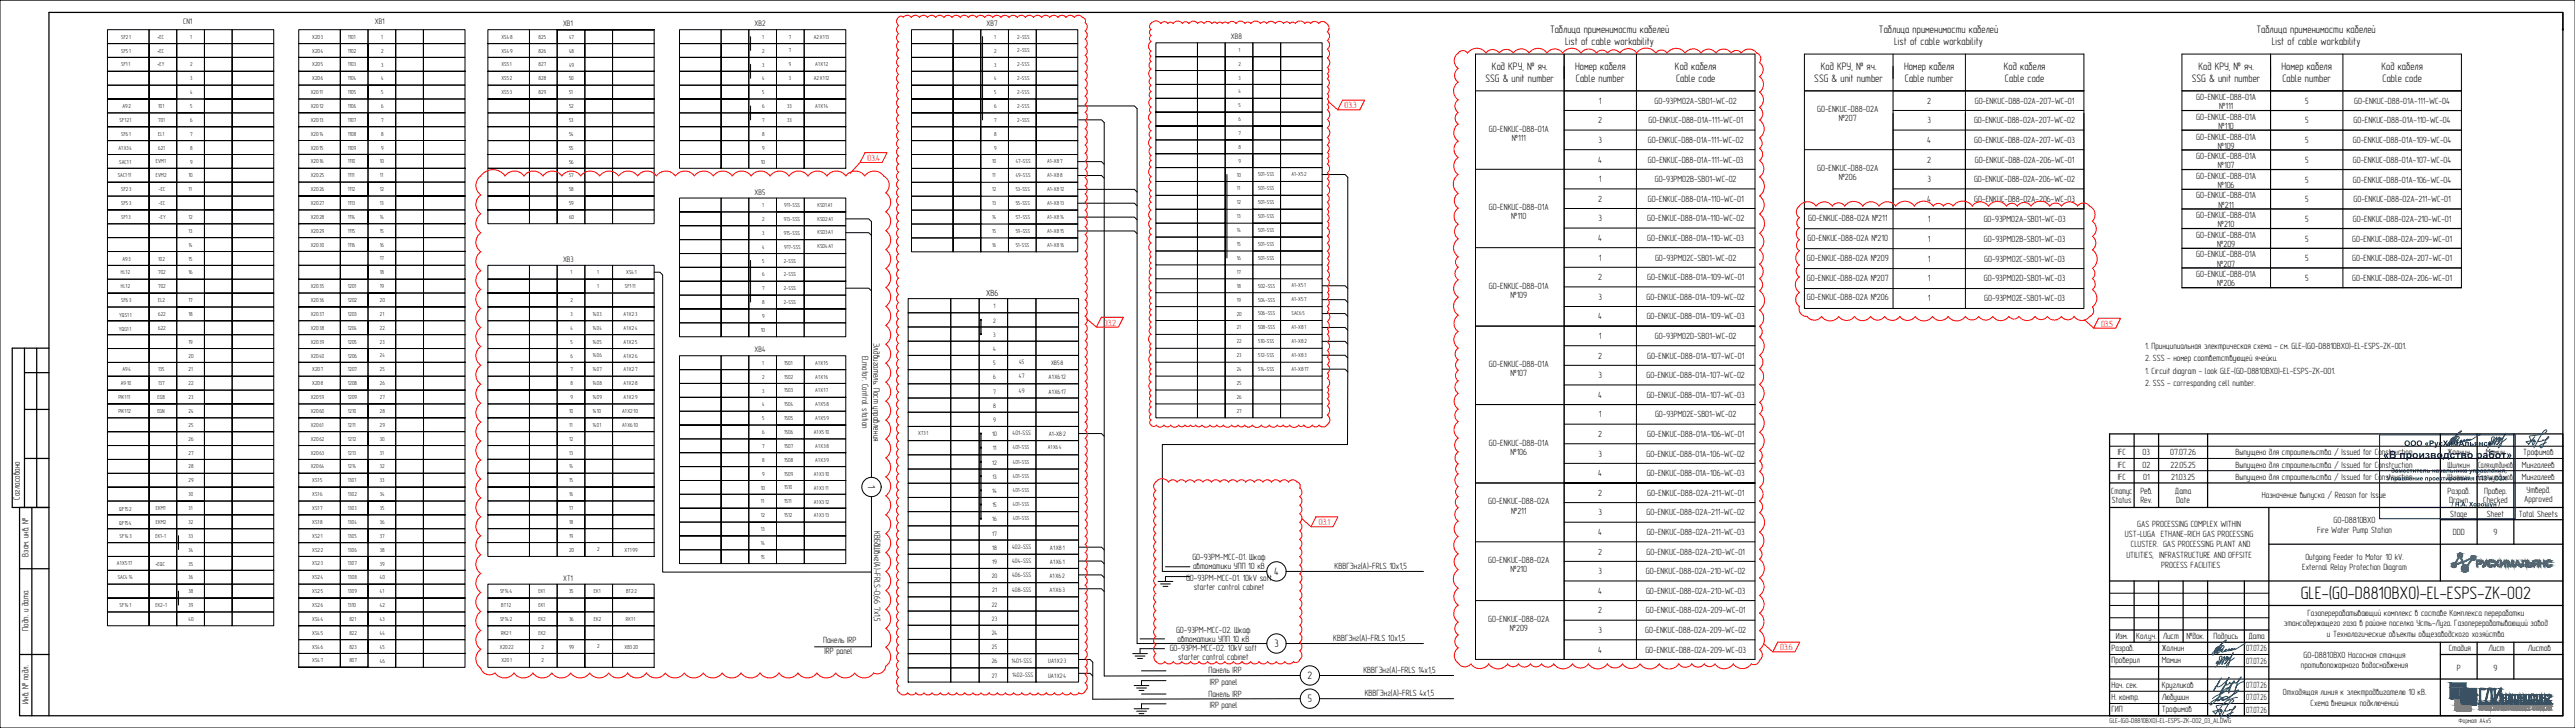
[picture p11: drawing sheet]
<svg xmlns="http://www.w3.org/2000/svg" width="1051mm" height="297mm" viewBox="0 0 1051 297" stroke-linecap="round" stroke-linejoin="round" font-family="sans-serif">
<defs><g id="words">
<text font-size="7.3" x="939" y="244.5">GLE-(G0-D8810BX0)-EL-ESPS-ZK-002</text>
<g font-size="4.4">
<text x="632.6" y="13.3">Таблица применимости кабелей</text>
<text x="766.9" y="13.3">Таблица применимости кабелей</text>
<text x="920.9" y="13.3">Таблица применимости кабелей</text>
<text x="638.8" y="18.3">List of cable workability</text>
<text x="773.1" y="18.3">List of cable workability</text>
<text x="927.2" y="18.3">List of cable workability</text>
<text x="608.9" y="28.6">Код КРУ, № яч.</text>
<text x="642.8" y="28.6">Номер кабеля</text>
<text x="683.6" y="28.6">Код кабеля</text>
<text x="743.2" y="28.6">Код КРУ, № яч.</text>
<text x="777.1" y="28.6">Номер кабеля</text>
<text x="817.9" y="28.6">Код кабеля</text>
<text x="897.2" y="28.6">Код КРУ, № яч.</text>
<text x="931.1" y="28.6">Номер кабеля</text>
<text x="971.9" y="28.6">Код кабеля</text>
<text x="606.2" y="33.6">SSG &amp; unit number</text>
<text x="643.1" y="33.6">Cable number</text>
<text x="684" y="33.6">Cable code</text>
<text x="740.5" y="33.6">SSG &amp; unit number</text>
<text x="777.4" y="33.6">Cable number</text>
<text x="818.3" y="33.6">Cable code</text>
<text x="894.5" y="33.6">SSG &amp; unit number</text>
<text x="931.5" y="33.6">Cable number</text>
<text x="972.4" y="33.6">Cable code</text>
<text x="354.2" y="198.1" transform="rotate(90 354.2 198.1)">1</text>
<text x="520" y="234.7">4</text>
<text x="520.1" y="264.1">3</text>
<text x="533.6" y="277.1">2</text>
<text x="533.7" y="286.6">5</text>
</g>
<g font-size="3.7">
<text x="896.4" y="40.8">G0-ENKUC-D88-01A</text>
<text x="652.6" y="42.3">1</text>
<text x="675.3" y="42.3">G0-93PM02A-SB01-WC-02</text>
<text x="741.6" y="45.8">G0-ENKUC-D88-02A</text>
<text x="786.6" y="42.3">2</text>
<text x="805.9" y="42.3">G0-ENKUC-D88-02A-207-WC-01</text>
<text x="905.7" y="44.6">№111</text>
<text x="940.7" y="42.3">5</text>
<text x="960.8" y="42.3">G0-ENKUC-D88-01A-111-WC-04</text>
<text x="607.7" y="53.8">G0-ENKUC-D88-01A</text>
<text x="652.3" y="50.3">2</text>
<text x="672.8" y="50.3">G0-ENKUC-D88-01A-111-WC-01</text>
<text x="750.5" y="49.5">№207</text>
<text x="786.7" y="50.3">3</text>
<text x="805.7" y="50.3">G0-ENKUC-D88-02A-207-WC-02</text>
<text x="896.4" y="48.8">G0-ENKUC-D88-01A</text>
<text x="905.5" y="52.6">№110</text>
<text x="940.7" y="50.3">5</text>
<text x="960.6" y="50.3">G0-ENKUC-D88-01A-110-WC-04</text>
<text x="617.1" y="57.5">№111</text>
<text x="652.4" y="58.3">3</text>
<text x="672.5" y="58.3">G0-ENKUC-D88-01A-111-WC-02</text>
<text x="786.6" y="58.3">4</text>
<text x="805.8" y="58.3">G0-ENKUC-D88-02A-207-WC-03</text>
<text x="896.4" y="56.9">G0-ENKUC-D88-01A</text>
<text x="940.7" y="58.4">5</text>
<text x="960.3" y="58.4">G0-ENKUC-D88-01A-109-WC-04</text>
<text x="896.4" y="64.9">G0-ENKUC-D88-01A</text>
<text x="905.2" y="60.7">№109</text>
<text x="652.3" y="66.3">4</text>
<text x="672.6" y="66.3">G0-ENKUC-D88-01A-111-WC-03</text>
<text x="741.6" y="69.8">G0-ENKUC-D88-02A</text>
<text x="786.6" y="66.3">2</text>
<text x="805.9" y="66.3">G0-ENKUC-D88-02A-206-WC-01</text>
<text x="905.2" y="68.7">№107</text>
<text x="940.7" y="66.4">5</text>
<text x="960.3" y="66.4">G0-ENKUC-D88-01A-107-WC-04</text>
<text x="652.6" y="74.3">1</text>
<text x="675.3" y="74.3">G0-93PM02B-SB01-WC-02</text>
<text x="750.5" y="73.5">№206</text>
<text x="786.7" y="74.3">3</text>
<text x="805.7" y="74.3">G0-ENKUC-D88-02A-206-WC-02</text>
<text x="896.4" y="73">G0-ENKUC-D88-01A</text>
<text x="905.2" y="76.7">№106</text>
<text x="940.7" y="74.5">5</text>
<text x="960.3" y="74.5">G0-ENKUC-D88-01A-106-WC-04</text>
<text x="652.3" y="82.3">2</text>
<text x="672.5" y="82.3">G0-ENKUC-D88-01A-110-WC-01</text>
<text x="786.6" y="82.3">4</text>
<text x="805.8" y="82.3">G0-ENKUC-D88-02A-206-WC-03</text>
<text x="896.4" y="81">G0-ENKUC-D88-01A</text>
<text x="940.7" y="82.5">5</text>
<text x="960.6" y="82.5">G0-ENKUC-D88-02A-211-WC-01</text>
<text x="607.7" y="85.8">G0-ENKUC-D88-01A</text>
<text x="616.8" y="89.5">№110</text>
<text x="896.4" y="89">G0-ENKUC-D88-01A</text>
<text x="905.5" y="84.7">№211</text>
<text x="652.4" y="90.3">3</text>
<text x="672.2" y="90.3">G0-ENKUC-D88-01A-110-WC-02</text>
<text x="738" y="90.1">G0-ENKUC-D88-02A №211</text>
<text x="786.8" y="90.5">1</text>
<text x="809.6" y="90.5">G0-93PM02A-SB01-WC-03</text>
<text x="905.2" y="92.7">№210</text>
<text x="940.7" y="90.5">5</text>
<text x="960.3" y="90.5">G0-ENKUC-D88-02A-210-WC-01</text>
<text x="652.3" y="98.3">4</text>
<text x="672.3" y="98.3">G0-ENKUC-D88-01A-110-WC-03</text>
<text x="737.7" y="98.2">G0-ENKUC-D88-02A №210</text>
<text x="786.8" y="98.6">1</text>
<text x="809.7" y="98.6">G0-93PM02B-SB01-WC-03</text>
<text x="896.4" y="97.1">G0-ENKUC-D88-01A</text>
<text x="904.9" y="100.8">№209</text>
<text x="940.7" y="98.5">5</text>
<text x="960" y="98.5">G0-ENKUC-D88-02A-209-WC-01</text>
<text x="652.6" y="106.3">1</text>
<text x="675.4" y="106.3">G0-93PM02С-SB01-WC-02</text>
<text x="737.4" y="106.3">G0-ENKUC-D88-02A №209</text>
<text x="786.8" y="106.7">1</text>
<text x="809.8" y="106.7">G0-93PM02C-SB01-WC-03</text>
<text x="896.4" y="105.1">G0-ENKUC-D88-01A</text>
<text x="940.7" y="106.5">5</text>
<text x="960" y="106.5">G0-ENKUC-D88-02A-207-WC-01</text>
<text x="896.4" y="113.1">G0-ENKUC-D88-01A</text>
<text x="904.9" y="108.8">№207</text>
<text x="607.7" y="117.8">G0-ENKUC-D88-01A</text>
<text x="652.3" y="114.3">2</text>
<text x="672.2" y="114.3">G0-ENKUC-D88-01A-109-WC-01</text>
<text x="737.4" y="114.5">G0-ENKUC-D88-02A №207</text>
<text x="786.8" y="114.9">1</text>
<text x="809.7" y="114.9">G0-93PM02D-SB01-WC-03</text>
<text x="904.9" y="116.9">№206</text>
<text x="940.7" y="114.6">5</text>
<text x="960" y="114.6">G0-ENKUC-D88-02A-206-WC-01</text>
<text x="616.5" y="121.5">№109</text>
<text x="652.4" y="122.3">3</text>
<text x="672" y="122.3">G0-ENKUC-D88-01A-109-WC-02</text>
<text x="737.4" y="122.6">G0-ENKUC-D88-02A №206</text>
<text x="786.8" y="123">1</text>
<text x="809.8" y="123">G0-93PM02E-SB01-WC-03</text>
<text x="652.3" y="130.3">4</text>
<text x="672.1" y="130.3">G0-ENKUC-D88-01A-109-WC-03</text>
<text x="356.5" y="139.9" transform="rotate(90 356.5 139.9)">Эл.двигатель. Пост управления</text>
<text x="652.6" y="138.3">1</text>
<text x="675.3" y="138.3">G0-93PM02D-SB01-WC-02</text>
<text x="875.5" y="142.4">1. Принципиальная электрическая схема - см. GLE-(G0-D8810BX0)-EL-ESPS-ZK-001.</text>
<text x="351.9" y="145.1" transform="rotate(90 351.9 145.1)">El.motor. Control station</text>
<text x="607.7" y="149.8">G0-ENKUC-D88-01A</text>
<text x="652.3" y="146.3">2</text>
<text x="672.2" y="146.3">G0-ENKUC-D88-01A-107-WC-01</text>
<text x="875.5" y="147.4">2. SSS - номер соответствующей ячейки.</text>
<text x="616.5" y="153.5">№107</text>
<text x="652.4" y="154.3">3</text>
<text x="672" y="154.3">G0-ENKUC-D88-01A-107-WC-02</text>
<text x="875.5" y="152.6">1. Circuit diagram - look GLE-(G0-D8810BX0)-EL-ESPS-ZK-001.</text>
<text x="875.5" y="157.7">2. SSS - corresponding cell number.</text>
<text x="652.3" y="162.3">4</text>
<text x="672.1" y="162.3">G0-ENKUC-D88-01A-107-WC-03</text>
<text x="652.6" y="170.3">1</text>
<text x="675.4" y="170.3">G0-93PM02E-SB01-WC-02</text>
<text x="652.3" y="178.3">2</text>
<text x="672.2" y="178.3">G0-ENKUC-D88-01A-106-WC-01</text>
<text x="607.7" y="181.8">G0-ENKUC-D88-01A</text>
<text x="616.5" y="185.5">№106</text>
<text x="864.3" y="185.8">IFС</text>
<text x="874.5" y="185.8">03</text>
<text x="885.7" y="185.8">07.07.26</text>
<text x="912.4" y="185.8">Выпущено для строительства / Issued for Construction</text>
<text x="998.9" y="185.8">Жалнин</text>
<text x="1014.5" y="185.8">Мамин</text>
<text x="1029.8" y="185.8">Трофимов</text>
<text x="652.4" y="186.3">3</text>
<text x="672" y="186.3">G0-ENKUC-D88-01A-106-WC-02</text>
<text x="864.3" y="190.8">IFС</text>
<text x="874.4" y="190.8">02</text>
<text x="885.9" y="190.8">22.05.25</text>
<text x="912.4" y="190.8">Выпущено для строительства / Issued for Construction</text>
<text x="998.9" y="190.8">Шилкин</text>
<text x="1011.4" y="190.8">Саляхутдинов</text>
<text x="1029.3" y="190.8">Мингалеев</text>
<text x="652.3" y="194.3">4</text>
<text x="672.1" y="194.3">G0-ENKUC-D88-01A-106-WC-03</text>
<text x="864.3" y="195.8">IFС</text>
<text x="874.6" y="195.8">01</text>
<text x="886.2" y="195.8">21.03.25</text>
<text x="912.4" y="195.8">Выпущено для строительства / Issued for Construction</text>
<text x="998.9" y="195.8">Шилкин</text>
<text x="1011.4" y="195.8">Саляхутдинов</text>
<text x="1029.3" y="195.8">Мингалеев</text>
<text x="8.1" y="204" transform="rotate(-90 8.1 204)">Согласовано</text>
<text x="652.3" y="202.3">2</text>
<text x="672.2" y="202.3">G0-ENKUC-D88-02A-211-WC-01</text>
<text x="861.6" y="201.5">Статус</text>
<text x="873.5" y="201.5">Рев.</text>
<text x="887.7" y="201.5">Дата</text>
<text x="923.1" y="203.3">Назначение выпуска / Reason for Issue</text>
<text x="998.9" y="201.5">Разраб.</text>
<text x="1013.9" y="201.5">Провер.</text>
<text x="1031.1" y="201.2">Утверд.</text>
<text x="607.4" y="205.8">G0-ENKUC-D88-02A</text>
<text x="616.8" y="209.5">№211</text>
<text x="861.9" y="205.1">Status</text>
<text x="873.5" y="205.1">Rev.</text>
<text x="888.2" y="205.1">Date</text>
<text x="999.6" y="205.1">Drawn</text>
<text x="1013.5" y="205.1">Checked</text>
<text x="1030.2" y="204.7">Approved</text>
<text x="652.4" y="210.3">3</text>
<text x="672" y="210.3">G0-ENKUC-D88-02A-211-WC-02</text>
<text x="872.3" y="215">GAS PROCESSING COMPLEX WITHIN</text>
<text x="952.4" y="213.4">G0-D8810BX0</text>
<text x="1000" y="210.8">Stage</text>
<text x="1015" y="210.8">Sheet</text>
<text x="1028" y="210.8">Total Sheets</text>
<text x="356.8" y="216.7" transform="rotate(90 356.8 216.7)">КВБбШвнг(А)-FRLS-0,66 7x1,5</text>
<text x="652.3" y="218.3">4</text>
<text x="672.1" y="218.3">G0-ENKUC-D88-02A-211-WC-03</text>
<text x="867.2" y="219.1">UST-LUGA ETHANE-RICH GAS PROCESSING</text>
<text x="945.7" y="217.5">Fire Water Pump Station</text>
<text x="1001.1" y="218.3">DDD</text>
<text x="1017.7" y="218.3">9</text>
<text x="11.6" y="227.1" transform="rotate(-90 11.6 227.1)">Взам. инв. №</text>
<text x="652.3" y="226.3">2</text>
<text x="672" y="226.3">G0-ENKUC-D88-02A-210-WC-01</text>
<text x="867.8" y="227.5">UTILITIES, INFRASTRUCTURE AND OFFSITE</text>
<text x="869.7" y="223.3">CLUSTER. GAS PROCESSING PLANT AND</text>
<text x="486.6" y="228.5">G0-93PM-MCC-01. Шкаф</text>
<text x="486.9" y="232.3">автоматики УПП 10 кВ</text>
<text x="544.7" y="232">КВВГЭнг(А)-FRLS 10x1,5</text>
<text x="607.4" y="229.8">G0-ENKUC-D88-02A</text>
<text x="616.5" y="233.5">№210</text>
<text x="882.1" y="231.7">PROCESS FACILITIES</text>
<text x="939.6" y="232.5">External Relay Protection Diagram</text>
<text x="940.9" y="228.4">Outgoing Feeder to Motor 10 kV.</text>
<text x="484" y="236.9">G0-93PM-MCC-01. 10kV soft</text>
<text x="652.4" y="234.3">3</text>
<text x="671.7" y="234.3">G0-ENKUC-D88-02A-210-WC-02</text>
<text x="487.2" y="240.6">starter control cabinet</text>
<text x="652.3" y="242.3">4</text>
<text x="671.8" y="242.3">G0-ENKUC-D88-02A-210-WC-03</text>
<text x="652.3" y="250.3">2</text>
<text x="671.7" y="250.3">G0-ENKUC-D88-02A-209-WC-01</text>
<text x="941.7" y="251.4">Газоперерабатывающий комплекс в составе Комплекса переработки</text>
<text x="11.6" y="257.3" transform="rotate(-90 11.6 257.3)">Подп. и дата</text>
<text x="607.4" y="253.8">G0-ENKUC-D88-02A</text>
<text x="616.2" y="257.5">№209</text>
<text x="932.1" y="255.6">этансодержащего газа в районе поселка Усть-Луга. Газоперерабатывающий завод</text>
<text x="336" y="262.4">Панель IRP</text>
<text x="480" y="258.3">G0-93PM-MCC-02. Шкаф</text>
<text x="480.6" y="262">автоматики УПП 10 кВ</text>
<text x="544.1" y="261.4">КВВГЭнг(А)-FRLS 10x1,5</text>
<text x="652.4" y="258.3">3</text>
<text x="671.4" y="258.3">G0-ENKUC-D88-02A-209-WC-02</text>
<text x="863.5" y="260.8">Изм.</text>
<text x="871.9" y="260.8">Кол.уч.</text>
<text x="882.7" y="260.8">Лист</text>
<text x="892.4" y="260.8">№док.</text>
<text x="903.4" y="260.8">Подпись</text>
<text x="917.7" y="260.8">Дата</text>
<text x="949.7" y="259.8">и Технологические объекты общезаводского хозяйства</text>
<text x="336.5" y="267">IRP panel</text>
<text x="477.4" y="265.5">G0-93PM-MCC-02. 10kV soft</text>
<text x="480.8" y="269.3">starter control cabinet</text>
<text x="652.3" y="266.3">4</text>
<text x="671.5" y="266.3">G0-ENKUC-D88-02A-209-WC-03</text>
<text x="861.7" y="265.7">Разраб.</text>
<text x="882.3" y="265.7">Жалнин</text>
<text x="916.8" y="265.8">07.07.26</text>
<text x="940.2" y="268.4">G0-D8810BX0 Насосная станция</text>
<text x="999.4" y="265.7">Стадия</text>
<text x="1015.6" y="265.7">Лист</text>
<text x="1031.7" y="265.7">Листов</text>
<text x="493.2" y="274.8">Панель IRP</text>
<text x="556.4" y="274.5">КВВГЭнг(А)-FRLS 14x1,5</text>
<text x="861.7" y="270.7">Проверил</text>
<text x="882.3" y="270.7">Мамин</text>
<text x="916.8" y="270.8">07.07.26</text>
<text x="939.1" y="272.5">противопожарного водоснабжения</text>
<text x="1002.7" y="273.6">Р</text>
<text x="1017.7" y="273.6">9</text>
<text x="493.8" y="279.3">IRP panel</text>
<text x="861.7" y="280.7">Нач. сек.</text>
<text x="882.3" y="280.7">Кругликов</text>
<text x="916.8" y="280.8">07.07.26</text>
<text x="11.6" y="287.1" transform="rotate(-90 11.6 287.1)">Инв. № подл.</text>
<text x="493.2" y="284.2">Панель IRP</text>
<text x="557" y="283.9">КВВГЭнг(А)-FRLS 4x1,5</text>
<text x="861.7" y="285.7">Н. контр.</text>
<text x="882.3" y="285.7">Любушин</text>
<text x="916.8" y="285.8">07.07.26</text>
<text x="931.7" y="283.7">Отходящая линия к электродвигателю 10 кВ.</text>
<text x="943" y="287.9">Схема внешних подключений</text>
<text x="493.8" y="288.8">IRP panel</text>
<text x="861.7" y="290.7">ГИП</text>
<text x="882.3" y="290.7">Трофимов</text>
<text x="916.8" y="290.8">07.07.26</text>
</g>
<g font-size="3.7" fill="#f00">
<text x="548.8" y="44.2">03.3</text>
<text x="354.1" y="65.7">03.4</text>
<text x="450.5" y="132.9">03.2</text>
<text x="857.5" y="133.3">03.5</text>
<text x="538.3" y="214.3">03.1</text>
<text x="726.5" y="265.4">03.6</text>
</g>
<text font-size="3.6" x="402.5" y="120.6">XB6</text>
<g font-size="3.3">
<text x="74.8" y="9.9">CN1</text>
<text x="153" y="9.8">XB1</text>
<text x="229.8" y="10.6">XB1</text>
<text x="308" y="10.7">XB2</text>
<text x="402.7" y="10.7">XB7</text>
<text x="502.4" y="16">XB8</text>
<text x="308" y="79.4">XB5</text>
<text x="229.8" y="106.8">XB3</text>
<text x="308" y="143.7">XB4</text>
<text x="229.8" y="236.9">XT1</text>
</g>
<text font-size="2.9" x="861" y="294.9">GLE-(G0-D8810BX0)-EL-ESPS-ZK-002_03_AL.DWG</text>
<text font-size="2.8" x="1003.4" y="294.9">Формат А4х5</text>
<g font-size="2.6">
<text x="405.5" y="125.8">1</text>
<text x="405.3" y="131.6">2</text>
<text x="405.4" y="137.4">3</text>
<text x="405.3" y="143.2">4</text>
<text x="405.4" y="149">5</text>
<text x="415.9" y="148.6">45</text>
<text x="429" y="149">XB5:8</text>
<text x="405.3" y="154.8">6</text>
<text x="415.9" y="154.4">47</text>
<text x="427.9" y="154.8">A1:X6:12</text>
<text x="405.3" y="160.6">7</text>
<text x="415.9" y="160.2">49</text>
<text x="427.9" y="160.6">A1:X6:17</text>
<text x="405.3" y="166.4">8</text>
<text x="405.3" y="172.2">9</text>
<text x="405" y="178">10</text>
<text x="413.3" y="177.6">401-SSS</text>
<text x="428" y="178">A1-X8:2</text>
<text x="405.2" y="183.8">11</text>
<text x="405" y="189.6">12</text>
<text x="405" y="195.3">13</text>
<text x="405" y="201.1">14</text>
<text x="405" y="206.9">15</text>
<text x="405" y="212.7">16</text>
<text x="405" y="218.5">17</text>
<text x="405" y="224.3">18</text>
<text x="413.1" y="224">402-SSS</text>
<text x="428.5" y="224.3">A1:X8:1</text>
<text x="405" y="230.1">19</text>
<text x="413.1" y="229.8">404-SSS</text>
<text x="428.5" y="230.1">A1:X6:1</text>
<text x="404.8" y="235.9">20</text>
<text x="413.1" y="235.5">406-SSS</text>
<text x="428.3" y="235.9">A1:X6:2</text>
<text x="405" y="241.7">21</text>
<text x="413.1" y="241.3">408-SSS</text>
<text x="428.4" y="241.7">A1:X6:3</text>
<text x="404.8" y="247.5">22</text>
<text x="404.8" y="253.3">23</text>
<text x="404.8" y="259.1">24</text>
<text x="404.8" y="264.9">25</text>
<text x="404.8" y="270.7">26</text>
<text x="412.9" y="270.3">1401-SSS</text>
<text x="427.8" y="270.7">UA1:X2:3</text>
<text x="404.8" y="276.5">27</text>
<text x="413.1" y="276.1">1402-SSS</text>
<text x="427.8" y="276.5">UA1:X2:4</text>
</g>
<g font-size="2.4">
<text x="49.4" y="15.8">SF2:1</text>
<text x="64.3" y="15.8">+EC</text>
<text x="77.6" y="15.8">1</text>
<text x="127.4" y="15.8">X20:3</text>
<text x="142" y="15.8">1101</text>
<text x="155.6" y="15.8">1</text>
<text x="204.6" y="15.8">XS4:8</text>
<text x="219.8" y="15.8">825</text>
<text x="232.2" y="15.8">47</text>
<text x="311" y="15.8">1</text>
<text x="321.9" y="15.7">7</text>
<text x="332.1" y="15.8">A2:X1:13</text>
<text x="405.7" y="15.8">1</text>
<text x="415.2" y="15.8">2-SSS</text>
<text x="49.4" y="21.4">SF5:1</text>
<text x="64.3" y="21.4">+EC</text>
<text x="127.4" y="21.5">X20:4</text>
<text x="142" y="21.5">1102</text>
<text x="155.6" y="21.4">2</text>
<text x="204.6" y="21.5">XS4:9</text>
<text x="219.8" y="21.5">826</text>
<text x="232.2" y="21.5">48</text>
<text x="311" y="21.4">2</text>
<text x="321.9" y="21.3">7</text>
<text x="405.7" y="21.4">2</text>
<text x="415.2" y="21.4">2-SSS</text>
<text x="505.4" y="21.2">1</text>
<text x="49.4" y="27.1">SF1:1</text>
<text x="64.3" y="27.1">+EY</text>
<text x="77.6" y="27.1">2</text>
<text x="127.4" y="27.1">X20:5</text>
<text x="142" y="27.1">1103</text>
<text x="155.6" y="27.1">3</text>
<text x="204.6" y="27.1">XS5:1</text>
<text x="219.8" y="27.1">827</text>
<text x="232.2" y="27.1">49</text>
<text x="311" y="27.1">3</text>
<text x="321.9" y="27.1">9</text>
<text x="332.7" y="27.1">A1:X1:2</text>
<text x="405.7" y="27.1">3</text>
<text x="415.1" y="27.1">2-SSS</text>
<text x="505.4" y="26.8">2</text>
<text x="77.6" y="32.8">3</text>
<text x="127.4" y="32.8">X20:6</text>
<text x="142" y="32.8">1104</text>
<text x="155.6" y="32.8">4</text>
<text x="204.6" y="32.8">XS5:2</text>
<text x="219.8" y="32.8">828</text>
<text x="232.2" y="32.8">50</text>
<text x="311" y="32.7">4</text>
<text x="321.9" y="32.7">3</text>
<text x="332.1" y="32.8">A2:X1:12</text>
<text x="405.7" y="32.7">4</text>
<text x="415.1" y="32.7">2-SSS</text>
<text x="505.4" y="32.5">3</text>
<text x="77.6" y="38.4">4</text>
<text x="126.8" y="38.4">X20:11</text>
<text x="142" y="38.4">1105</text>
<text x="155.6" y="38.4">5</text>
<text x="204.6" y="38.4">XS5:3</text>
<text x="219.8" y="38.4">829</text>
<text x="232.2" y="38.4">51</text>
<text x="311" y="38.4">5</text>
<text x="405.7" y="38.4">5</text>
<text x="415.1" y="38.4">2-SSS</text>
<text x="505.4" y="38.1">4</text>
<text x="50" y="44.1">A9:2</text>
<text x="64.6" y="44.1">101</text>
<text x="77.6" y="44.1">5</text>
<text x="126.8" y="44">X20:12</text>
<text x="142" y="44">1106</text>
<text x="155.6" y="44.1">6</text>
<text x="232.2" y="44.1">52</text>
<text x="311" y="44.1">6</text>
<text x="321.3" y="44">33</text>
<text x="332.7" y="44.1">A1:X1:4</text>
<text x="405.7" y="44.1">6</text>
<text x="415.1" y="44">2-SSS</text>
<text x="505.4" y="43.8">5</text>
<text x="48.8" y="49.7">SF1:21</text>
<text x="64.6" y="49.7">701</text>
<text x="77.6" y="49.7">6</text>
<text x="126.8" y="49.7">X20:13</text>
<text x="142" y="49.7">1107</text>
<text x="155.6" y="49.7">7</text>
<text x="232.2" y="49.8">53</text>
<text x="311" y="49.7">7</text>
<text x="321.3" y="49.7">33</text>
<text x="405.7" y="49.7">7</text>
<text x="415.2" y="49.7">2-SSS</text>
<text x="505.4" y="49.5">6</text>
<text x="49.4" y="55.4">SF6:1</text>
<text x="64.6" y="55.3">EL1</text>
<text x="77.6" y="55.4">7</text>
<text x="126.8" y="55.3">X20:14</text>
<text x="142" y="55.3">1108</text>
<text x="155.6" y="55.4">8</text>
<text x="232.2" y="55.4">54</text>
<text x="311" y="55.4">8</text>
<text x="405.7" y="55.4">8</text>
<text x="505.4" y="55.1">7</text>
<text x="48.3" y="61.1">A1:X3:4</text>
<text x="64.6" y="61.1">621</text>
<text x="77.6" y="61.1">8</text>
<text x="126.8" y="61">X20:15</text>
<text x="142" y="61">1109</text>
<text x="155.6" y="61.1">9</text>
<text x="232.2" y="61.1">55</text>
<text x="311" y="61.1">9</text>
<text x="405.7" y="61.1">9</text>
<text x="505.4" y="60.8">8</text>
<text x="48.7" y="66.7">SAC1:1</text>
<text x="63.6" y="66.7">EVM1</text>
<text x="77.6" y="66.7">9</text>
<text x="126.8" y="66.7">X20:16</text>
<text x="142" y="66.7">1110</text>
<text x="155" y="66.7">10</text>
<text x="232.2" y="66.7">56</text>
<text x="310.5" y="66.7">10</text>
<text x="405" y="66.7">10</text>
<text x="414.5" y="66.7">47-SSS</text>
<text x="427.4" y="66.6">А1-X8:7</text>
<text x="505.4" y="66.4">9</text>
<text x="513.5" y="72">501-SSS</text>
<text x="527.1" y="71.9">А1-X5:2</text>
<text x="48" y="72.4">SAC1:11</text>
<text x="63.6" y="72.3">EVM2</text>
<text x="77" y="72.4">10</text>
<text x="77" y="78">11</text>
<text x="126.8" y="72.3">X20:25</text>
<text x="126.8" y="78">X20:26</text>
<text x="142" y="72.3">1111</text>
<text x="142" y="77.9">1112</text>
<text x="155" y="72.3">11</text>
<text x="155" y="78">12</text>
<text x="232.2" y="72.4">57</text>
<text x="405" y="72.4">11</text>
<text x="414.5" y="72.3">49-SSS</text>
<text x="427.4" y="72.2">А1-X8:8</text>
<text x="427.4" y="77.9">А1-X8:12</text>
<text x="504.7" y="72">10</text>
<text x="504.7" y="77.7">11</text>
<text x="513.5" y="77.7">501-SSS</text>
<text x="49.4" y="78">SF2:3</text>
<text x="49.4" y="83.7">SF5:3</text>
<text x="64.7" y="78">-EC</text>
<text x="64.7" y="83.7">-EC</text>
<text x="126.8" y="83.7">X20:27</text>
<text x="142" y="83.7">1113</text>
<text x="155" y="83.7">13</text>
<text x="232.2" y="78">58</text>
<text x="232.2" y="83.7">59</text>
<text x="405" y="78">12</text>
<text x="405" y="83.7">13</text>
<text x="414.5" y="78">53-SSS</text>
<text x="414.5" y="83.7">55-SSS</text>
<text x="427.4" y="83.6">А1-X8:13</text>
<text x="504.7" y="83.4">12</text>
<text x="513.5" y="83.3">501-SSS</text>
<text x="49.4" y="89.3">SF1:3</text>
<text x="64.7" y="89.3">-EY</text>
<text x="77" y="89.3">12</text>
<text x="126.8" y="89.3">X20:28</text>
<text x="142" y="89.2">1114</text>
<text x="155" y="89.3">14</text>
<text x="232.2" y="89.3">60</text>
<text x="311" y="84.5">1</text>
<text x="320.1" y="84.4">911-SSS</text>
<text x="333.7" y="84.4">KSD1:A1</text>
<text x="405" y="89.4">14</text>
<text x="414.5" y="89.4">57-SSS</text>
<text x="427.4" y="89.2">А1-X8:14</text>
<text x="504.7" y="89">13</text>
<text x="513.5" y="89">501-SSS</text>
<text x="77" y="95">13</text>
<text x="126.8" y="95">X20:29</text>
<text x="142" y="95">1115</text>
<text x="155" y="95">15</text>
<text x="311" y="90.1">2</text>
<text x="311" y="95.8">3</text>
<text x="319.9" y="90.1">913-SSS</text>
<text x="319.9" y="95.7">915-SSS</text>
<text x="333.7" y="90.1">KSD2:A1</text>
<text x="333.7" y="95.7">KSD3:A1</text>
<text x="405" y="95">15</text>
<text x="414.5" y="95">59-SSS</text>
<text x="427.4" y="94.9">А1-X8:15</text>
<text x="504.7" y="94.7">14</text>
<text x="513.5" y="94.7">501-SSS</text>
<text x="77" y="100.6">14</text>
<text x="126.8" y="100.6">X20:30</text>
<text x="142" y="100.6">1116</text>
<text x="155" y="100.6">16</text>
<text x="311" y="101.4">4</text>
<text x="320.1" y="101.4">917-SSS</text>
<text x="333.7" y="101.4">KSD4:A1</text>
<text x="405" y="100.7">16</text>
<text x="414.5" y="100.7">51-SSS</text>
<text x="427.4" y="100.6">А1-X8:16</text>
<text x="504.7" y="100.4">15</text>
<text x="513.5" y="100.4">501-SSS</text>
<text x="50" y="106.3">A9:3</text>
<text x="64.6" y="106.3">102</text>
<text x="77" y="106.3">15</text>
<text x="155" y="106.3">17</text>
<text x="311" y="107.1">5</text>
<text x="319.9" y="107.2">2-SSS</text>
<text x="504.7" y="106.1">16</text>
<text x="513.5" y="106">501-SSS</text>
<text x="49.3" y="111.9">HL1:2</text>
<text x="64.6" y="112">702</text>
<text x="77" y="112">16</text>
<text x="155" y="111.9">18</text>
<text x="232.8" y="111.9">1</text>
<text x="243.7" y="111.9">1</text>
<text x="255.6" y="112">XS4:1</text>
<text x="311" y="112.8">6</text>
<text x="319.9" y="112.8">2-SSS</text>
<text x="504.7" y="111.7">17</text>
<text x="49.3" y="117.6">HL1:2</text>
<text x="64.6" y="117.6">702</text>
<text x="126.8" y="117.6">X20:35</text>
<text x="142" y="117.6">1201</text>
<text x="155" y="117.6">19</text>
<text x="243.7" y="117.5">1</text>
<text x="255" y="117.7">SF1:11</text>
<text x="311" y="118.4">7</text>
<text x="319.9" y="118.5">2-SSS</text>
<text x="504.7" y="117.4">18</text>
<text x="513.5" y="117.4">502-SSS</text>
<text x="527.1" y="117.3">А1-X5:1</text>
<text x="49.4" y="123.3">SF6:3</text>
<text x="64.6" y="123.2">EL2</text>
<text x="77" y="123.3">17</text>
<text x="126.8" y="123.2">X20:36</text>
<text x="142" y="123.2">1202</text>
<text x="155" y="123.3">20</text>
<text x="232.8" y="123.2">2</text>
<text x="311" y="124.1">8</text>
<text x="319.9" y="124.1">2-SSS</text>
<text x="504.7" y="123.1">19</text>
<text x="513.5" y="123">504-SSS</text>
<text x="527.1" y="122.9">А1-X5:7</text>
<text x="48.6" y="129.3">YQS1:1</text>
<text x="64.6" y="129">622</text>
<text x="77" y="129">18</text>
<text x="126.8" y="128.9">X20:37</text>
<text x="142" y="128.9">1203</text>
<text x="155" y="128.9">21</text>
<text x="232.8" y="128.9">3</text>
<text x="241.9" y="128.9">1403</text>
<text x="254.5" y="129">A1:X2:3</text>
<text x="311" y="129.8">9</text>
<text x="504.7" y="128.7">20</text>
<text x="513.5" y="128.7">506-SSS</text>
<text x="527.1" y="128.6">SAC6:5</text>
<text x="48.5" y="135">YQG1:1</text>
<text x="64.6" y="134.6">622</text>
<text x="126.8" y="134.5">X20:38</text>
<text x="142" y="134.5">1204</text>
<text x="155" y="134.5">22</text>
<text x="232.8" y="134.5">4</text>
<text x="241.9" y="134.5">1404</text>
<text x="254.5" y="134.6">A1:X2:4</text>
<text x="310.5" y="135.4">10</text>
<text x="504.7" y="134.4">21</text>
<text x="513.5" y="134.4">508-SSS</text>
<text x="527.1" y="134.3">А1-X8:1</text>
<text x="77" y="140.3">19</text>
<text x="126.8" y="140.2">X20:39</text>
<text x="142" y="140.2">1205</text>
<text x="155" y="140.3">23</text>
<text x="232.8" y="140.3">5</text>
<text x="241.9" y="140.2">1405</text>
<text x="254.5" y="140.3">A1:X2:5</text>
<text x="504.7" y="140.1">22</text>
<text x="513.5" y="140.1">510-SSS</text>
<text x="527.1" y="140">А1-X8:2</text>
<text x="77" y="145.9">20</text>
<text x="126.8" y="145.9">X20:40</text>
<text x="142" y="145.9">1206</text>
<text x="155" y="145.8">24</text>
<text x="232.8" y="145.9">6</text>
<text x="241.9" y="145.8">1406</text>
<text x="254.5" y="145.9">A1:X2:6</text>
<text x="311" y="148.8">1</text>
<text x="320.1" y="148.8">1501</text>
<text x="332.7" y="148.9">A1:X1:5</text>
<text x="504.7" y="145.8">23</text>
<text x="513.5" y="145.7">512-SSS</text>
<text x="527.1" y="145.6">А1-X8:3</text>
<text x="50" y="151.5">A9:4</text>
<text x="64.6" y="151.5">135</text>
<text x="77" y="151.5">21</text>
<text x="127.4" y="151.5">X20:7</text>
<text x="142" y="151.5">1207</text>
<text x="155" y="151.6">25</text>
<text x="232.8" y="151.5">7</text>
<text x="241.9" y="151.5">1407</text>
<text x="254.5" y="151.5">A1:X2:7</text>
<text x="311" y="154.5">2</text>
<text x="320.1" y="154.4">1502</text>
<text x="332.7" y="154.5">A1:X1:6</text>
<text x="504.7" y="151.4">24</text>
<text x="513.5" y="151.4">514-SSS</text>
<text x="527.1" y="151.3">А1-X8:17</text>
<text x="49.3" y="157.2">A9:10</text>
<text x="64.6" y="157.2">137</text>
<text x="77" y="157.1">22</text>
<text x="127.4" y="157.2">X20:8</text>
<text x="142" y="157.2">1208</text>
<text x="155" y="157.2">26</text>
<text x="232.8" y="157.2">8</text>
<text x="241.9" y="157.1">1408</text>
<text x="254.5" y="157.2">A1:X2:8</text>
<text x="311" y="160.2">3</text>
<text x="320.1" y="160.1">1503</text>
<text x="332.7" y="160.1">A1:X1:7</text>
<text x="504.7" y="157.1">25</text>
<text x="48.3" y="162.8">PIK1:11</text>
<text x="64.3" y="162.8">EGB</text>
<text x="77" y="162.9">23</text>
<text x="126.8" y="162.9">X20:59</text>
<text x="142" y="162.9">1209</text>
<text x="155" y="162.8">27</text>
<text x="232.8" y="162.9">9</text>
<text x="241.9" y="162.8">1409</text>
<text x="254.5" y="162.9">A1:X2:9</text>
<text x="311" y="165.8">4</text>
<text x="320.1" y="165.7">1504</text>
<text x="332.7" y="165.8">A1:X5:8</text>
<text x="504.7" y="162.8">26</text>
<text x="48.3" y="168.5">PIK1:12</text>
<text x="64.2" y="168.5">EGN</text>
<text x="77" y="168.5">24</text>
<text x="126.8" y="168.5">X20:60</text>
<text x="142" y="168.5">1210</text>
<text x="155" y="168.5">28</text>
<text x="232.2" y="168.5">10</text>
<text x="241.9" y="168.5">1410</text>
<text x="253.9" y="168.5">A1:X2:10</text>
<text x="311" y="171.5">5</text>
<text x="320.1" y="171.4">1505</text>
<text x="332.7" y="171.5">A1:X5:9</text>
<text x="504.7" y="168.5">27</text>
<text x="77" y="174.2">25</text>
<text x="77" y="179.8">26</text>
<text x="126.8" y="174.2">X20:61</text>
<text x="126.8" y="179.8">X20:62</text>
<text x="142" y="174.1">1211</text>
<text x="142" y="179.8">1212</text>
<text x="155" y="174.2">29</text>
<text x="155" y="179.8">30</text>
<text x="232.2" y="174.1">11</text>
<text x="232.2" y="179.8">12</text>
<text x="241.9" y="174.1">1401</text>
<text x="253.9" y="174.2">A1:X6:10</text>
<text x="311" y="177.1">6</text>
<text x="320.1" y="177">1506</text>
<text x="332.1" y="177.1">A1:X5:10</text>
<text x="374.8" y="177.6">XT3:1</text>
<text x="77" y="185.5">27</text>
<text x="126.8" y="185.5">X20:63</text>
<text x="142" y="185.5">1213</text>
<text x="155" y="185.5">31</text>
<text x="232.2" y="185.5">13</text>
<text x="311" y="182.7">7</text>
<text x="320.1" y="182.7">1507</text>
<text x="332.7" y="182.8">A1:X3:8</text>
<text x="413.4" y="183.4">401-SSS</text>
<text x="427.6" y="183.4">A1:X6:4</text>
<text x="77" y="191.1">28</text>
<text x="126.8" y="191.1">X20:64</text>
<text x="142" y="191.1">1214</text>
<text x="155" y="191.1">32</text>
<text x="232.2" y="191.1">14</text>
<text x="311" y="188.4">8</text>
<text x="320.1" y="188.4">1508</text>
<text x="332.7" y="188.5">A1:X3:9</text>
<text x="413.4" y="189.2">401-SSS</text>
<text x="77" y="196.8">29</text>
<text x="127.4" y="196.8">XS1:5</text>
<text x="142" y="196.8">1301</text>
<text x="155" y="196.8">33</text>
<text x="232.2" y="196.8">15</text>
<text x="311" y="194.1">9</text>
<text x="320.1" y="194">1509</text>
<text x="332.1" y="194.1">A1:X3:10</text>
<text x="413.4" y="195">401-SSS</text>
<text x="77" y="202.5">30</text>
<text x="127.4" y="202.4">XS1:6</text>
<text x="142" y="202.4">1302</text>
<text x="155" y="202.4">34</text>
<text x="232.2" y="202.4">16</text>
<text x="310.5" y="199.7">10</text>
<text x="320.1" y="199.7">1510</text>
<text x="332.1" y="199.8">A1:X3:11</text>
<text x="413.4" y="200.8">401-SSS</text>
<text x="48.7" y="208.5">QF15:2</text>
<text x="63.6" y="208.1">EKM1</text>
<text x="77" y="208.1">31</text>
<text x="127.4" y="208.1">XS1:7</text>
<text x="142" y="208.1">1303</text>
<text x="155" y="208.1">35</text>
<text x="232.2" y="208">17</text>
<text x="310.5" y="205.4">11</text>
<text x="320.1" y="205.4">1511</text>
<text x="332.1" y="205.5">A1:X3:12</text>
<text x="413.4" y="206.6">401-SSS</text>
<text x="48.7" y="214.1">QF15:4</text>
<text x="63.6" y="213.7">EKM2</text>
<text x="77" y="213.8">32</text>
<text x="127.4" y="213.7">XS1:8</text>
<text x="142" y="213.7">1304</text>
<text x="155" y="213.8">36</text>
<text x="232.2" y="213.7">18</text>
<text x="310.5" y="211">12</text>
<text x="320.1" y="211">1512</text>
<text x="332.1" y="211.1">A1:X3:13</text>
<text x="413.4" y="212.4">401-SSS</text>
<text x="48.8" y="219.4">SF14:3</text>
<text x="63.5" y="219.4">EK1-1</text>
<text x="77" y="219.4">33</text>
<text x="127.4" y="219.4">XS2:1</text>
<text x="142" y="219.4">1305</text>
<text x="155" y="219.4">37</text>
<text x="232.2" y="219.4">19</text>
<text x="310.5" y="216.7">13</text>
<text x="77" y="225.1">34</text>
<text x="127.4" y="225">XS2:2</text>
<text x="142" y="225.1">1306</text>
<text x="155" y="225.1">38</text>
<text x="232.2" y="225.1">20</text>
<text x="243.7" y="225">2</text>
<text x="254.9" y="225.1">XT1:99</text>
<text x="310.5" y="222.3">14</text>
<text x="47.7" y="230.7">A1:X5:17</text>
<text x="63.5" y="231.1">+EQC</text>
<text x="77" y="230.8">35</text>
<text x="127.4" y="230.7">XS2:3</text>
<text x="142" y="230.7">1307</text>
<text x="155" y="230.8">39</text>
<text x="310.5" y="228.1">15</text>
<text x="48" y="236.4">SAC4:14</text>
<text x="77" y="236.4">36</text>
<text x="127.4" y="236.4">XS2:4</text>
<text x="142" y="236.4">1308</text>
<text x="155" y="236.4">40</text>
<text x="77" y="242.1">38</text>
<text x="127.4" y="242">XS2:5</text>
<text x="142" y="242">1309</text>
<text x="155" y="242">41</text>
<text x="204.1" y="242">SF14:4</text>
<text x="219.8" y="242">EK1</text>
<text x="232.2" y="242.1">35</text>
<text x="242.4" y="241.9">EK1</text>
<text x="255.5" y="242">BT2:2</text>
<text x="48.8" y="247.7">SF14:1</text>
<text x="63.5" y="247.7">EK2-1</text>
<text x="77" y="247.7">39</text>
<text x="127.4" y="247.7">XS2:6</text>
<text x="142" y="247.7">1310</text>
<text x="155" y="247.7">42</text>
<text x="204.6" y="247.7">BT1:2</text>
<text x="219.8" y="247.7">EK1</text>
<text x="77" y="253.4">40</text>
<text x="127.4" y="253.4">XS4:4</text>
<text x="142.6" y="253.4">821</text>
<text x="155" y="253.4">43</text>
<text x="204.1" y="253.3">SF14:2</text>
<text x="219.8" y="253.3">EK2</text>
<text x="232.2" y="253.4">36</text>
<text x="242.4" y="253.3">EK2</text>
<text x="255.5" y="253.3">RK1:1</text>
<text x="127.4" y="259">XS4:5</text>
<text x="142.6" y="259">822</text>
<text x="155" y="259">44</text>
<text x="204.6" y="259">RK2:1</text>
<text x="219.8" y="259">EK2</text>
<text x="127.4" y="264.7">XS4:6</text>
<text x="142.6" y="264.7">823</text>
<text x="155" y="264.7">45</text>
<text x="204" y="264.7">X20:22</text>
<text x="221" y="264.6">2</text>
<text x="232.2" y="264.7">99</text>
<text x="243.7" y="264.6">2</text>
<text x="254.9" y="264.7">XB3:20</text>
<text x="127.4" y="270.3">XS4:7</text>
<text x="142.6" y="270.3">807</text>
<text x="155" y="270.3">46</text>
<text x="204.6" y="270.3">X20:1</text>
<text x="221" y="270.3">2</text>
</g>
</g></defs>
<!-- layer: 0 -->
<g fill="none" stroke="#000" stroke-width=".51">
<path d="M1046 5.1v7M10 142.1v65M10 152h10M15 142.1v65M20 142.1h-15v65h15M10 167.1h10M861 177h185v115h-185zM871 177v30.1M881 177v30.1M901 177v30.1M996 177v60.1M1011 177v45"/>
<path d="M1026 177v45M10 187.1h10M861 197h185M8 207.1v84.9h1038v-286.9h-1026v286.9M13 207.1v84.9M861 207.1h185M926 207.1v84.9M996 212.1h50M8 232.1h12M861 237.1h185M871 237.1v25M881 237.1v54.9"/>
<path d="M891 237.1v25M901 237.1v54.9M916 237.1v54.9M926 222h120M861 257.1h65M926 247h120M8 267h12M861 262.1h185M926 277.1h120M996 267h50M996 262.1v29.9M1011 262.1v15"/>
<path d="M1026 262.1v15"/>
</g>
<circle cx="1046" cy="12.1" r=".24" fill="#000" stroke="#000" stroke-width=".41"/>
<g fill="none" stroke="#000" stroke-width=".41">
<path d="M43.9 12.1h16.9v11.3h11.3v-5.6h-11.3v5.6h-16.9v5.7h16.9v-5.7h11.3v-5.6h11.3v-5.7h11.3v5.7h17h-17v5.6h-11.3v5.7h-11.3v-5.7v5.7h-11.3v5.7h-16.9v-5.7h16.9v5.7h11.3v-5.7h-11.3v-5.7h-16.9zM60.8 12.1h11.3v5.7h-11.3zM60.8 17.8h-16.9h16.9M72.1 12.1h11.3v5.7h-11.3zM83.4 17.8h11.3v-5.7h17v11.3h-17v-5.6zM121.9 12.1h17v11.3h11.3v-5.6h-11.3v5.6h-17v5.7h17v-5.7h11.3v-5.6h11.3v-5.7h11.3v5.7h17h-17v5.6h-11.3v5.7h-11.3v-5.7v5.7h-11.3v5.6h-17v-5.6h17v5.6h11.3v-5.6h-11.3v-5.7h-17zM138.9 12.1h11.3v5.7h-11.3zM138.9 17.8h-17h17M150.2 12.1h11.3v5.7h-11.3zM161.5 17.8h11.3v-5.7h17v11.3h-17v-5.6zM199.1 12.1h67.9h-39.6h39.6h-28.3v5.7h-11.3v5.6h-11.3v-5.6h-17v5.6h17v-11.3v5.7h11.3h-28.3zM227.4 17.8v-5.7v5.7"/>
<path d="M277.3 12.1h17v11.3h11.3v-5.6h-11.3v5.6h-17v5.7h17v-5.7h11.3v-5.6h11.3v-5.7h11.3v5.7h17h-17v5.6h-11.3v5.7h-11.3v-5.7v5.7h-11.3v5.7h-17v-5.7h17v5.7h11.3v-5.7h-11.3v-5.7h-17zM294.3 12.1h11.3v5.7h-11.3zM294.3 17.8h-17h17M305.6 12.1h11.3v5.7h-11.3zM306.3 15v5.6M316.9 17.8h11.3v-5.7h17v11.3h-17v-5.6zM372 12.1h17v11.3h11.3v-5.6h-11.3v5.6h-17v5.7h17v-5.7h11.3v-5.6h11.3v-5.7h11.3v5.7h17h-17v5.6h-11.3v5.7h-11.3v-5.7v5.7h-11.3v-5.7h-17zM389 12.1h11.3v5.7h-11.3zM389 17.8h-17h17M400.3 12.1h11.3v5.7h-11.3zM401 14.9v34M411.6 17.8h11.3v-5.7h17v11.3h-17v-5.6z"/>
<path d="M471.7 17.5h17v11.3h11.3v-5.7h-11.3v5.7h-17v5.6h17v-5.6h11.3v-5.7h11.3v-5.6h11.4v5.6h16.9h-16.9v5.7h-11.4v5.6h-11.3v-5.6v5.6h-11.3v-5.6h-17zM488.7 17.5h11.3v5.6h-11.3zM500 17.5h11.3v5.6h-11.3zM43.9 34.8h28.2v-5.7h22.6v5.7h17v-11.4h-39.6h11.3v5.7h11.3v-5.7v5.7h17h-17v5.7h-11.3v5.6h-11.3v5.7h-11.3v-5.7h-16.9v5.7h16.9v-11.3v5.6h11.3h-28.2zM83.4 23.4v-5.6v5.6M83.4 34.8v-5.7v5.7M121.9 34.7h17v5.7h22.6v-5.7h11.3v-5.6h17h-17v-5.7v5.7h-11.3v-5.7h-11.3h39.6v11.3h-17v-5.6h-22.6v11.3v-5.7h-11.3v5.7h-17zM150.2 34.7h11.3v-5.6v5.6zM161.5 23.4v-5.6v5.6M161.5 34.7h11.3v5.7h-11.3zM172.8 34.7h17v5.7h-17zM199.1 23.4h28.3v-5.6h22.6v5.6h17v-11.3h-39.6h11.3v5.7h11.3v-5.7v5.7h17h-17v5.6h-11.3v5.7h-11.3v5.7h-11.3v-5.7h-17v5.7h17v-11.4v5.7h11.3h-28.3z"/>
<path d="M199.1 34.8h28.3v-5.7h22.6v5.7h17v-11.4h-39.6h11.3v5.7h11.3v-5.7v5.7h17h-17v5.7h-11.3v5.6h-11.3v5.7h-11.3v-5.7h-17v5.7h17v-11.3v5.6h11.3h-28.3zM227.4 29.1v-5.7v5.7M238.7 23.4v-5.6v5.6M238.7 34.8v-5.7v5.7M277.3 34.8h28.3v-5.7h22.6v5.7h17v-11.4h-39.6h11.3v5.7h11.3v-5.7v5.7h17h-17v5.7h-11.3v5.6h-11.3v5.7h-11.3v-5.7h-17v5.7h17v-11.3v5.6h11.3h-28.3zM306.3 26.3v5.6M316.9 23.4v-5.6v5.6M316.9 34.8v-5.7v5.7M372 29.1h17v11.3h11.3v-5.6h-11.3v5.6h-17v5.7h17v-5.7h11.3v-5.6h11.3v-5.7h11.3v5.7h17h-17v5.6h-11.3v5.7h-11.3v-5.7v5.7h-11.3v5.6h-17v-5.6h17v5.6h11.3v-5.6h-11.3v-5.7h-17zM389 29.1h11.3v5.7h-11.3zM389 34.8h-17h17M400.3 29.1h11.3v5.7h-11.3z"/>
<path d="M400.3 23.4h11.3v-5.6v5.6zM411.6 34.8h11.3v-5.7h17v11.3h-17v-5.6zM411.6 23.4h11.3v5.7h-11.3zM422.9 23.4h17v5.7h-17zM471.7 34.4h17v11.3h11.3v-5.6h-11.3v5.6h-17v5.7h17v-5.7h11.3v-5.6h11.3v-5.7h11.3v5.7h17h-17v5.6h-11.3v5.7h-11.3v-5.7v5.7h-11.3v5.7h-17v-5.7h17v5.7h11.3v-5.7h-11.3v-5.7h-17zM488.7 23.1h-17h17M488.7 34.4h11.3v5.7h-11.3zM500 34.4h11.3v5.7h-11.3zM500 28.8h11.3v-5.7v5.7zM511.3 23.1h11.4v-5.6h16.9v11.3h-16.9v-5.7zM511.3 28.8h11.4v5.6h-11.4zM522.7 28.8h16.9v5.6h-16.9z"/>
<path d="M43.9 46.1h28.2v-5.7h22.6v5.7h17v-11.3h-39.6h11.3v5.6h11.3v-5.6v5.6h17h-17v5.7h-11.3v5.6h-11.3v5.7h-11.3v-5.7h-16.9v5.7h16.9v-11.3v5.6h11.3h-28.2zM43.9 57.4h28.2v-5.7h22.6v5.7h17v-11.3h-39.6h11.3v5.6h11.3v-5.6v5.6h17h-17v5.7h-11.3v5.6h-11.3v5.7h-11.3v-5.7h-16.9v5.7h16.9v-11.3v5.6h11.3h-28.2zM72.1 40.4v-5.6v5.6M72.1 51.7v-5.6v5.6M83.4 46.1v-5.7v5.7M83.4 57.4v-5.7v5.7M121.9 40.4h17v11.3h11.3v-5.7h-11.3v5.7h-17v5.6h17v-5.6h11.3v-5.7h11.3v-5.6h11.3v5.6h17h-17v5.7h-11.3v5.6h-11.3v-5.6v5.6h-11.3v5.7h-17v-5.7h17v5.7h11.3v-5.7h-11.3v-5.6h-17zM138.9 40.4h11.3v5.6h-11.3zM138.9 46h-17h17M150.2 40.4h11.3v5.6h-11.3zM161.5 51.7v-5.7v5.7M161.5 46h11.3v-5.6h17v11.3h-17v-5.7z"/>
<path d="M199.1 46.1h28.3v-5.7h22.6v5.7h17v-11.3h-39.6h11.3v5.6h11.3v-5.6v5.6h17h-17v5.7h-11.3v5.6h-11.3v5.7h-11.3v-5.7h-17v5.7h17v-11.3v5.6h11.3h-28.3zM199.1 57.4h28.3v-5.7h22.6v5.7h17v-11.3h-39.6h11.3v5.6h11.3v-5.6v5.6h17h-17v5.7h-11.3v5.6h-11.3v5.7h-11.3v-5.7h-17v5.7h17v-11.3v5.6h11.3h-28.3zM227.4 40.4v-5.6v5.6M227.4 51.7v-5.6v5.6M238.7 46.1v-5.7v5.7M238.7 57.4v-5.7v5.7M277.3 46.1h28.3v-5.7h22.6v5.7h17v-11.3h-39.6h11.3v5.6h11.3v-5.6v5.6h17h-17v5.7h-11.3v5.6h-11.3v5.7h-11.3v-5.7h-17v5.7h17v-11.3v5.6h11.3h-28.3zM277.3 57.4h28.3v-5.7h22.6v5.7h17v-11.3h-39.6h11.3v5.6h11.3v-5.6v5.6h17h-17v5.7h-11.3v5.6h-11.3v5.7h-11.3v-5.7h-17v5.7h17v-11.3v5.6h11.3h-28.3zM305.6 40.4v-5.6v5.6M305.6 51.7v-5.6v5.6M305.6 57.4h39.6v11.3h-17v-5.7h-11.3v5.7v-5.7h-11.3v5.7h22.6v-5.7h17h-17v-5.6v5.6h-11.3v-5.6zM306.3 43.2v5.7"/>
<path d="M316.9 46.1v-5.7v5.7M316.9 57.4v-5.7v5.7M372 51.7h28.3v-5.6h22.6v5.6h17v-11.3h-39.6h11.3v5.7h11.3v-5.7v5.7h17h-17v5.6h-11.3v5.7h-11.3v5.6h-11.3v-5.6h-17v5.6h17v-11.3v5.7h11.3h-28.3zM400.3 57.4v-5.7v5.7M411.6 40.4v-5.6v5.6M411.6 51.7v-5.6v5.6M471.7 57.1h28.3v-5.7h22.6v5.7h17v-11.4h-39.6h11.3v5.7h11.3v-5.7v5.7h17h-17v5.7h-11.3v5.6h-11.3v5.7h-11.3v-5.7h-17v5.7h17v-11.3v5.6h11.3h-28.3zM488.7 40.1h-17h17M511.3 40.1h11.3v-5.7h17v11.3h-17v-5.6zM511.3 45.7v-5.6v5.6M511.3 57.1v-5.7v5.7M43.9 68.7h28.2v-5.7h22.6v5.7h17v-11.3h-39.6h11.3v5.6h11.3v-5.6v5.6h17h-17v5.7h-11.3v5.6h-11.3v5.7h-11.3v-5.7h-16.9v5.7h16.9v-11.3v5.6h11.3h-28.2z"/>
<path d="M72.1 63v-5.6v5.6M72.1 74.3v-5.6v5.6M83.4 68.7v-5.7v5.7M121.9 63h28.3v-5.7h22.6v5.7h17v-11.3h-39.6h11.3v5.6h11.3v-5.6v5.6h17h-17v5.7h-11.3v5.7h-11.3v5.6h-11.3v-5.6h-17v5.6h17v-11.3v5.7h11.3h-28.3zM121.9 74.3h28.3v-5.6h22.6v5.6h17v-11.3h-39.6h11.3v5.7h11.3v-5.7v5.7h17h-17v5.6h-11.3v5.7h-11.3v5.6h-11.3v-5.6h-17v5.6h17v-11.3v5.7h11.3h-28.3zM150.2 68.7v-5.7v5.7M150.2 80v-5.7v5.7M161.5 63v-5.7v5.7M161.5 74.3v-5.6v5.6M199.1 74.3h17v11.3h11.3v-5.6h-11.3v5.6h-17v5.7h17v-5.7h11.3v-5.6h11.3v-5.7h11.3v5.7h17h-17v5.6h-11.3v5.7h-11.3v-5.7v5.7h-11.3v-5.7h-17zM199.1 68.7h17v5.6h22.6v-5.6h11.3v-5.7h17h-17v-5.6v5.6h-11.3v-5.6h-11.3h39.6v11.3h-17v-5.7h-22.6v11.3v-5.6h-11.3v5.6h-17zM216.1 74.3h11.3v5.7h-11.3z"/>
<path d="M216.1 80h-17h17M227.4 68.7h11.3v-5.7v5.7zM227.4 63v-5.6v5.6M227.4 74.3h11.3v5.7h-11.3zM238.7 80h11.3v-5.7h17v11.3h-17v-5.6zM238.7 68.7h11.3v5.6h-11.3zM250 68.7h17v5.6h-17zM305.6 63v-5.6v5.6M372 63v5.7h17v-5.7h11.3v5.7v-11.3h11.3v-5.7h-11.3h39.6v11.3h-17v-5.6h-11.3h11.3v-5.7v5.7h17h-17v5.6h-11.3v5.7h-22.6v-5.7zM400.3 68.7v5.7v-5.7h-11.3v5.7h-17v-5.7h17v5.7h22.6v-5.7h28.3M400.3 74.4v5.7v-5.7h-11.3v5.7h-17v-5.7h17v5.7h22.6v-5.7h28.3M400.3 63h11.3v-5.6v5.6z"/>
<path d="M411.6 63h11.3v5.7h-11.3zM411.6 68.7h11.3v5.7h-11.3zM411.6 74.4h11.3v5.7h-11.3zM422.9 63h17v5.7h-17zM422.9 68.7h17v5.7h-17zM422.9 74.4h17v5.7h-17zM471.7 68.4v5.6h17v-5.6h11.3v5.6v-11.3h11.3v-5.6h-11.3h39.6v11.3h-17v-5.7h-11.3h11.3v-5.6v5.6h17h-17v5.7h-11.3v5.6h-22.6v-5.6zM500 74v5.7v-5.7h-11.3v5.7h-17v-5.7h17v5.7h22.6v-5.7h28.3M500 79.7v5.7v-5.7h-11.3v5.7h-17v-5.7h17v5.7h22.6v-5.7h28.3M500 62.7v-5.6v5.6M500 68.4h11.3v-5.7v5.7zM500.7 71.2v34"/>
<path d="M511.3 68.4h11.3v5.6h-11.3zM511.3 74h11.3v5.7h-11.3zM511.3 79.7h11.3v5.7h-11.3zM522.6 68.4h17v5.6h-17zM522.6 74h17v5.7h-17zM522.6 79.7h17v5.7h-17zM43.9 80h28.2v-5.7h22.6v5.7h17v-11.3h-39.6h11.3v5.6h11.3v-5.6v5.6h17h-17v5.7h-11.3v5.6h-11.3v5.7h-11.3v-5.7h-16.9v5.7h16.9v-11.3v5.6h11.3h-28.2zM43.9 91.3h28.2v-5.7h22.6v5.7h17v-11.3h-39.6h11.3v5.6h11.3v-5.6v5.6h17h-17v5.7h-11.3v5.7h-11.3v5.6h-11.3v-5.6h-16.9v5.6h16.9v-11.3v5.7h11.3h-28.2zM72.1 85.6v-5.6v5.6M72.1 97v-5.7v5.7M83.4 80v-5.7v5.7M83.4 91.3v-5.7v5.7"/>
<path d="M121.9 85.6h28.3v-5.6h22.6v5.6h17v-11.3h-39.6h11.3v5.7h11.3v-5.7v5.7h17h-17v5.6h-11.3v5.7h-11.3v5.7h-11.3v-5.7h-17v5.7h17v-11.4v5.7h11.3h-28.3zM121.9 97h28.3v-5.7h22.6v5.7h17v-11.4h-39.6h11.3v5.7h11.3v-5.7v5.7h17h-17v5.7h-11.3v5.6h-11.3v5.7h-11.3v-5.7h-17v5.7h17v-11.3v5.6h11.3h-28.3zM150.2 91.3v-5.7v5.7M161.5 85.6v-5.6v5.6M161.5 97v-5.7v5.7M227.4 85.6h11.3v-5.6v5.6zM238.7 85.6h11.3v5.7h-11.3zM250 85.6h17v5.7h-17zM277.3 80.8h17v11.3h11.3v-5.6h-11.3v5.6h-17v5.7h17v-5.7h11.3v-5.6h11.3v-5.7h11.4v5.7h16.9h-16.9v5.6h-11.4v5.7h-11.3v-5.7v5.7h-11.3v-5.7h-17zM277.3 97.8h17v11.3h11.3v-5.7h-11.3v5.7h-17v5.7h17v-5.7h11.3v-5.7h11.3v-5.6h11.3v5.6h17h-17v5.7h-11.3v5.7h-11.3v-5.7v5.7h-11.3v5.6h-17v-5.6h17v5.6h11.3v-5.6h-11.3v-5.7h-17zM294.3 80.8h11.3v5.7h-11.3zM294.3 86.5h-17h17"/>
<path d="M294.3 97.8h11.3v5.6h-11.3zM305.6 80.8h11.3v5.7h-11.3zM305.6 97.8h11.3v5.6h-11.3zM305.6 92.1h11.3v-5.6v5.6zM316.9 86.5h11.4v-5.7h16.9v11.3h-16.9v-5.6zM316.9 92.1h11.4v5.7h-11.4zM328.3 92.1h16.9v5.7h-16.9zM400.3 80.1v5.6v-5.6h-11.3v5.6h-17v-5.6h17v5.6h22.6v-5.6h28.3M400.3 85.7v5.7v-5.7h-11.3v5.7h-17v-5.7h17v5.7h22.6v-5.7h28.3M400.3 91.4v5.7v-5.7h-11.3v5.7h-17v-5.7h17v5.7h22.6v-5.7h28.3M400.3 97.1v5.7v-5.7h-11.3v5.7h-17v-5.7h17v5.7h22.6v-5.7h28.3M411.6 80.1h11.3v5.6h-11.3z"/>
<path d="M411.6 85.7h11.3v5.7h-11.3zM411.6 91.4h11.3v5.7h-11.3zM411.6 97.1h11.3v5.7h-11.3zM422.9 80.1h17v5.6h-17zM422.9 85.7h17v5.7h-17zM422.9 91.4h17v5.7h-17zM422.9 97.1h17v5.7h-17zM500 85.4v5.7v-5.7h-11.3v5.7h-17v-5.7h17v5.7h22.6v-5.7h28.3M500 91.1v5.6v-5.6h-11.3v5.6h-17v-5.6h17v5.6h22.6v-5.6h28.3M500 96.7v5.7v-5.7h-11.3v5.7h-17v-5.7h17v5.7h22.6v-5.7h28.3M511.3 85.4h11.3v5.7h-11.3zM511.3 91.1h11.3v5.6h-11.3z"/>
<path d="M511.3 96.7h11.3v5.7h-11.3zM522.6 85.4h17v5.7h-17zM522.6 91.1h17v5.6h-17zM522.6 96.7h17v5.7h-17zM43.9 102.6h28.2v-5.6h22.6v5.6h17v-11.3h-39.6h11.3v5.7h11.3v-5.7v5.7h17h-17v5.6h-11.3v5.7h-11.3v5.6h-11.3v-5.6h-16.9v5.6h16.9v-11.3v5.7h11.3h-28.2zM43.9 113.9h28.2v-5.6h22.6v5.6h17v-11.3h-39.6h11.3v5.7h11.3v-5.7v5.7h17h-17v5.6h-11.3v5.7h-11.3v5.7h-11.3v-5.7h-16.9v5.7h16.9v-11.4v5.7h11.3h-28.2zM72.1 108.3v-5.7v5.7M72.1 119.6v-5.7v5.7M83.4 102.6v-5.6v5.6M83.4 113.9v-5.6v5.6M121.9 108.3h28.3v-5.7h22.6v5.7h17v-11.3h-39.6h11.3v5.6h11.3v-5.6v5.6h17h-17v5.7h-11.3v5.6h-11.3v5.7h-11.3v-5.7h-17v5.7h17v-11.3v5.6h11.3h-28.3zM121.9 119.6h28.3v-5.7h22.6v5.7h17v-11.3h-39.6h11.3v5.6h11.3v-5.6v5.6h17h-17v5.7h-11.3v5.6h-11.3v5.7h-11.3v-5.7h-17v5.7h17v-11.3v5.6h11.3h-28.3z"/>
<path d="M150.2 102.6v-5.6v5.6M150.2 113.9v-5.6v5.6M161.5 108.3v-5.7v5.7M161.5 119.6v-5.7v5.7M199.1 108.3h17v11.3h11.3v-5.7h-11.3v5.7h-17v5.6h17v-5.6h11.3v-5.7h11.3v-5.6h11.3v5.6h17h-17v5.7h-11.3v5.6h-11.3v-5.6v5.6h-11.3v5.7h-17v-5.7h17v5.7h11.3v-5.7h-11.3v-5.6h-17zM216.1 108.3h11.3v5.6h-11.3zM216.1 113.9h-17h17M227.4 108.3h11.3v5.6h-11.3zM238.7 113.9h11.3v-5.6h17v11.3h-17v-5.7zM238.7 119.6v-5.7v5.7M294.3 103.4h-17h17M306.3 106.3v16.9"/>
<path d="M316.9 103.4h11.3v-5.6h17v11.3h-17v-5.7zM316.9 109.1v-5.7v5.7M471.7 108.1v5.7h17v-5.7v5.7h22.6v-5.7M471.7 113.8v5.6h17v-5.6v5.6h22.6v-5.6v5.6h11.3v-5.6v5.6h17v-5.6M471.7 119.4v5.7h17v-5.7v5.7h22.6v-5.7v5.7h11.3v-5.7v5.7h17v-5.7M500 102.4v5.7v-5.7h-11.3v5.7h-17v-5.7h17v5.7h22.6v-5.7h28.3M500 108.1v5.7v-5.7M500 113.8v5.6v-5.6M500 119.4v5.7v-5.7M511.3 102.4h11.3v5.7h-11.3zM511.3 108.1v5.7h11.3v-5.7M522.6 102.4h17v5.7h-17z"/>
<path d="M522.6 108.1v5.7h17v-5.7M43.9 125.3h28.2v-5.7h22.6v5.7h17v-11.4h-39.6h11.3v5.7h11.3v-5.7v5.7h17h-17v5.7h-11.3v5.6h-11.3v5.7h-11.3v-5.7h-16.9v5.7h16.9v-11.3v5.6h11.3h-28.2zM43.9 136.6h28.2v-5.7h22.6v5.7h17v-11.3h-39.6h11.3v5.6h11.3v-5.6v5.6h17h-17v5.7h-11.3v5.6h-11.3v5.7h-11.3v-5.7h-16.9v5.7h16.9v-11.3v5.6h11.3h-28.2zM72.1 136.6h39.6v11.3h-17v-5.7h-11.3v5.7v-5.7h-11.3v5.7h22.6v-5.7h17h-17v-5.6v5.6h-11.3v-5.6zM72.1 130.9v-5.6v5.6M83.4 125.3v-5.7v5.7M83.4 136.6v-5.7v5.7M121.9 130.9h28.3v-5.7h22.6v5.7h17v-11.3h-39.6h11.3v5.6h11.3v-5.6v5.6h17h-17v5.7h-11.3v5.6h-11.3v5.7h-11.3v-5.7h-17v5.7h17v-11.3v5.6h11.3h-28.3zM150.2 125.2v-5.6v5.6M150.2 136.5v-5.6v5.6M161.5 130.9v-5.7v5.7M199.1 130.9h28.3v-5.7h22.6v5.7h17v-11.3h-39.6h11.3v5.6h11.3v-5.6v5.6h17h-17v5.7h-11.3v5.6h-11.3v5.7h-11.3v-5.7h-17v5.7h17v-11.3v5.6h11.3h-28.3z"/>
<path d="M227.4 136.5v-5.6v5.6M238.7 130.9v-5.7v5.7M277.3 120.4h28.3v-5.6h22.6v5.6h17v-11.3h-39.6h11.3v5.7h11.3v-5.7v5.7h17h-17v5.6h-11.3v5.7h-11.3v5.6h-11.3v-5.6h-17v5.6h17v-11.3v5.7h11.3h-28.3zM277.3 131.7h17v5.7h22.6v-5.7h11.3v-5.6h17h-17v-5.7v5.7h-11.3v-5.7h-11.3h39.6v11.3h-17v-5.6h-22.6v11.3v-5.7h-11.3v5.7h-17zM305.6 126.1v-5.7v5.7M305.6 131.7h11.3v-5.6v5.6zM316.9 120.4v-5.6v5.6M316.9 131.7h11.3v5.7h-11.3zM328.2 131.7h17v5.7h-17zM471.7 125.1v5.7h17v-5.7v5.7h22.6v-5.7v5.7h11.3v-5.7v5.7h17v-5.7M471.7 130.8v5.6h17v-5.6v5.6h22.6v-5.6v5.6h11.3v-5.6v5.6h17v-5.6M471.7 136.4v5.7h17v-5.7v5.7h22.6v-5.7v5.7h11.3v-5.7v5.7h17v-5.7"/>
<path d="M500 125.1v5.7v-5.7M500 130.8v5.6v-5.6M500 136.4v5.7v-5.7M43.9 147.9h16.9v11.3h11.3v-5.7h-11.3v5.7h-16.9v5.6h16.9v-5.6h11.3v-5.7h11.3v-5.6h11.3v5.6h17h-17v5.7h-11.3v5.6h-11.3v-5.6v5.6h-11.3v5.7h-16.9v-5.7h16.9v5.7h11.3v-5.7h-11.3v-5.6h-16.9zM60.8 147.9h11.3v5.6h-11.3zM60.8 153.5h-16.9h16.9M72.1 142.2v-5.6v5.6M72.1 147.9h11.3v5.6h-11.3zM83.4 153.5h11.3v-5.6h17v11.3h-17v-5.7zM83.4 159.2v-5.7v5.7M121.9 142.2h28.3v-5.7h22.6v5.7h17v-11.3h-39.6h11.3v5.6h11.3v-5.6v5.6h17h-17v5.7h-11.3v5.6h-11.3v5.7h-11.3v-5.7h-17v5.7h17v-11.3v5.6h11.3h-28.3zM121.9 153.5h28.3v-5.7h22.6v5.7h17v-11.3h-39.6h11.3v5.6h11.3v-5.6v5.6h17h-17v5.7h-11.3v5.7h-11.3v5.6h-11.3v-5.6h-17v5.6h17v-11.3v5.7h11.3h-28.3z"/>
<path d="M150.2 147.8v-5.6v5.6M150.2 159.2v-5.7v5.7M161.5 142.2v-5.7v5.7M161.5 153.5v-5.7v5.7M199.1 142.2h28.3v-5.7h22.6v5.7h17v-11.3h-39.6h11.3v5.6h11.3v-5.6v5.6h17h-17v5.7h-11.3v5.6h-11.3v5.7h-11.3v-5.7h-17v5.7h17v-11.3v5.6h11.3h-28.3zM199.1 153.5h28.3v-5.7h22.6v5.7h17v-11.3h-39.6h11.3v5.6h11.3v-5.6v5.6h17h-17v5.7h-11.3v5.6h-11.3v5.7h-11.3v-5.7h-17v5.7h17v-11.3v5.6h11.3h-28.3zM227.4 147.8v-5.6v5.6M227.4 159.1v-5.6v5.6M238.7 142.2v-5.7v5.7M238.7 153.5v-5.7v5.7M277.3 145.1h17v11.3h11.3v-5.6h-11.3v5.6h-17v5.7h17v-5.7h11.3v-5.6h11.3v-5.7h11.4v5.7h16.9h-16.9v5.6h-11.4v5.7h-11.3v-5.7v5.7h-11.3v5.7h-17v-5.7h17v5.7h11.3v-5.7h-11.3v-5.7h-17zM294.3 145.1h11.3v5.7h-11.3z"/>
<path d="M294.3 150.8h-17h17M305.6 145.1h11.3v5.7h-11.3zM316.9 150.8h11.4v-5.7h16.9v11.3h-16.9v-5.6zM316.9 156.4v-5.6v5.6M471.7 142.1v5.7h17v-5.7v5.7h22.6v-5.7v5.7h11.3v-5.7v5.7h17v-5.7M471.7 147.8v5.7h17v-5.7v5.7h22.6v-5.7v5.7h11.3v-5.7v5.7h17v-5.7M471.7 153.5v5.6h17v-5.6v5.6h22.6v-5.6v5.6h11.3v-5.6v5.6h17v-5.6M471.7 159.1v5.7h17v-5.7v5.7h22.6v-5.7v5.7h11.3v-5.7v5.7h17v-5.7M500 142.1v5.7v-5.7M500 147.8v5.7v-5.7M500 153.5v5.6v-5.6M500 159.1v5.7v-5.7"/>
<path d="M43.9 170.5h28.2v-5.7h22.6v5.7h17v-11.3h-39.6h11.3v5.6h11.3v-5.6v5.6h17h-17v5.7h-11.3v5.7h-11.3v5.6h-11.3v-5.6h-16.9v5.6h16.9v-11.3v5.7h11.3h-28.2zM72.1 176.2v-5.7v5.7M83.4 170.5v-5.7v5.7M121.9 176.1h17v5.7h22.6v-5.7h11.3v-5.6h17h-17v-5.7v5.7h-11.3v-5.7h-11.3h39.6v11.3h-17v-5.6h-22.6v11.3v-5.7h-11.3v5.7h-17zM121.9 164.8h28.3v-5.6h22.6v5.6h17v-11.3h-39.6h11.3v5.7h11.3v-5.7v5.7h17h-17v5.6h-11.3v5.7h-11.3v5.6h-11.3v-5.6h-17v5.6h17v-11.3v5.7h11.3h-28.3zM150.2 176.1h11.3v-5.6v5.6zM150.2 170.5v-5.7v5.7M161.5 164.8v-5.6v5.6M161.5 176.1h11.3v5.7h-11.3zM172.8 176.1h17v5.7h-17zM199.1 176.1h17v5.7h22.6v-5.7h11.3v-5.6h17h-17v-5.7v5.7h-11.3v-5.7h-11.3h39.6v11.3h-17v-5.6h-22.6v11.3v-5.7h-11.3v5.7h-17zM199.1 164.8h28.3v-5.7h22.6v5.7h17v-11.3h-39.6h11.3v5.6h11.3v-5.6v5.6h17h-17v5.7h-11.3v5.7h-11.3v5.6h-11.3v-5.6h-17v5.6h17v-11.3v5.7h11.3h-28.3z"/>
<path d="M227.4 176.1h11.3v-5.6v5.6zM227.4 170.5v-5.7v5.7M238.7 164.8v-5.7v5.7M238.7 176.1h11.3v5.7h-11.3zM250 176.1h17v5.7h-17zM277.3 167.8h28.3v-5.7h22.7v5.7h16.9v-11.4h-39.6h11.3v5.7h11.4v-5.7v5.7h16.9h-16.9v5.7h-11.4v5.6h-11.3v5.7h-11.3v-5.7h-17v5.7h17v-11.3v5.6h11.3h-28.3zM277.3 179.1h28.3v-5.7h22.7v5.7h16.9v-11.3h-39.6h11.3v5.6h11.4v-5.6v5.6h16.9h-16.9v5.7h-11.4v5.6h-11.3v5.7h-11.3v-5.7h-17v5.7h17v-11.3v5.6h11.3h-28.3zM305.6 173.4v-5.6v5.6M316.9 167.8v-5.7v5.7M316.9 179.1v-5.7v5.7M471.7 164.8v5.7h17v-5.7v5.7h22.6v-5.7v5.7h11.3v-5.7v5.7h17v-5.7M500 164.8v5.7v-5.7"/>
<path d="M43.9 181.8h28.2v-5.6h22.6v5.6h17v-11.3h-39.6h11.3v5.7h11.3v-5.7v5.7h17h-17v5.6h-11.3v5.7h-11.3v5.6h-11.3v-5.6h-16.9v5.6h16.9v-11.3v5.7h11.3h-28.2zM43.9 193.1h28.2v-5.6h22.6v5.6h17v-11.3h-39.6h11.3v5.7h11.3v-5.7v5.7h17h-17v5.6h-11.3v5.7h-11.3v5.6h-11.3v-5.6h-16.9v5.6h16.9v-11.3v5.7h11.3h-28.2zM72.1 187.5v-5.7v5.7M72.1 198.8v-5.7v5.7M83.4 181.8v-5.6v5.6M83.4 193.1v-5.6v5.6M121.9 181.8h17v11.3h11.3v-5.6h-11.3v5.6h-17v5.7h17v-5.7h11.3v-5.6h11.3v-5.7h11.3v5.7h17h-17v5.6h-11.3v5.7h-11.3v-5.7v5.7h-11.3v5.6h-17v-5.6h17v5.6h11.3v-5.6h-11.3v-5.7h-17zM138.9 181.8h11.3v5.7h-11.3zM138.9 187.5h-17h17M150.2 181.8h11.3v5.7h-11.3zM161.5 193.1v-5.6v5.6M161.5 187.5h11.3v-5.7h17v11.3h-17v-5.6z"/>
<path d="M199.1 181.8h17v11.3h11.3v-5.7h-11.3v5.7h-17v5.6h17v-5.6h11.3v-5.7h11.3v-5.6h11.3v5.6h17h-17v5.7h-11.3v5.6h-11.3v-5.6v5.6h-11.3v5.7h-17v-5.7h17v5.7h11.3v-5.7h-11.3v-5.6h-17zM216.1 181.8h11.3v5.6h-11.3zM216.1 187.4h-17h17M227.4 181.8h11.3v5.6h-11.3zM238.7 193.1v-5.7v5.7M238.7 187.4h11.3v-5.6h17v11.3h-17v-5.7zM277.3 190.4h28.3v-5.7h22.7v5.7h16.9v-11.3h-39.6h11.3v5.6h11.4v-5.6v5.6h16.9h-16.9v5.7h-11.4v5.7h-11.3v5.6h-11.3v-5.6h-17v5.6h17v-11.3v5.7h11.3h-28.3zM305.6 184.7v-5.6v5.6M305.6 196.1v-5.7v5.7M316.9 190.4v-5.7v5.7M43.9 204.4h28.2v-5.6h22.6v5.6h17v-11.3h-39.6h11.3v5.7h11.3v-5.7v5.7h17h-17v5.6h-11.3v5.7h-11.3v5.6h-11.3v-5.6h-16.9v5.6h16.9v-11.3v5.7h11.3h-28.2zM43.9 215.7h28.2v-5.6h22.6v5.6h17v-11.3h-39.6h11.3v5.7h11.3v-5.7v5.7h17h-17v5.6h-11.3v5.7h-11.3v5.6h-11.3v-5.6h-16.9v5.6h16.9v-11.3v5.7h11.3h-28.2z"/>
<path d="M72.1 210.1v-5.7v5.7M72.9 218.6v5.6M83.4 204.4v-5.6v5.6M83.4 215.7v-5.6v5.6M121.9 204.4h28.3v-5.6h22.6v5.6h17v-11.3h-39.6h11.3v5.7h11.3v-5.7v5.7h17h-17v5.6h-11.3v5.7h-11.3v5.6h-11.3v-5.6h-17v5.6h17v-11.3v5.7h11.3h-28.3zM121.9 215.7h28.3v-5.6h22.6v5.6h17v-11.3h-39.6h11.3v5.7h11.3v-5.7v5.7h17h-17v5.6h-11.3v5.7h-11.3v5.6h-11.3v-5.6h-17v5.6h17v-11.3v5.7h11.3h-28.3zM150.2 210.1v-5.7v5.7M161.5 204.4v-5.6v5.6M161.5 215.7v-5.6v5.6M199.1 204.4h28.3v-5.7h22.6v5.7h17v-11.3h-39.6h11.3v5.6h11.3v-5.6v5.6h17h-17v5.7h-11.3v5.7h-11.3v5.6h-11.3v-5.6h-17v5.6h17v-11.3v5.7h11.3h-28.3zM199.1 215.7h28.3v-5.6h22.6v5.6h17v-11.3h-39.6h11.3v5.7h11.3v-5.7v5.7h17h-17v5.6h-11.3v5.7h-11.3v5.6h-11.3v-5.6h-17v5.6h17v-11.3v5.7h11.3h-28.3zM227.4 215.7h39.6v11.3h-17v-5.6h-11.3v5.6v-5.6h-11.3v5.6h22.6v-5.6h17h-17v-5.7v5.7h-11.3v-5.7z"/>
<path d="M227.4 210.1v-5.7v5.7M238.7 204.4v-5.7v5.7M238.7 215.7v-5.6v5.6M277.3 201.7h28.3v-5.6h22.7v5.6h16.9v-11.3h-39.6h11.3v5.7h11.4v-5.7v5.7h16.9h-16.9v5.6h-11.4v5.7h-11.3v5.6h-11.3v-5.6h-17v5.6h17v-11.3v5.7h11.3h-28.3zM277.3 213h28.3v-5.6h22.7v5.6h16.9v-11.3h-39.6h11.3v5.7h11.4v-5.7v5.7h16.9h-16.9v5.6h-11.4v5.7h-11.3v5.6h-11.3v-5.6h-17v5.6h17v-11.3v5.7h11.3h-28.3zM305.6 207.4v-5.7v5.7M305.6 218.7v-5.7v5.7M316.9 201.7v-5.6v5.6M316.9 213v-5.6v5.6M43.9 227h28.2v-5.6h22.6v5.6h17v-11.3h-39.6h11.3v5.7h11.3v-5.7v5.7h17h-17v5.6h-11.3v5.7h-11.3v5.6h-11.3v-5.6h-16.9v5.6h16.9v-11.3v5.7h11.3h-28.2zM43.9 238.3h28.2v-5.6h22.6v5.6h17v-11.3h-39.6h11.3v5.7h11.3v-5.7v5.7h17h-17v5.6h-11.3v5.7h-11.3v5.7h-11.3v-5.7h-16.9v5.7h16.9v-11.4v5.7h11.3h-28.2zM72.1 221.4v-5.7v5.7"/>
<path d="M72.1 232.7v-5.7v5.7M83.4 227v-5.6v5.6M83.4 238.3v-5.6v5.6M121.9 227h28.3v-5.6h22.6v5.6h17v-11.3h-39.6h11.3v5.7h11.3v-5.7v5.7h17h-17v5.6h-11.3v5.7h-11.3v5.6h-11.3v-5.6h-17v5.6h17v-11.3v5.7h11.3h-28.3zM121.9 238.3h28.3v-5.6h22.6v5.6h17v-11.3h-39.6h11.3v5.7h11.3v-5.7v5.7h17h-17v5.6h-11.3v5.7h-11.3v5.7h-11.3v-5.7h-17v5.7h17v-11.4v5.7h11.3h-28.3zM150.2 221.4v-5.7v5.7M150.2 232.7v-5.7v5.7M161.5 227v-5.6v5.6M161.5 238.3v-5.6v5.6M199.1 238.3h17v11.3h11.3v-5.6h-11.3v5.6h-17v5.7h17v-5.7h11.3v-5.6h11.3v-5.7h11.3v5.7h17h-17v5.6h-11.3v5.7h-11.3v-5.7v5.7h-11.3v5.7h-17v-5.7h17v5.7h11.3v-5.7h-11.3v-5.7h-17zM216.1 238.3h11.3v5.7h-11.3zM227.4 221.4v-5.7v5.7"/>
<path d="M227.4 238.3h11.3v5.7h-11.3zM277.3 224.3h17v5.7h22.6v-5.7h11.4v-5.6h16.9h-16.9v-5.7v5.7h-11.4v-5.7h-11.3h39.6v11.3h-16.9v-5.6h-22.7v11.3v-5.7h-11.3v5.7h-17zM305.6 224.3h11.3v-5.6v5.6zM316.9 224.3h11.4v5.7h-11.4zM328.3 224.3h16.9v5.7h-16.9zM43.9 249.7h16.9v5.6h22.6v-5.6h11.3v-5.7h17h-17v-5.7v5.7h-11.3v-5.7h-11.3h39.6v11.4h-17v-5.7h-22.6v11.3v-5.6h-11.3v5.6h-16.9zM72.1 249.7h11.3v-5.7v5.7zM72.1 244v-5.7v5.7M72.9 241.2v5.7M83.4 249.7h11.3v5.6h-11.3zM94.7 249.7h17v5.6h-17zM121.9 249.7h28.3v-5.7h22.6v5.7h17v-11.4h-39.6h11.3v5.7h11.3v-5.7v5.7h17h-17v5.7h-11.3v5.6h-11.3v5.7h-11.3v-5.7h-17v5.7h17v-11.3v5.6h11.3h-28.3z"/>
<path d="M150.2 244v-5.7v5.7M150.2 255.3v-5.6v5.6M161.5 249.7v-5.7v5.7M216.1 244h-17h17M238.7 244h11.3v-5.7h17v11.3h-17v-5.6zM238.7 249.6v-5.6v5.6M121.9 261h28.3v-5.7h22.6v5.7h17v-11.3h-39.6h11.3v5.6h11.3v-5.6v5.6h17h-17v5.7h-11.3v5.6h-11.3v5.7h-11.3v-5.7h-17v5.7h17v-11.3v5.6h11.3h-28.3zM121.9 272.3h50.9v-5.7h17h-17v-5.6v5.6h-11.3v-5.6h-11.3h39.6v11.3h-17v-5.7h-22.6v5.7zM150.2 266.6v-5.6v5.6M161.5 261v-5.7v5.7M161.5 272.3v-5.7v5.7M199.1 261h28.3v-5.7h22.6v5.7h17v-11.4h-39.6h11.3v5.7h11.3v-5.7v5.7h17h-17v5.7h-11.3v5.6h-11.3v5.7h-11.3v-5.7h-17v5.7h17v-11.3v5.6h11.3h-28.3z"/>
<path d="M227.4 261h39.6v11.3h-17v-5.7h-11.3v5.7v-5.7h-11.3v5.7h22.6v-5.7h17h-17v-5.6v5.6h-11.3v-5.6zM227.4 266.6v-5.6v5.6M238.7 261v-5.7v5.7"/>
</g>
<!-- layer: 0 -->
<g fill="none" stroke="#000" stroke-width=".41">
<path d="M602.2 22.1h114.1v247h-114.1zM602.2 37.1h114.1M638.4 22.1v247M667.9 22.1v247M736.4 37.1h114.1M772.6 22.1v103.8M802.1 22.1v103.8M890.5 22.1h114.1v95.3h-114.1zM890.5 37.1h114.1M926.7 22.1v95.3M956.2 22.1v95.3M439.9 43.2h23.1l1.1 1.1"/>
<path d="M440.2 48.9h9.4l1.1 1.1M638.4 45.1h77.9M638.4 53.1h77.9M772.6 45.1h77.9M772.6 53.1h77.9M890.5 45.1h114.1M890.5 53.1h114.1M439.9 77.3h23.1l1.1 1.1M439.9 65.9h9.7l1.1 1.1M439.9 71.6h9.7l1.1 1.1M539.6 71.2h9.4l1.1 1.1M602.2 69.1h114.1"/>
<path d="M638.4 61.1h77.9M638.4 77.1h77.9M736.4 61.1h114.1M772.6 69.1h77.9M772.6 77.1h77.9M890.5 61.1h114.1M890.5 61.2h114.1M890.5 69.1h114.1M890.5 77.2h114.1M345.2 94.9h9.4l1.1 1.1M345.2 89.3h9.4l1.1 1.1M439.9 82.9h23.1l1.1 1.1"/>
<path d="M439.9 88.6h23.1l1.1 1.1M439.9 94.2h23.1l1.1 1.1M638.4 85.1h77.9M638.4 93.1h77.9M736.4 85.2h114.1v40.7h-114.1zM736.4 93.3h114.1M850.5 85.1v-63h-114.1v63.1M890.5 85.2h114.1M890.5 85.3h114.1M890.5 93.2h114.1M890.5 93.3h114.1M345.2 117.6h9.4l1.1 1.1"/>
<path d="M539.6 116.6h9.4l1.1 1.1M602.2 101.1h114.1M638.4 109.1h77.9M638.4 117.1h77.9M736.4 101.5h114.1M736.4 109.6h114.1M736.4 117.7h114.1M890.5 101.3h114.1M890.5 109.3h114.1M890.5 109.4h114.1M890.5 117.4h114.1M355.7 124.3v70.5"/>
<path d="M539.6 139.3h9.4l1.1 1.1M539.6 133.6h9.4l1.1 1.1M539.6 127.9h9.4l1.1 1.1M539.6 122.3h9.4l1.1 1.1M602.2 133.1h114.1M638.4 125.1h77.9M539.6 150.6h9.4l1.1 1.1M539.6 145h9.4l1.1 1.1M638.4 141.1h77.9M638.4 149.1h77.9M638.4 157.1h77.9M440.2 176.9h9.4l1.1 1.1"/>
<path d="M602.2 165.1h114.1M638.4 173.1h77.9M602.2 197.1h114.1M638.4 181.1h77.9M638.4 189.1h77.9M716.3 197.1h-77.9h77.9M861 192.1h185M861 187.1h185M861 182.1h185M355.7 202.7v61.2h-23.3M638.4 205.1h77.9M638.4 213.1h77.9"/>
<path d="M440.2 228.9h9.4l1.1 1.1M440.2 223.3h9.4l1.1 1.1M440.2 234.6h9.4l1.1 1.1M474.4 233.2h42.6M524.9 233.2h56M602.2 221.1h114.1M638.4 229.1h77.9M638.4 237.1h77.9M440.2 240.2h9.4l1.1 1.1M602.2 245.1h114.1M638.4 253.1h77.9M861 247h65"/>
<path d="M861 242h65M861 252.1h65M440.2 269.1h4.7l1.1 1.1M440.2 274.7h4.7l1.1 1.1M464.1 262.6h52.9M524.9 262.6h56M530.6 275.6l-79.9 .2M538.5 275.6h54.8M638.4 261.1h77.9M861 277.1h65M861 272h65M861 267h65"/>
<path d="M881 262.1h.6M530.6 285.1l-84.6 .2M538.5 285.1h54.8M861 287h65M861 282.1h65"/>
<circle cx="355.7" cy="198.7" r="3.9"/>
<circle cx="521" cy="233.1" r="3.9"/>
<circle cx="521" cy="262.6" r="3.9"/>
<circle cx="534.6" cy="275.6" r="3.9"/>
<circle cx="534.6" cy="285.1" r="3.9"/>
</g>
<!-- layer: 1_RAZ -->
<g fill="none" stroke="#000" stroke-width=".41">
<path d="M0 .1h1051v296.9h-1051zM450.7 50v225.8M464.1 44.3v218.3M550.1 72.3l-.1 109.1h-75.6v51.8M355.7 90.4v33.9M472.7 237.2h6M473.7 238.3h3.9M474.7 239.3h2M475.7 231.3h9.9M485.6 235.3h-9.9v1.9M446 270.2v15.1M462.3 266.7h6"/>
<path d="M462.9 279.7h6M463.3 267.7h4M464.3 268.7h2M465.3 260.7h10M465.9 273.7h10M475.3 264.7h-10v2M475.9 277.7h-10v2M462.9 289.2h6M463.9 280.7h4M463.9 290.2h4M464.9 281.7h2M464.9 291.2h2"/>
<path d="M465.9 283.2h10M475.9 287.2h-10v2"/>
</g>
<!-- layer: EPLAN200 -->
<g fill="none" stroke="#000" stroke-width=".41">
<path d="M370.6 121.8h17.4v5.8h-17.4zM370.6 127.6h17.4v5.8h-17.4zM370.6 139.2h17.4v5.8h-17.4zM370.6 133.4h17.4v5.8h-17.4zM388 121.8h11.6v5.8h-11.6zM388 127.6h11.6v5.8h-11.6zM388 139.2h11.6v5.8h-11.6zM388 133.4h11.6v5.8h-11.6zM399.6 121.8h11.6v5.8h-11.6zM399.6 127.6h11.6v5.8h-11.6zM399.6 139.2h11.6v5.8h-11.6zM399.6 133.4h11.6v5.8h-11.6z"/>
<path d="M411.2 121.8h11.6v5.8h-11.6zM411.2 127.6h11.6v5.8h-11.6zM411.2 139.2h11.6v5.8h-11.6zM411.2 133.4h11.6v5.8h-11.6zM422.8 121.8h17.4v5.8h-17.4zM422.8 127.6h17.4v5.8h-17.4zM422.8 139.2h17.4v5.8h-17.4zM422.8 133.4h17.4v5.8h-17.4zM370.6 145h17.4v5.8h-17.4zM370.6 150.8h17.4v5.8h-17.4zM370.6 156.6h17.4v5.8h-17.4zM388 145h11.6v5.8h-11.6z"/>
<path d="M388 150.8h11.6v5.8h-11.6zM388 156.6h11.6v5.8h-11.6zM399.6 145h11.6v5.8h-11.6zM399.6 150.8h11.6v5.8h-11.6zM399.6 156.6h11.6v5.8h-11.6zM411.2 145h11.6v5.8h-11.6zM411.2 150.8h11.6v5.8h-11.6zM411.2 156.6h11.6v5.8h-11.6zM422.8 145h17.4v5.8h-17.4zM422.8 150.8h17.4v5.8h-17.4zM422.8 156.6h17.4v5.8h-17.4zM370.6 162.4h17.4v5.8h-17.4z"/>
<path d="M370.6 168.2h17.4v5.8h-17.4zM370.6 174h17.4v5.8h-17.4zM370.6 179.8h17.4v5.8h-17.4zM388 162.4h11.6v5.8h-11.6zM388 168.2h11.6v5.8h-11.6zM388 174h11.6v5.8h-11.6zM388 179.8h11.6v5.8h-11.6zM399.6 162.4h11.6v5.8h-11.6zM399.6 168.2h11.6v5.8h-11.6zM399.6 174h11.6v5.8h-11.6zM399.6 179.8h11.6v5.8h-11.6zM411.2 162.4h11.6v5.8h-11.6z"/>
<path d="M411.2 168.2h11.6v5.8h-11.6zM411.2 174h11.6v5.8h-11.6zM411.2 179.8h11.6v5.8h-11.6zM422.8 162.4h17.4v5.8h-17.4zM422.8 168.2h17.4v5.8h-17.4zM422.8 174h17.4v5.8h-17.4zM422.8 179.8h17.4v5.8h-17.4zM370.6 185.6h17.4v5.8h-17.4zM370.6 191.4h17.4v5.8h-17.4zM370.6 197.2h17.4v5.8h-17.4zM388 185.6h11.6v5.8h-11.6zM388 191.4h11.6v5.8h-11.6z"/>
<path d="M388 197.2h11.6v5.8h-11.6zM399.6 185.6h11.6v5.8h-11.6zM399.6 191.4h11.6v5.8h-11.6zM399.6 197.2h11.6v5.8h-11.6zM411.2 185.6h11.6v5.8h-11.6zM411.2 191.4h11.6v5.8h-11.6zM411.2 197.2h11.6v5.8h-11.6zM422.8 185.6h17.4v5.8h-17.4zM422.8 191.4h17.4v5.8h-17.4zM422.8 197.2h17.4v5.8h-17.4zM370.6 203h17.4v5.8h-17.4zM370.6 208.8h17.4v5.8h-17.4z"/>
<path d="M370.6 214.6h17.4v5.8h-17.4zM388 203h11.6v5.8h-11.6zM388 208.8h11.6v5.8h-11.6zM388 214.6h11.6v5.8h-11.6zM399.6 203h11.6v5.8h-11.6zM399.6 208.8h11.6v5.8h-11.6zM399.6 214.6h11.6v5.8h-11.6zM411.2 203h11.6v5.8h-11.6zM411.2 208.8h11.6v5.8h-11.6zM411.2 214.6h11.6v5.8h-11.6zM422.8 203h17.4v5.8h-17.4zM422.8 208.8h17.4v5.8h-17.4z"/>
<path d="M422.8 214.6h17.4v5.8h-17.4zM370.6 220.4h17.4v5.8h-17.4zM370.6 226.2h17.4v5.7h-17.4zM370.6 231.9h17.4v5.8h-17.4zM370.6 237.7h17.4v5.8h-17.4zM388 220.4h11.6v5.8h-11.6zM388 226.2h11.6v5.7h-11.6zM388 231.9h11.6v5.8h-11.6zM388 237.7h11.6v5.8h-11.6zM399.6 220.4h11.6v5.8h-11.6zM399.6 226.2h11.6v5.7h-11.6zM399.6 231.9h11.6v5.8h-11.6z"/>
<path d="M399.6 237.7h11.6v5.8h-11.6zM411.2 220.4h11.6v5.8h-11.6zM411.2 226.2h11.6v5.7h-11.6zM411.2 231.9h11.6v5.8h-11.6zM411.2 237.7h11.6v5.8h-11.6zM422.8 220.4h17.4v5.8h-17.4zM422.8 226.2h17.4v5.7h-17.4zM422.8 231.9h17.4v5.8h-17.4zM422.8 237.7h17.4v5.8h-17.4zM370.6 243.5h17.4v5.8h-17.4zM370.6 249.3h17.4v5.8h-17.4zM370.6 255.1h17.4v5.8h-17.4z"/>
<path d="M388 243.5h11.6v5.8h-11.6zM388 249.3h11.6v5.8h-11.6zM388 255.1h11.6v5.8h-11.6zM399.6 243.5h11.6v5.8h-11.6zM399.6 249.3h11.6v5.8h-11.6zM399.6 255.1h11.6v5.8h-11.6zM411.2 243.5h11.6v5.8h-11.6zM411.2 249.3h11.6v5.8h-11.6zM411.2 255.1h11.6v5.8h-11.6zM422.8 243.5h17.4v5.8h-17.4zM422.8 249.3h17.4v5.8h-17.4zM422.8 255.1h17.4v5.8h-17.4z"/>
<path d="M370.6 260.9h17.4v5.8h-17.4zM370.6 266.7h17.4v5.8h-17.4zM370.6 272.5h17.4v5.8h-17.4zM388 260.9h11.6v5.8h-11.6zM388 266.7h11.6v5.8h-11.6zM388 272.5h11.6v5.8h-11.6zM399.6 260.9h11.6v5.8h-11.6zM399.6 266.7h11.6v5.8h-11.6zM399.6 272.5h11.6v5.8h-11.6zM411.2 260.9h11.6v5.8h-11.6zM411.2 266.7h11.6v5.8h-11.6zM411.2 272.5h11.6v5.8h-11.6z"/>
<path d="M422.8 260.9h17.4v5.8h-17.4zM422.8 266.7h17.4v5.8h-17.4zM422.8 272.5h17.4v5.8h-17.4z"/>
</g>
<!-- layer: EPLAN100 -->
<path d="M400.3 130.5v5.8M400.3 176.9v34.8" fill="none" stroke="#000" stroke-width=".51"/>
<g fill="#000" stroke="#000" stroke-width=".41">
<circle cx="400.3" cy="130.5" r=".24"/>
<circle cx="400.3" cy="136.3" r=".24"/>
<circle cx="400.3" cy="176.9" r=".24"/>
<circle cx="400.3" cy="194.3" r=".24"/>
<circle cx="400.3" cy="188.5" r=".24"/>
<circle cx="400.3" cy="182.7" r=".24"/>
<circle cx="400.3" cy="205.9" r=".24"/>
<circle cx="400.3" cy="200.1" r=".24"/>
<circle cx="400.3" cy="211.7" r=".24"/>
</g>
<!-- layer: 05 -->
<g fill="none" stroke="#f00" stroke-width=".41">
<path d="M368.6 7.1a2.03 2.03 0 0 1 3.3 0 2.03 2.03 0 0 1 3.3 0 2.03 2.03 0 0 1 3.4 0 2.03 2.03 0 0 1 3.3 0 2.02 2.02 0 0 1 3.3 0M368.6 7.1a1.8 1.8 0 0 0-2.3 .1 1.8 1.8 0 0 0-.3 2.3l.7 .9a2.02 2.02 0 0 0 0 3.3 2.03 2.03 0 0 0 0 3.4 2.03 2.03 0 0 0 0 3.3 2.03 2.03 0 0 0 0 3.3 2.03 2.03 0 0 0 0 3.3 2.03 2.03 0 0 0 0 3.4M385.2 7.1a2.03 2.03 0 0 1 3.4 0 2.03 2.03 0 0 1 3.3 0 2.03 2.03 0 0 1 3.3 0 2.03 2.03 0 0 1 3.3 0 2.02 2.02 0 0 1 3.3 0M401.9 7.1a2.03 2.03 0 0 1 3.3 0 2.03 2.03 0 0 1 3.3 0 2.03 2.03 0 0 1 3.3 0 2.05 2.05 0 0 1 3.4 0 2.02 2.02 0 0 1 3.3 0M418.5 7.1a2.03 2.03 0 0 1 3.3 0 2.03 2.03 0 0 1 3.3 0 2.03 2.03 0 0 1 3.4 0 2.03 2.03 0 0 1 3.3 0 2.03 2.03 0 0 1 3.3 0 2.03 2.03 0 0 1 3.3 0 2.02 2.02 0 0 1 3.3 0M441.8 7.1a1.51 1.51 0 0 1 1.1 2.2 2.03 2.03 0 0 1 0 3.3 2.03 2.03 0 0 1 0 3.4 2.03 2.03 0 0 1 0 3.3 2.03 2.03 0 0 1 0 3.3 2.03 2.03 0 0 1 0 3.3 2.03 2.03 0 0 1 0 3.3 2.03 2.03 0 0 1 0 3.4 2.03 2.03 0 0 1 0 3.3 2.03 2.03 0 0 1 0 3.3 2.05 2.05 0 0 1 0 3.4 2.03 2.03 0 0 1 0 3.3 2.03 2.03 0 0 1 0 3.3 2.03 2.03 0 0 1 0 3.3 2.03 2.03 0 0 1 0 3.4 2.03 2.03 0 0 1 0 3.3 2.02 2.02 0 0 1 0 3.3M534.9 9.6a1.43 1.43 0 0 0-2.3 0 2.39 2.39 0 0 0-4 0 1.35 1.35 0 0 0-2.2 0 1.61 1.61 0 0 0-2.6 0 2.05 2.05 0 0 0-3.3 0 2.12 2.12 0 0 0-3.5 0 1.56 1.56 0 0 0-2.6 0 2.38 2.38 0 0 0-3.9 0 1.47 1.47 0 0 0-2.4 0 2.21 2.21 0 0 0-3.6 0 2.04 2.04 0 0 0-3.4 0 1.36 1.36 0 0 0-2.2 0 1.3 1.3 0 0 0-2.1 0 1.33 1.33 0 0 0-2.2 0 1.96 1.96 0 0 0-3.2 0 1.59 1.59 0 0 0-2.6 0 2.16 2.16 0 0 0-3.6 0 1.66 1.66 0 0 0-2.7 0 2.3 2.3 0 0 0-3.8 0 1.29 1.29 0 0 0-2 0 1.74 1.74 0 0 0-2.9 0 2.5 2.5 0 0 0-3-.9 2.5 2.5 0 0 0-1.5 2.8l.5 .5a1.49 1.49 0 0 0 0 2.4 1.53 1.53 0 0 0 0 2.5 2.36 2.36 0 0 0 0 3.9 1.32 1.32 0 0 0 0 2.2 1.26 1.26 0 0 0 0 2M534.9 9.6a2 2 0 0 1 3.3 0M538.2 9.6a2.13 2.13 0 0 1 3.5 .2 2.1 2.1 0 0 1 0 3.2 2.15 2.15 0 0 1 0 3.5 2.19 2.19 0 0 1 0 3.6 2.2 2.2 0 0 1 0 3.6 2.34 2.34 0 0 1 0 3.8 1.59 1.59 0 0 1 0 2.6 1.24 1.24 0 0 1 0 2 1.98 1.98 0 0 1 0 3.3 1.75 1.75 0 0 1 0 2.9 1.33 1.33 0 0 1 0 2.1 1.32 1.32 0 0 1 0 2.2 1.37 1.37 0 0 1 0 2.2M366.7 30.4a2.02 2.02 0 0 0 0 3.3 2.03 2.03 0 0 0 0 3.3 2.03 2.03 0 0 0 0 3.3M469.8 25.1a1.89 1.89 0 0 0 0 3.1 2.3 2.3 0 0 0 0 3.7 1.74 1.74 0 0 0-.1 2.9 1.57 1.57 0 0 0 .1 2.5 1.7 1.7 0 0 0 0 2.8 2.17 2.17 0 0 0 0 3.6 1.4 1.4 0 0 0-.1 2.3 2.4 2.4 0 0 0 .1 3.9 2.11 2.11 0 0 0 0 3.4 1.8 1.8 0 0 0 0 3 2.41 2.41 0 0 0 0 3.9 1.95 1.95 0 0 0 0 3.2 1.25 1.25 0 0 0 0 2.1 1.68 1.68 0 0 0 0 2.7 2.29 2.29 0 0 0 0 3.8 1.48 1.48 0 0 0 0 2.4 2.05 2.05 0 0 0-.1 3.4 1.49 1.49 0 0 0 .1 2.4 1.46 1.46 0 0 0 0 2.4 1.97 1.97 0 0 0-.1 3.2 2.25 2.25 0 0 0 .1 3.7 2.24 2.24 0 0 0 0 3.7 1.57 1.57 0 0 0 0 2.5 2.08 2.08 0 0 0 0 3.4M599 21.6a2.55 2.55 0 0 0-4.3 .4 3.8 3.8 0 0 0 .4 5.9 3.4 3.4 0 0 0 0 5.6 4.4 4.4 0 0 0 0 7.2 3.1 3.1 0 0 0 0 5.2 2.91 2.91 0 0 0 0 4.7 4.2 4.2 0 0 0 0 7 4.1 4.1 0 0 0 0 6.6"/>
<path d="M624.1 21.6a4.4 4.4 0 0 1 7.2 0 3.9 3.9 0 0 1 6.5 0 4.6 4.6 0 0 1 7.4 0 3.8 3.8 0 0 1 6.3 0 2.78 2.78 0 0 1 4.6 0M624.1 21.6a3.9 3.9 0 0 0-6.5 0 3.5 3.5 0 0 0-5.7 0 3.3 3.3 0 0 0-5.4 0 4.6 4.6 0 0 0-7.5 0M667.9 21.6a4.8 4.8 0 0 1 7.9 0 2.84 2.84 0 0 1 4.6 0 4.5 4.5 0 0 1 7.3 0M668 21.6a4.2 4.2 0 0 0-6.9 0 3 3 0 0 0-5 0M700.3 21.6a3.7 3.7 0 0 0-6.1 0 4 4 0 0 0-6.5 0M700.3 21.6a3.8 3.8 0 0 1 6.3 0 2.48 2.48 0 0 1 4.1 0 3.9 3.9 0 0 1 6.3 0 2.49 2.49 0 0 1 1.1 4 3.5 3.5 0 0 1 0 5.7 3.9 3.9 0 0 1 0 6.3 3.8 3.8 0 0 1 0 6.2 3.1 3.1 0 0 1 0 5.1 4.5 4.5 0 0 1 0 7.4 2.58 2.58 0 0 1 0 4.2 3 3 0 0 1 0 5 4.1 4.1 0 0 1 0 6.7 4.7 4.7 0 0 1 0 7.7M366.7 40.4a2.02 2.02 0 0 0 0 3.3 2.03 2.03 0 0 0 0 3.3 2.03 2.03 0 0 0 0 3.3 2.03 2.03 0 0 0 0 3.3 2.03 2.03 0 0 0 0 3.4 2.03 2.03 0 0 0 0 3.3 2.03 2.03 0 0 0 0 3.3M541.7 44.8a2.37 2.37 0 0 1 0 3.9 2.1 2.1 0 0 1 0 3.5 2.41 2.41 0 0 1 0 3.9 1.87 1.87 0 0 1 0 3 1.83 1.83 0 0 1 0 3.1 1.56 1.56 0 0 1 0 2.5 1.35 1.35 0 0 1 0 2.2 2.22 2.22 0 0 1 0 3.6 1.45 1.45 0 0 1 0 2.4 1.77 1.77 0 0 1 0 2.9 2.26 2.26 0 0 1 0 3.7 1.86 1.86 0 0 1 0 3.1 1.73 1.73 0 0 1 0 2.8 1.33 1.33 0 0 1 0 2.1 1.73 1.73 0 0 1 0 2.9M542.3 41.5l3.7 3.3M548 40.8h9l-2 4h-9zM196.2 79.5a4.7 4.7 0 0 0 0 7.8 4.7 4.7 0 0 0 0 7.7 4.7 4.7 0 0 0 0 7.7 4.7 4.7 0 0 0 0 7.7 4.7 4.7 0 0 0 0 7.8 4.7 4.7 0 0 0 0 7.7 4.7 4.7 0 0 0 0 7.7M252.5 71.8a4.7 4.7 0 0 0-7.7 0 4.7 4.7 0 0 0-7.8 0 4.7 4.7 0 0 0-7.7 0 4.7 4.7 0 0 0-7.7 0 4.7 4.7 0 0 0-7.7 0 4.7 4.7 0 0 0-7.8 0 6.3 6.3 0 0 0-10.4 .4 4.7 4.7 0 0 0 .5 7.3"/>
<path d="M252.5 71.8a4.7 4.7 0 0 1 7.7 0 4.7 4.7 0 0 1 7.7 0 4.7 4.7 0 0 1 7.8 0 4.7 4.7 0 0 1 7.7 0 4.7 4.7 0 0 1 7.7 0 4.7 4.7 0 0 1 7.8 0 4.7 4.7 0 0 1 7.7 0 4.7 4.7 0 0 1 7.7 0M314.3 71.8a4.7 4.7 0 0 1 7.7 0 4.7 4.7 0 0 1 7.8 0 4.7 4.7 0 0 1 7.7 0 4.7 4.7 0 0 1 7.7 0 4.7 4.7 0 0 1 7.7 0 4.7 4.7 0 0 1 7.8 0 4.2 4.2 0 0 1 .8 6.9 4.7 4.7 0 0 1 0 7.7 4.7 4.7 0 0 1 0 7.7 4.7 4.7 0 0 1 0 7.7 4.7 4.7 0 0 1 0 7.8 4.7 4.7 0 0 1 0 7.7 4.7 4.7 0 0 1 0 7.7 4.7 4.7 0 0 1 0 7.7 4.7 4.7 0 0 1 0 7.8 4.7 4.7 0 0 1 0 7.7 4.7 4.7 0 0 1 0 7.7 4.7 4.7 0 0 1 0 7.8 4.7 4.7 0 0 1 0 7.7 4.7 4.7 0 0 1 0 7.7M351 66.3l-4.1 4.5M353 62.3h9l-2 4h-9zM366.7 63.6a2.02 2.02 0 0 0 0 3.3 2.03 2.03 0 0 0 0 3.4 2.05 2.05 0 0 0 0 3.3 2.03 2.03 0 0 0 0 3.3 2.03 2.03 0 0 0 0 3.3M442.9 79.1a2.03 2.03 0 0 1 0 3.4 2.03 2.03 0 0 1 0 3.3 2.03 2.03 0 0 1 0 3.3 2.03 2.03 0 0 1 0 3.3 2.03 2.03 0 0 1 0 3.3 2.03 2.03 0 0 1 0 3.4 2.02 2.02 0 0 1 0 3.3M442.9 62.5a2.03 2.03 0 0 1 0 3.3 2.03 2.03 0 0 1 0 3.3 2.05 2.05 0 0 1 0 3.4 2.03 2.03 0 0 1 0 3.3 2.02 2.02 0 0 1 0 3.3M595.1 64.2a4.3 4.3 0 0 0 0 7 4.7 4.7 0 0 0 0 7.7 3.7 3.7 0 0 0 0 6.1 4 4 0 0 0 0 6.5 3.6 3.6 0 0 0 0 5.9 4.5 4.5 0 0 0 0 7.4 2.62 2.62 0 0 0 0 4.3 3.1 3.1 0 0 0 0 5.1 4.3 4.3 0 0 0 0 7.1 4.5 4.5 0 0 0 0 7.3 4 4 0 0 0 0 6.7 4.1 4.1 0 0 0 0 6.7 2.97 2.97 0 0 0 0 4.9 2.58 2.58 0 0 0 0 4.2 2.65 2.65 0 0 0 0 4.3 3.1 3.1 0 0 0 0 5.1 3.9 3.9 0 0 0 0 6.4 3.1 3.1 0 0 0 0 5.2 4.1 4.1 0 0 0 0 6.6 3.5 3.5 0 0 0 0 5.7 3 3 0 0 0 0 4.9M718.1 79.9a4.5 4.5 0 0 1 0 7.4 4.8 4.8 0 0 1 0 7.9 4.1 4.1 0 0 1 0 6.8 3.6 3.6 0 0 1 0 5.8 3.6 3.6 0 0 1 0 5.9 3 3 0 0 1 0 4.9 4.8 4.8 0 0 1 0 7.9 4.1 4.1 0 0 1 0 6.7 2.64 2.64 0 0 1 0 4.3 4.6 4.6 0 0 1 0 7.5 3.3 3.3 0 0 1 0 5.4 3.9 3.9 0 0 1 0 6.4 4.5 4.5 0 0 1 0 7.4 2.8 2.8 0 0 1 0 4.6 4.6 4.6 0 0 1 0 7.6 4.5 4.5 0 0 1 0 7.3 2.68 2.68 0 0 1 0 4.4M366.7 80.3a2.02 2.02 0 0 0 0 3.3 2.03 2.03 0 0 0 0 3.3 2.03 2.03 0 0 0 0 3.3 2.03 2.03 0 0 0 0 3.3 2.03 2.03 0 0 0 0 3.4 2.03 2.03 0 0 0 0 3.3 2.03 2.03 0 0 0 0 3.3M469.8 99.1a2.21 2.21 0 0 0 0 3.6 1.25 1.25 0 0 0 0 2.1 1.53 1.53 0 0 0-.1 2.5 1.42 1.42 0 0 0 .1 2.3 1.64 1.64 0 0 0 0 2.7M541.7 90.3a1.62 1.62 0 0 1 0 2.7 2.02 2.02 0 0 1 0 3.3 1.8 1.8 0 0 1 0 3 1.94 1.94 0 0 1 0 3.1 1.83 1.83 0 0 1 0 3"/>
<path d="M734.4 97.8a2.76 2.76 0 0 0 0 4.5M734.4 92.9a2.97 2.97 0 0 0 0 4.9M766.9 84.1a4.1 4.1 0 0 1 6.8 0 4.7 4.7 0 0 1 7.6 0 4.7 4.7 0 0 1 7.7 0 2.53 2.53 0 0 1 4.1 0M766.9 84.1a4.1 4.1 0 0 0-6.6 0 4.5 4.5 0 0 0-7.4 0 3.1 3.1 0 0 0-5.1 0 4 4 0 0 0-6.6 0 4.3 4.3 0 0 0-7.2 .3 2.89 2.89 0 0 0 .4 4.4 2.51 2.51 0 0 0 0 4.1M793.1 84.1a2.46 2.46 0 0 1 4 0 4.7 4.7 0 0 1 7.8 0 4.1 4.1 0 0 1 6.7 0 4.5 4.5 0 0 1 7.3 0 2.71 2.71 0 0 1 4.4 0 3.4 3.4 0 0 1 5.6 0 4.7 4.7 0 0 1 7.7 0 2.92 2.92 0 0 1 4.8 0 4 4 0 0 1 6.5 0 2.97 2.97 0 0 1 4.9 0 3.8 3.8 0 0 1 1.1 6.2 3.8 3.8 0 0 1 0 6.2 3.3 3.3 0 0 1 0 5.4 4.6 4.6 0 0 1 0 7.6 2.56 2.56 0 0 1 .1 4.2 2.72 2.72 0 0 1-.1 4.4 4.3 4.3 0 0 1 0 7.1M366.7 103.5a2.02 2.02 0 0 0 0 3.4 2.03 2.03 0 0 0 0 3.3 2.03 2.03 0 0 0 0 3.3 2.03 2.03 0 0 0 0 3.3 2.03 2.03 0 0 0 0 3.3 2.03 2.03 0 0 0 0 3.4 2.03 2.03 0 0 0 0 3.3 2.03 2.03 0 0 0 0 3.3 2.03 2.03 0 0 0 0 3.3 2.05 2.05 0 0 0 0 3.4 2.03 2.03 0 0 0 0 3.3 2.03 2.03 0 0 0 0 3.3 2.03 2.03 0 0 0 0 3.3 2.03 2.03 0 0 0 0 3.4 2.03 2.03 0 0 0 0 3.3M442.9 102.4a2.03 2.03 0 0 1 0 3.3 2.03 2.03 0 0 1 0 3.4 2.03 2.03 0 0 1 0 3.3 2.03 2.03 0 0 1 0 3.3 2.03 2.03 0 0 1 0 3.3 2.03 2.03 0 0 1 0 3.4 2.03 2.03 0 0 1 0 3.3 2.03 2.03 0 0 1 0 3.3 2.03 2.03 0 0 1 0 3.3 2.02 2.02 0 0 1 0 3.3M469.8 112.3a1.96 1.96 0 0 0 0 3.2 1.89 1.89 0 0 0 0 3.1 1.78 1.78 0 0 0 0 2.9 1.43 1.43 0 0 0 0 2.3 1.52 1.52 0 0 0 0 2.5 1.34 1.34 0 0 0 0 2.2 1.75 1.75 0 0 0 0 2.9 1.3 1.3 0 0 0 0 2.1 1.75 1.75 0 0 0 0 2.9 2.37 2.37 0 0 0 0 3.9 1.22 1.22 0 0 0 0 2 1.56 1.56 0 0 0 0 2.5 2.21 2.21 0 0 0 0 3.7 1.3 1.3 0 0 0 0 2.1 1.28 1.28 0 0 0 0 2.1 1.95 1.95 0 0 0 0 3.2M541.7 105.5a1.66 1.66 0 0 1 0 2.7 1.39 1.39 0 0 1 0 2.3 2.04 2.04 0 0 1 0 3.3 1.93 1.93 0 0 1 0 3.1 1.48 1.48 0 0 1 0 2.5 1.57 1.57 0 0 1 0 2.6 1.85 1.85 0 0 1 0 3 1.41 1.41 0 0 1 0 2.3M734.4 108.1a3 3 0 0 0 0 4.9 3.8 3.8 0 0 0 0 6.3M734.4 119.3a3.5 3.5 0 0 0 0 5.8 3.1 3.1 0 0 0 3.1 4 3.6 3.6 0 0 0 5.9 0 4.3 4.3 0 0 0 7.1 0 3.9 3.9 0 0 0 6.3 0 4.1 4.1 0 0 0 6.7 0 3.5 3.5 0 0 0 5.7 0M734.4 102.4a3.5 3.5 0 0 0 0 5.7"/>
<path d="M196.2 133.6a4.7 4.7 0 0 0 0 7.7 4.7 4.7 0 0 0 0 7.8 4.7 4.7 0 0 0 0 7.7 4.7 4.7 0 0 0 0 7.7 4.7 4.7 0 0 0 0 7.7 4.7 4.7 0 0 0 0 7.8 4.7 4.7 0 0 0 0 7.7M442.9 135.7a2.03 2.03 0 0 1 0 3.3 2.03 2.03 0 0 1 0 3.3 2.03 2.03 0 0 1 0 3.3 2.03 2.03 0 0 1 0 3.4 2.02 2.02 0 0 1 0 3.3M443.5 130.1l4 3.4M449.5 129.5h9l-2 4h-9zM541.7 127.3a2.4 2.4 0 0 1 0 3.9 1.89 1.89 0 0 1 0 3.1M541.7 134.3a1.29 1.29 0 0 1 0 2.1 1.88 1.88 0 0 1 0 3.1 2.12 2.12 0 0 1 0 3.5 1.65 1.65 0 0 1 0 2.7 1.84 1.84 0 0 1 0 3 2.2 2.2 0 0 1 0 3.6 1.26 1.26 0 0 1 0 2.1 2.21 2.21 0 0 1 0 3.6 1.3 1.3 0 0 1 0 2.1M769.2 129.1a3.8 3.8 0 0 0 6.2 0M775.4 129.1a3.9 3.9 0 0 0 6.3 0 4.3 4.3 0 0 0 7 0 3.9 3.9 0 0 0 6.4 0 4.3 4.3 0 0 0 7 0 3.3 3.3 0 0 0 5.5 0 3.5 3.5 0 0 0 5.7 0 4 4 0 0 0 6.6 0M835.6 129.1a3 3 0 0 1-5 0 4 4 0 0 1-6.6 0 2.51 2.51 0 0 1-4.1 0M850.8 130.6l3.7 3.3M854 125.2a2.48 2.48 0 0 1-1.2 3.9 3.8 3.8 0 0 1-6.3 0 3.2 3.2 0 0 1-5.2 0 3.5 3.5 0 0 1-5.7 0M856.5 129.9h9l-2 4h-9z"/>
<path d="M366.7 153.4a2.02 2.02 0 0 0 0 3.3 2.03 2.03 0 0 0 0 3.3 2.03 2.03 0 0 0 0 3.4 2.05 2.05 0 0 0 0 3.3 2.03 2.03 0 0 0 0 3.3M442.9 152.3a2.03 2.03 0 0 1 0 3.3 2.03 2.03 0 0 1 0 3.3 2.03 2.03 0 0 1 0 3.4 2.05 2.05 0 0 1 0 3.3 2.02 2.02 0 0 1 0 3.3M469.8 155.8a2.06 2.06 0 0 0 0 3.4 1.34 1.34 0 0 0 0 2.2 1.47 1.47 0 0 0 0 2.4 1.4 1.4 0 0 0 0 2.3 1.78 1.78 0 0 0 0 2.9 1.41 1.41 0 0 0-.1 2.4M361.5 179.1a4.7 4.7 0 0 1 0 7.8 4.7 4.7 0 0 1 0 7.7 4.7 4.7 0 0 1 0 7.7 4.7 4.7 0 0 1 0 7.7 4.7 4.7 0 0 1 0 7.8 4.7 4.7 0 0 1 0 7.7 4.7 4.7 0 0 1 0 7.7 4.7 4.7 0 0 1 0 7.7 4.7 4.7 0 0 1 0 7.8 4.7 4.7 0 0 1 0 7.7 4.7 4.7 0 0 1 0 7.7M366.7 170a2.02 2.02 0 0 0 0 3.4 2.03 2.03 0 0 0 0 3.3 2.03 2.03 0 0 0 0 3.3 2.03 2.03 0 0 0 0 3.3 2.03 2.03 0 0 0 0 3.3 2.03 2.03 0 0 0 0 3.4 2.03 2.03 0 0 0 0 3.3M442.9 168.9a2.03 2.03 0 0 1 0 3.3 2.03 2.03 0 0 1 0 3.4 2.03 2.03 0 0 1 0 3.3 2.03 2.03 0 0 1 0 3.3 2.03 2.03 0 0 1 0 3.3 2.03 2.03 0 0 1 0 3.4 2.02 2.02 0 0 1 0 3.3M469.8 171.3a1.53 1.53 0 0 0 0 2.2 1.53 1.53 0 0 0 2.2 0 1.86 1.86 0 0 0 3 0 1.67 1.67 0 0 0 2.8 0 1.98 1.98 0 0 0 3.2 0 1.59 1.59 0 0 0 2.6 0 1.39 1.39 0 0 0 2.3 0 1.27 1.27 0 0 0 2.1 0 1.55 1.55 0 0 0 2.6 0 1.99 1.99 0 0 0 3.2 0 1.74 1.74 0 0 0 2.8 0M523.7 173.5a1.46 1.46 0 0 1-2.4 0 2 2 0 0 1-3.3 0 2.01 2.01 0 0 1-3.3 0 2.23 2.23 0 0 1-3.6 0 1.86 1.86 0 0 1-3.1 0 1.71 1.71 0 0 1-2.8 0 1.62 1.62 0 0 1-2.6 0 2.03 2.03 0 0 1-3.3 0 1.62 1.62 0 0 1-2.7 0M532.1 173.5a1.33 1.33 0 0 1-2.1 0 2.19 2.19 0 0 1-3.6 0 1.64 1.64 0 0 1-2.7 0M541.7 160.1a1.55 1.55 0 0 1 0 2.6 1.79 1.79 0 0 1 0 2.9 2.25 2.25 0 0 1 0 3.7 2.68 2.68 0 0 1-.5 4.5 2.07 2.07 0 0 1-2.9-.3 1.68 1.68 0 0 1-2.7 0 2.11 2.11 0 0 1-3.4 0M196.2 187.7a4.7 4.7 0 0 0 0 7.7 4.7 4.7 0 0 0 0 7.7 4.7 4.7 0 0 0 0 7.8 4.7 4.7 0 0 0 0 7.7 4.7 4.7 0 0 0 0 7.7 4.7 4.7 0 0 0 0 7.7 4.7 4.7 0 0 0 0 7.8 4.7 4.7 0 0 0 0 7.7 4.7 4.7 0 0 0 0 7.7 4.7 4.7 0 0 0 0 7.7 4.7 4.7 0 0 0 0 7.8 3.7 3.7 0 0 0 5.8 1.9 4.7 4.7 0 0 0 7.8 0 4.7 4.7 0 0 0 7.7 0 4.7 4.7 0 0 0 7.7 0 4.7 4.7 0 0 0 7.7 0 4.7 4.7 0 0 0 7.8 0 4.7 4.7 0 0 0 7.7 0M366.7 193.3a2.02 2.02 0 0 0 0 3.3 2.05 2.05 0 0 0 0 3.4 2.03 2.03 0 0 0 0 3.3 2.03 2.03 0 0 0 0 3.3 2.03 2.03 0 0 0 0 3.3 2.03 2.03 0 0 0 0 3.4 2.03 2.03 0 0 0 0 3.3 2.03 2.03 0 0 0 0 3.3 2.03 2.03 0 0 0 0 3.3 2.03 2.03 0 0 0 0 3.3"/>
<path d="M442.9 192.2a2.05 2.05 0 0 1 0 3.3 2.03 2.03 0 0 1 0 3.4 2.02 2.02 0 0 1 0 3.3M480.4 196.7a2.13 2.13 0 0 0-3.5 0 3.3 3.3 0 0 0-3.9-1.1 3.3 3.3 0 0 0-2 3.6l.7 1a2.13 2.13 0 0 0 0 3.5 2.13 2.13 0 0 0 0 3.5 2.13 2.13 0 0 0 0 3.5 2.15 2.15 0 0 0 0 3.5 2.13 2.13 0 0 0 0 3.5 2.13 2.13 0 0 0 0 3.5M480.4 196.7a2.13 2.13 0 0 1 3.5 0 2.13 2.13 0 0 1 3.5 0 2.15 2.15 0 0 1 3.5 0 2.13 2.13 0 0 1 3.5 0 2.13 2.13 0 0 1 3.5 0 2.15 2.15 0 0 1 3.5 0 2.13 2.13 0 0 1 3.5 0 2.13 2.13 0 0 1 3.5 0 2.15 2.15 0 0 1 3.5 0 2.13 2.13 0 0 1 3.5 0 2.13 2.13 0 0 1 3.5 0 2.13 2.13 0 0 1 3.5 0 2.15 2.15 0 0 1 3.5 0 2.13 2.13 0 0 1 3.5 0 1.62 1.62 0 0 1 1.1 2.4M530.5 199.1a2.13 2.13 0 0 1 0 3.5 2.13 2.13 0 0 1 0 3.5 2.13 2.13 0 0 1 0 3.5M595.1 189.3a2.47 2.47 0 0 0 0 4 3.2 3.2 0 0 0 0 5.3 2.48 2.48 0 0 0 0 4.1 2.75 2.75 0 0 0 0 4.5 3.3 3.3 0 0 0 0 5.4 3.8 3.8 0 0 0 0 6.3 4.3 4.3 0 0 0 0 7M718.1 188.1a2.59 2.59 0 0 1 0 4.2 4 4 0 0 1 0 6.5 3.4 3.4 0 0 1 0 5.6 2.91 2.91 0 0 1 0 4.8 4.8 4.8 0 0 1 0 7.9 4.3 4.3 0 0 1 0 7 2.45 2.45 0 0 1 0 4.1 4.7 4.7 0 0 1 0 7.6 4.4 4.4 0 0 1 0 7.2 4.4 4.4 0 0 1 0 7.2 4.4 4.4 0 0 1 0 7.1 4.7 4.7 0 0 1 0 7.7 2.69 2.69 0 0 1 0 4.4 2.22 2.22 0 0 1-3.3 1.5 4.5 4.5 0 0 1-7.4 0 4.6 4.6 0 0 1-7.5 0M442.9 202.2a2.03 2.03 0 0 1 0 3.3 2.03 2.03 0 0 1 0 3.3 2.03 2.03 0 0 1 0 3.3 2.03 2.03 0 0 1 0 3.4 2.03 2.03 0 0 1 0 3.3 2.03 2.03 0 0 1 0 3.3 2.03 2.03 0 0 1 0 3.3 2.05 2.05 0 0 1 0 3.4 2.03 2.03 0 0 1 0 3.3 2.03 2.03 0 0 1 0 3.3 2.03 2.03 0 0 1 0 3.4 2.02 2.02 0 0 1 0 3.3M530.5 209.6a2.13 2.13 0 0 1 0 3.5 2.13 2.13 0 0 1 0 3.5 2.15 2.15 0 0 1 0 3.5 2.13 2.13 0 0 1 0 3.5 2.13 2.13 0 0 1 0 3.5 2.15 2.15 0 0 1 0 3.5 2.13 2.13 0 0 1 0 3.5M531.3 211.6l3.8 3.3M537 210.9h9l-2 4h-8.9zM366.7 226.6a2.02 2.02 0 0 0 0 3.3 2.03 2.03 0 0 0 0 3.3 2.03 2.03 0 0 0 0 3.3 2.03 2.03 0 0 0 0 3.4 2.03 2.03 0 0 0 0 3.3M471.7 221.2a2.13 2.13 0 0 0 0 3.5 2.13 2.13 0 0 0 0 3.5 2.13 2.13 0 0 0 0 3.5"/>
<path d="M471.7 231.7a2.13 2.13 0 0 0 0 3.5 2.13 2.13 0 0 0 0 3.5 2.13 2.13 0 0 0 0 3.4 2.13 2.13 0 0 0 0 3.5 2.15 2.15 0 0 0 0 3.6 2.13 2.13 0 0 0 0 3.4 2.13 2.13 0 0 0 0 3.5M530.5 234.1a2.13 2.13 0 0 1 0 3.5 2.13 2.13 0 0 1 0 3.5 2.15 2.15 0 0 1 0 3.5 2.13 2.13 0 0 1 0 3.5 2.13 2.13 0 0 1 0 3.5 2.15 2.15 0 0 1 0 3.5 2.13 2.13 0 0 1 0 3.5M595.1 226a3.9 3.9 0 0 0 0 6.4 4.7 4.7 0 0 0 0 7.6 4.2 4.2 0 0 0 0 6.9M366.7 243.2a2.02 2.02 0 0 0 0 3.3 2.03 2.03 0 0 0 0 3.3 2.03 2.03 0 0 0 0 3.4 2.03 2.03 0 0 0 0 3.3 2.05 2.05 0 0 0 0 3.3M366.7 259.8a2.02 2.02 0 0 0 0 3.3 2.03 2.03 0 0 0 0 3.4 2.03 2.03 0 0 0 0 3.3 2.03 2.03 0 0 0 0 3.3 2.03 2.03 0 0 0 0 3.3 2.03 2.03 0 0 0 0 3.4 2 2 0 0 0 .7 3.2 2.02 2.02 0 0 0 3.1-.3 2.03 2.03 0 0 0 3.3 0 2.03 2.03 0 0 0 3.3 0 2.03 2.03 0 0 0 3.3 0M442.9 258.7a2.03 2.03 0 0 1 0 3.3 2.03 2.03 0 0 1 0 3.4 2.03 2.03 0 0 1 0 3.3 2.03 2.03 0 0 1 0 3.3 2.03 2.03 0 0 1 0 3.3 2.03 2.03 0 0 1 0 3.4 2.26 2.26 0 0 1-.2 3.6l-.9 .7-1.5-.3a2.03 2.03 0 0 1-3.3 0 2.03 2.03 0 0 1-3.4 0 2.02 2.02 0 0 1-3.3 0M442.9 242.1a2.03 2.03 0 0 1 0 3.3 2.03 2.03 0 0 1 0 3.3 2.03 2.03 0 0 1 0 3.3 2.03 2.03 0 0 1 0 3.4 2.02 2.02 0 0 1 0 3.3M471.7 256.2a2.13 2.13 0 0 0 0 3.5 2.13 2.13 0 0 0 0 3.4 2.13 2.13 0 0 0 0 3.5 2.33 2.33 0 0 0 .8 4 2.13 2.13 0 0 0 2.9-.6 2.13 2.13 0 0 0 3.5 0 2.13 2.13 0 0 0 3.5 0 2.15 2.15 0 0 0 3.5 0 2.13 2.13 0 0 0 3.5 0 2.13 2.13 0 0 0 3.5 0M530.5 258.6a2.13 2.13 0 0 1 0 3.5 2.15 2.15 0 0 1 0 3.5 2.38 2.38 0 0 1-.2 3.9l-1.3 .8-1.1-.3a2.13 2.13 0 0 1-3.5 0 2.13 2.13 0 0 1-3.5 0 2.15 2.15 0 0 1-3.5 0 2.13 2.13 0 0 1-3.5 0 2.13 2.13 0 0 1-3.5 0 2.13 2.13 0 0 1-3.5 0 2.13 2.13 0 0 1-3.5 0M595.1 246.9a4.3 4.3 0 0 0 0 6.9 3.2 3.2 0 0 0 0 5.3 3.3 3.3 0 0 0 0 5.3 4 4 0 0 0 .3 6.6 3.2 3.2 0 0 0 4.9-.1 4.4 4.4 0 0 0 7.3 0 4.7 4.7 0 0 0 7.7 0 2.71 2.71 0 0 0 4.4 0 2.98 2.98 0 0 0 4.9 0 2.79 2.79 0 0 0 4.5 0 3.1 3.1 0 0 0 5 0 4.7 4.7 0 0 0 7.7 0 4 4 0 0 0 6.5 0M248.4 274.6a4.7 4.7 0 0 0 7.7 0 4.7 4.7 0 0 0 7.7 0 4.7 4.7 0 0 0 7.8 0 4.7 4.7 0 0 0 7.7 0 4.7 4.7 0 0 0 7.7 0 4.7 4.7 0 0 0 7.7 0 4.7 4.7 0 0 0 7.8 0M302.5 274.6a4.7 4.7 0 0 0 7.7 0 4.7 4.7 0 0 0 7.7 0 4.7 4.7 0 0 0 7.7 0 4.7 4.7 0 0 0 7.8 0 4.7 4.7 0 0 0 7.7 0 4.7 4.7 0 0 0 7.7 0 4.7 4.7 0 0 0 7.7 0"/>
<path d="M361.5 264.1a4.7 4.7 0 0 1 0 7.7 3.5 3.5 0 0 1-4.9 2.8M492.9 270a2.13 2.13 0 0 0 3.5 0 2.13 2.13 0 0 0 3.5 0 2.13 2.13 0 0 0 3.5 0M648.3 270.9a4.7 4.7 0 0 0 7.7 0 3.8 3.8 0 0 0 6.2 0 4.4 4.4 0 0 0 7.2 0 4.8 4.8 0 0 0 7.8 0 4.9 4.9 0 0 0 8 0 3.2 3.2 0 0 0 5.3 0 3.1 3.1 0 0 0 5 0 2.65 2.65 0 0 0 4.4 0M719.8 262.7l3.7 3.3M725.5 262h9l-2 4h-9zM380.4 282.7a2.02 2.02 0 0 0 3.3 0 2.05 2.05 0 0 0 3.4 0 2.03 2.03 0 0 0 3.3 0M390.4 282.7a2.02 2.02 0 0 0 3.3 0 2.03 2.03 0 0 0 3.4 0 2.03 2.03 0 0 0 3.3 0 2.03 2.03 0 0 0 3.3 0 2.03 2.03 0 0 0 3.3 0 2.03 2.03 0 0 0 3.4 0 2.03 2.03 0 0 0 3.3 0M413.7 282.7a2.02 2.02 0 0 0 3.3 0 2.03 2.03 0 0 0 3.3 0 2.03 2.03 0 0 0 3.4 0 2.03 2.03 0 0 0 3.3 0 2.03 2.03 0 0 0 3.3 0"/>
</g>
<path d="M267 111.1h2.3l1.1 1.1v121.2h85.3" fill="none" stroke="#000" stroke-width=".41"/>
<!-- layer: 0 -->
<g fill="#005591" stroke="#005591" stroke-width=".41">
<path d="M1008.9 283.6h.5z"/>
<path d="M1004.7 287.5h6.1z"/>
<path d="M1016.8 281.3l.3-.2z"/>
<path d="M1037.4 283.4h.2z"/>
<path d="M1036.5 283.4h.2z"/>
<path d="M1035.2 283.4h.2z"/>
<path d="M1032.1 283.4h.2z"/>
<path d="M1029.9 283.4h.2z"/>
<path d="M1028.6 283.4h.2z"/>
<path d="M1027.7 283.4h.2z"/>
<path d="M1026.4 283.4h.2z"/>
<path d="M1024.5 283.4h.2z"/>
<path d="M1022.6 283.4h.3z"/>
<path d="M1021.4 283.4h.2z"/>
<path d="M1038.6 283.4h.3z"/>
<path d="M1023.5 283.4h.2z"/>
<path d="M1034.1 283.6h.3z"/>
<path d="M1024 284.6h.7z"/>
<path d="M1024.1 284.7l.5 .2z"/>
<path d="M1033.5 285.8h.9z"/>
<path d="M1035.3 285.9h.3z"/>
<path d="M1026.5 285.9h.3z"/>
<path d="M1030.8 285.8h.6z"/>
<path d="M1040 286.1h.7z"/>
<path d="M1023.5 286.1h.3z"/>
<path d="M1020.4 286.1h.3z"/>
<path d="M1016.7 286.1h.4z"/>
<path d="M1014.3 286.1h.3z"/>
<path d="M1012 286.1h.4z"/>
<path d="M1040.2 286.2h.2z"/>
<path d="M1040.2 286.2h.4z"/>
<path d="M1038.6 286.1h.3z"/>
<path d="M1037.4 286.1h.2z"/>
<path d="M1029.9 286.1h.2z"/>
<path d="M1028.6 286.1h.2z"/>
<path d="M1025.4 286.1h.3z"/>
<path d="M1024.5 286.1h.2z"/>
<path d="M1022.6 286.1h.3z"/>
<path d="M1021.4 286.1h.2z"/>
<path d="M1018.1 286.2h.2z"/>
<path d="M1004.1 280.9l6.7 2.3v-2.3zM1004.1 280.9l6.7 2.3h-6.7z"/>
<path d="M1008.4 283.2h2.4zM1008.4 283.2h2.4z"/>
<path d="M1004.1 283.2h4.2zM1004.1 283.2h4.3z"/>
<path d="M1004.1 283.2h4.2zM1004.1 283.2h3.9z"/>
<path d="M1008.7 283.2l2.1 .1zM1008.7 283.2l2.1 .1z"/>
<path d="M1009.1 283.3l1.7 .1zM1009.1 283.3l1.7 .1z"/>
<path d="M1004.1 283.2h3.9zM1004.1 283.2l3.5 .2z"/>
<path d="M1009.5 283.4l1.3 .1zM1009.5 283.4l1.3 .1z"/>
<path d="M1004.1 283.4h3.5zM1004.1 283.4l3.2 .1z"/>
<path d="M1008.9 283.6h.6zM1008.7 283.6h.8z"/>
<path d="M1008.7 283.6h1.1zM1008.5 283.6h1.3z"/>
<path d="M1008.5 283.6l1.4 .1zM1008.4 283.7h1.5z"/>
<path d="M1009.8 283.5l1 .2v-.2zM1009.8 283.5l1 .2z"/>
<path d="M1008.4 283.7h1.7zM1008.2 283.7h1.9z"/>
<path d="M1004.1 283.5h3.2zM1004.1 283.5l2.9 .2z"/>
<path d="M1010.1 283.7h.7zM1010.1 283.7h.7z"/>
<path d="M1008.2 283.7h1.9zM1008.2 283.7h1.9z"/>
<path d="M1008.2 283.7l2.6 .1zM1008 283.8h2.8z"/>
<path d="M1008 283.8l2.8 .1zM1007.7 283.9h3.1z"/>
<path d="M1004.1 283.7l2.6 .3 .3-.3zM1004.1 283.7l2.6 .3h-2.6z"/>
<path d="M1007.7 283.9l3.1 .2zM1007.4 284.1h3.4z"/>
<path d="M1004.1 284l2 .5 .6-.5zM1004.1 284l2 .5h-2z"/>
<path d="M1007.4 284.1l3.4 .4v-.4zM1006.8 284.5l.6-.4 3.4 .4z"/>
<path d="M1006.8 284.5l4 .4v-.4zM1006.2 284.9l.6-.4 4 .4z"/>
<path d="M1004.1 284.5l1.5 .5 .5-.5zM1004.1 284.5l1.5 .5h-1.5z"/>
<path d="M1006.2 284.9l4.6 .2zM1005.9 285.1h4.9z"/>
<path d="M1004.1 285h1.5zM1004.1 285l1.3 .1z"/>
<path d="M1004.1 285.1h1.3zM1004.1 285.1l1.2 .1z"/>
<path d="M1005.9 285.1l4.9 .1zM1005.6 285.2h5.2z"/>
<path d="M1005.6 285.2l5.2 .2zM1005.3 285.4h5.5z"/>
<path d="M1005.3 285.4h5.5zM1005 285.4h5.8z"/>
<path d="M1004.1 285.2h1.2zM1004.1 285.2l.9 .2z"/>
<path d="M1004.1 285.4l6.7 1.4v-1.4zM1004.1 285.4l6.7 1.4h-6.7z"/>
<path d="M1004.1 286.8l6.7 .2zM1004.1 286.8l6.7 .2z"/>
<path d="M1004.1 287l6.7 .1zM1004.1 287l6.7 .1z"/>
<path d="M1004.2 287.1l6.6 .1zM1004.2 287.1l6.6 .1z"/>
<path d="M1004.3 287.2l6.5 .1zM1004.3 287.2l6.5 .1z"/>
<path d="M1004.3 287.3l6.5 .1zM1004.3 287.3l6.5 .1z"/>
<path d="M1004.5 287.4l6.3 .1zM1004.5 287.4l6.3 .1z"/>
<path d="M1004.6 287.5h6.2zM1004.6 287.5h6.2zM1004.7 287.5h6.1z"/>
<path d="M1011.7 286.9h29.5zM1011.7 286.9h29.5z"/>
<path d="M1011.7 286.9h29.5zM1011.7 286.9h29.5z"/>
<path d="M1011.7 286.9h29.6zM1011.7 286.9h29.6z"/>
<path d="M1011.7 286.9l29.6 .1zM1011.7 286.9l29.6 .1z"/>
<path d="M1011.7 287h29.7zM1011.7 287h29.7z"/>
<path d="M1011.7 287l29.7 .1zM1011.7 287l29.7 .1z"/>
<path d="M1011.7 287.1h29.7zM1011.7 287.1h29.7z"/>
<path d="M1011.7 287.1l29.7 .1zM1011.7 287.1l29.7 .1z"/>
<path d="M1011.7 287.2l29.7 .1zM1011.7 287.2l29.7 .1z"/>
<path d="M1011.7 287.3h29.7zM1011.7 287.3h29.7z"/>
<path d="M1011.7 287.3h29.7zM1011.7 287.3l29.7 .1z"/>
<path d="M1011.7 287.4h29.7zM1011.7 287.4h29.7z"/>
<path d="M1011.7 287.4h29.7zM1011.7 287.4l29.6 .1z"/>
<path d="M1011.7 287.5h29.6zM1011.7 287.5h29.6z"/>
<path d="M1011.7 287.5h29.6zM1011.7 287.5h29.5z"/>
<path d="M1011.7 287.5h29.5zM1011.7 287.5h29.5z"/>
<path d="M1011.7 287.5h29.5zM1011.7 287.5l29.4 .1z"/>
<path d="M1020.5 280.9h.2zM1020.5 280.9h.2z"/>
<path d="M1015.7 280.9h1.2zM1015.6 280.9h1.3z"/>
<path d="M1020.4 280.9h.3zM1020.4 280.9h.3z"/>
<path d="M1012.2 280.9h2zM1012 280.9h2.2z"/>
<path d="M1018 280.9h.3zM1018 280.9h.3zM1018 280.9h.3z"/>
<path d="M1015.6 280.9l1.5 .1zM1015.6 280.9l1.5 .1z"/>
<path d="M1012 280.9l2.3 .1zM1012 280.9l2.3 .1z"/>
<path d="M1020.4 280.9l.4 .1zM1020.4 280.9l.4 .1z"/>
<path d="M1015.6 281l1.5 .1zM1015.6 281l1.5 .1z"/>
<path d="M1020.3 281l.5 .1zM1020.3 281l.5 .1z"/>
<path d="M1018 280.9l.4 .2zM1018 280.9l.4 .2h-.5z"/>
<path d="M1015.5 281.1h1.6zM1015.5 281.1h1.6z"/>
<path d="M1012 281l2.3 .1zM1012 281l2.3 .1z"/>
<path d="M1015.4 281.1h1.7zM1015.4 281.1l1.4 .2z"/>
<path d="M1012 281.1h2.3zM1012 281.1l2.3 .2z"/>
<path d="M1016.8 281.3l.3 .1zM1016.7 281.4h.4z"/>
<path d="M1015.4 281.3h1.4zM1015.4 281.3l1.3 .1z"/>
<path d="M1012 281.3h2.3zM1012 281.3l2.1 .1z"/>
<path d="M1020.7 281.3l.1 .9zM1020.7 281.3l.1 .9h-.5z"/>
<path d="M1020.3 281.1v1.1l.5-1.1zM1020.3 281.1v1.1h-.5z"/>
<path d="M1020.3 282.2l.5 1.1v-1.1zM1020.3 282.2l.5 1.1h-.5z"/>
<path d="M1019.8 282.2l-.1 1.1 .6-1.1zM1019.8 282.2l-.1 1.1h-.5z"/>
<path d="M1033.1 283.3h1zM1033 283.3h1.1zM1033 283.3h1.1zM1033 283.3h1.1z"/>
<path d="M1040.3 283.3h.3zM1040.1 283.3h.5z"/>
<path d="M1040.1 283.3l.5 .1zM1040.1 283.4h.5z"/>
<path d="M1040.1 283.4h.5zM1040.1 283.4h.5z"/>
<path d="M1037.4 283.4h.2zM1037.4 283.4h.2z"/>
<path d="M1036.5 283.4h.2zM1036.4 283.4h.3z"/>
<path d="M1035.2 283.4h.2zM1035.2 283.4h.2z"/>
<path d="M1032.1 283.4h.2zM1032 283.4h.3z"/>
<path d="M1030.8 283.4h.2zM1030.8 283.4h.2z"/>
<path d="M1029.9 283.4h.2zM1029.9 283.4h.2z"/>
<path d="M1028.6 283.4h.2zM1028.6 283.4h.2z"/>
<path d="M1027.7 283.4h.2zM1027.7 283.4h.2z"/>
<path d="M1026.4 283.4h.2zM1026.4 283.4h.2z"/>
<path d="M1024.5 283.4h.2zM1024.5 283.4h.2z"/>
<path d="M1022.6 283.4h.3zM1022.6 283.4h.3z"/>
<path d="M1021.4 283.4h.2zM1021.4 283.4h.2z"/>
<path d="M1040.1 283.4h.6zM1039.9 283.4h.8z"/>
<path d="M1039.9 283.4h.8zM1039.9 283.4h.8z"/>
<path d="M1025.4 283.4h.3zM1025.4 283.4h.3z"/>
<path d="M1023.5 283.4h.3zM1023.5 283.4h.3z"/>
<path d="M1033 283.3l1.2 .1zM1033 283.3l1.2 .1z"/>
<path d="M1039.9 283.4l.9 .1zM1039.7 283.5h1.1z"/>
<path d="M1039.7 283.5h1.2zM1039.7 283.5h1.2z"/>
<path d="M1038.6 283.4l.3 .1zM1038.6 283.4l.3 .1z"/>
<path d="M1037.4 283.4l.3 .1zM1037.4 283.4l.3 .1z"/>
<path d="M1036.4 283.4l.3 .1zM1036.4 283.4l.3 .1z"/>
<path d="M1035.2 283.4l.3 .1zM1035.2 283.4l.3 .1z"/>
<path d="M1033 283.4l1.3 .1zM1033 283.4l1.3 .1z"/>
<path d="M1032 283.4l.3 .1zM1032 283.4l.3 .1z"/>
<path d="M1030.8 283.4l.3 .1zM1030.8 283.4l.3 .1z"/>
<path d="M1029.9 283.4l.2 .1zM1029.9 283.4l.2 .1z"/>
<path d="M1028.6 283.4l.3 .1zM1028.6 283.4l.3 .1z"/>
<path d="M1027.7 283.4l.2 .1zM1027.7 283.4l.2 .1z"/>
<path d="M1026.4 283.4l.3 .1zM1026.4 283.4l.3 .1z"/>
<path d="M1024.5 283.4l.2 .1zM1024.5 283.4l.2 .1z"/>
<path d="M1023.5 283.4l.3 .1zM1023.5 283.4l.3 .1z"/>
<path d="M1022.6 283.4l.3 .1zM1022.6 283.4l.3 .1z"/>
<path d="M1021.4 283.4l.3 .1zM1021.4 283.4l.3 .1z"/>
<path d="M1025.4 283.4l.3 .1zM1025.4 283.4l.3 .1z"/>
<path d="M1033 283.5l1.3 .1zM1033 283.5l1.3 .1z"/>
<path d="M1039.7 283.5l1.2 .1zM1039.6 283.6h1.3z"/>
<path d="M1033 283.6h1.3zM1033 283.6h1.3z"/>
<path d="M1033 283.6h1.3zM1033 283.6h1.3z"/>
<path d="M1023.5 283.5l.4 .1zM1023.5 283.5l.4 .1z"/>
<path d="M1039.6 283.6h1.4zM1039.6 283.6h1.4z"/>
<path d="M1033 283.6h1.3zM1033 283.6h1.1z"/>
<path d="M1034.1 283.6h.3zM1034.1 283.6h.3z"/>
<path d="M1033 283.6h1.1zM1033 283.6h1.1z"/>
<path d="M1025.3 283.5h.4zM1025.3 283.5l.4 .1z"/>
<path d="M1023.5 283.6h.4zM1023.5 283.6h.4z"/>
<path d="M1039.6 283.6l1.4 .1zM1039.6 283.6l1.4 .1z"/>
<path d="M1034.1 283.6l.3 .1zM1033.9 283.7h.5z"/>
<path d="M1033 283.6h1.1zM1033 283.6l.9 .1z"/>
<path d="M1033.9 283.7h.5zM1033.9 283.7h.5z"/>
<path d="M1033 283.7h.9zM1033 283.7h.9z"/>
<path d="M1039.5 283.7h1.5zM1039.5 283.7h1.5z"/>
<path d="M1039.5 283.7h.4zM1039.5 283.7h.4z"/>
<path d="M1033.9 283.7h.5zM1033.9 283.7h.5z"/>
<path d="M1039.9 283.7h1.1zM1039.9 283.7h1.1z"/>
<path d="M1039.5 283.7h.8zM1039.5 283.7h.8z"/>
<path d="M1033.9 283.7h.5zM1033.9 283.7h.5z"/>
<path d="M1039.6 283.7h.5zM1039.6 283.7h.7z"/>
<path d="M1040.3 283.7l.8 .1zM1040.3 283.7l.8 .1z"/>
<path d="M1039.6 283.7h.5zM1039.6 283.7l.4 .1z"/>
<path d="M1040.5 283.8h.6zM1040.5 283.8h.6z"/>
<path d="M1040.6 283.8h.5zM1040.6 283.8h.5z"/>
<path d="M1034 283.7l.5 .2zM1034 283.7l.5 .2z"/>
<path d="M1039.6 283.8h.4zM1039.6 283.8l.2 .1z"/>
<path d="M1040.7 283.8l.4 .1zM1040.7 283.8l.4 .1z"/>
<path d="M1039.6 283.9h.2zM1039.6 283.9h.2z"/>
<path d="M1039.6 283.9h.2zM1039.6 283.9h.2z"/>
<path d="M1034.1 283.9h.4zM1034.1 283.9h.4z"/>
<path d="M1034.2 283.9h.3zM1034.2 283.9h.3z"/>
<path d="M1040.7 283.9l.4 .1zM1040.7 283.9l.4 .1z"/>
<path d="M1040.8 284h.3zM1040.8 284h.3z"/>
<path d="M1034.2 283.9l.3 .2zM1034.2 283.9l.3 .2z"/>
<path d="M1040.8 284l.3 .1zM1040.8 284l.3 .1z"/>
<path d="M1040.7 284.1l.4 .1zM1040.7 284.2h.4z"/>
<path d="M1040.7 284.2h.4zM1040.4 284.4h.6z"/>
<path d="M1040.4 284.4h.6zM1040.4 284.4l.5 .1z"/>
<path d="M1038.6 283.5l.3 1.1v-1.1zM1038.6 283.5l.3 1.1h-.3z"/>
<path d="M1037.4 283.5l.3 1.1v-1.1zM1037.4 283.5l.3 1.1h-.3z"/>
<path d="M1029.8 283.5l.3 1.1v-1.1zM1029.8 283.5l.3 1.1h-.3z"/>
<path d="M1028.6 283.5l.3 1.1v-1.1zM1028.6 283.5l.3 1.1h-.3z"/>
<path d="M1025.3 283.6l-.1 1 .5-1zM1025.3 283.6l-.1 1h-.4z"/>
<path d="M1024.4 283.5l.3 1.1v-1.1zM1024.4 283.5l.3 1.1h-.3z"/>
<path d="M1023.5 283.6l.9 1-.5-1zM1023.5 283.6l.9 1h-.4z"/>
<path d="M1022.6 283.5l.3 1.1v-1.1zM1022.6 283.5l.3 1.1h-.3z"/>
<path d="M1021.3 283.5l.4 1.1v-1.1zM1021.3 283.5l.4 1.1h-.4z"/>
<path d="M1037.7 284.6l1.2 .1zM1037.7 284.6l1.2 .1z"/>
<path d="M1037.4 284.6l.7 .1zM1037.4 284.6l.7 .1z"/>
<path d="M1028.9 284.6l1.2 .1zM1028.9 284.6l1.2 .1z"/>
<path d="M1028.6 284.6l.7 .1zM1028.6 284.6l.7 .1z"/>
<path d="M1024.7 284.6h.5zM1024.1 284.7h1z"/>
<path d="M1021.7 284.6l1.2 .1zM1021.7 284.6l1.2 .1z"/>
<path d="M1021.3 284.6l.8 .1zM1021.3 284.6l.8 .1z"/>
<path d="M1029.3 284.7l.8 .2zM1029.3 284.7l.8 .2z"/>
<path d="M1028.6 284.7l1.1 .2zM1028.6 284.7l1.1 .2z"/>
<path d="M1024.1 284.7l1.1 .2zM1024.1 284.7l1.1 .2z"/>
<path d="M1022.1 284.7l.8 .2zM1022.1 284.7l.8 .2z"/>
<path d="M1021.3 284.7l1.1 .2zM1021.3 284.7l1.1 .2z"/>
<path d="M1019.2 283.3l-.2 1.6 .7-1.6zM1019.2 283.3l-.2 1.6h-.6z"/>
<path d="M1017.9 281.1l.5 3.8v-3.8zM1017.9 281.1l.5 3.8h-.5z"/>
<path d="M1038.1 284.7l.8 .3v-.3zM1038.1 284.7l.8 .3z"/>
<path d="M1037.4 284.7l1.2 .3zM1037.4 284.7l1.2 .3h-1.2z"/>
<path d="M1029.7 284.9l.4 .1zM1029.7 284.9l.4 .1z"/>
<path d="M1028.6 284.9l1.2 .1zM1028.6 284.9l1.2 .1z"/>
<path d="M1024.6 284.9l.6 .1zM1024.6 284.9l.6 .1z"/>
<path d="M1024 284.9l.8 .1zM1024 284.9l.8 .1z"/>
<path d="M1022.4 284.9l.5 .1zM1022.4 284.9l.5 .1z"/>
<path d="M1021.3 284.9l1.3 .1zM1021.3 284.9l1.3 .1z"/>
<path d="M1018.4 284.9h.6zM1018.4 284.9l.5 .1z"/>
<path d="M1017.9 284.9h.5zM1017.9 284.9l.5 .1z"/>
<path d="M1040.4 284.5l-.1 .5 .6-.5zM1039.7 285l.7-.5-.1 .5z"/>
<path d="M1018.4 285h.5zM1018.4 285h.5z"/>
<path d="M1017.9 285h.5zM1017.9 285h.4z"/>
<path d="M1039.7 285h.6zM1039.7 285l.5 .1z"/>
<path d="M1039.7 285.1h.5zM1039.7 285.1l.3 .2h-.4z"/>
<path d="M1039.6 285.3h.4zM1039.6 285.3h.4z"/>
<path d="M1039.6 285.3h.4zM1039.6 285.3l.3 .1z"/>
<path d="M1035.2 283.5l.3 1.9v-1.9zM1035.2 283.5l.3 1.9h-.3z"/>
<path d="M1034.2 284.1l.3 1.3v-1.3zM1034.2 284.1l.3 1.3h-.3z"/>
<path d="M1030.8 283.5l.3 1.9v-1.9zM1030.8 283.5l.3 1.9h-.3z"/>
<path d="M1026.4 283.5l.3 1.9v-1.9zM1026.4 283.5l.3 1.9h-.3z"/>
<path d="M1034.2 285.4h.3zM1034.2 285.4l.3 .1z"/>
<path d="M1039.6 285.4l.3 .1zM1039.6 285.4l.3 .1zM1039.6 285.5h.3zM1039.6 285.5h.3z"/>
<path d="M1035.2 285.4l.3 .2zM1035.2 285.4l.3 .2z"/>
<path d="M1030.8 285.4l.3 .2zM1030.8 285.4l.3 .2z"/>
<path d="M1026.4 285.4l.3 .2zM1026.4 285.4l.3 .2z"/>
<path d="M1035.2 285.6h.3zM1035.2 285.6h.3z"/>
<path d="M1030.8 285.6h.3zM1030.8 285.6h.3z"/>
<path d="M1026.4 285.6h.3zM1026.4 285.6h.3z"/>
<path d="M1034.2 285.5l.3 .1zM1034.2 285.5l.3 .1z"/>
<path d="M1035.2 285.6l.4 .1zM1035.2 285.6l.4 .1z"/>
<path d="M1030.8 285.6l.4 .1zM1030.8 285.6l.4 .1z"/>
<path d="M1026.4 285.6l.4 .1zM1026.4 285.6l.4 .1z"/>
<path d="M1034.1 285.6h.4zM1034.1 285.6l.4 .1z"/>
<path d="M1039.6 285.5l.3 .2zM1039.6 285.5l.3 .2z"/>
<path d="M1034.1 285.7h.4zM1034.1 285.7h.4z"/>
<path d="M1039.6 285.7h.4zM1039.6 285.7h.4z"/>
<path d="M1039.6 285.7h.4zM1039.6 285.7h.4z"/>
<path d="M1035.2 285.7h.5zM1035.2 285.7h.5z"/>
<path d="M1030.8 285.7h.5zM1030.8 285.7h.5z"/>
<path d="M1026.4 285.7h.5zM1026.4 285.7h.5z"/>
<path d="M1039.6 285.7l.6 .1zM1039.6 285.7l.6 .1z"/>
<path d="M1035.2 285.7l.6 .1zM1035.2 285.7l.6 .1z"/>
<path d="M1030.8 285.7l.6 .1zM1030.8 285.7l.6 .1z"/>
<path d="M1026.4 285.7l.6 .1zM1026.4 285.7l.6 .1z"/>
<path d="M1036.4 283.5l.3 2.3v-2.3zM1036.4 283.5l.3 2.3h-.3z"/>
<path d="M1035.2 285.8h.6zM1035.2 285.8h.6z"/>
<path d="M1034.1 285.7h.4zM1033.9 285.8h.5z"/>
<path d="M1033 283.7l.3 2.1v-2.1zM1033 283.7l.3 2.1h-.3z"/>
<path d="M1032 283.5l.3 2.3v-2.3zM1032 283.5l.3 2.3h-.3z"/>
<path d="M1030.8 285.8h.6zM1030.8 285.8h.6z"/>
<path d="M1027.6 283.5l.3 2.3v-2.3zM1027.6 283.5l.3 2.3h-.3z"/>
<path d="M1026.4 285.8h.6zM1026.4 285.8h.6z"/>
<path d="M1039.6 285.8h.8zM1039.6 285.8h.8z"/>
<path d="M1035.8 285.8h.9zM1035.8 285.8h.9z"/>
<path d="M1035.2 285.8h.6zM1035.2 285.8h.6z"/>
<path d="M1033.3 285.8h1.1zM1033.3 285.8h1.1z"/>
<path d="M1033 285.8h.5zM1033 285.8h.5z"/>
<path d="M1031.4 285.8h.9zM1031.4 285.8h.9z"/>
<path d="M1030.8 285.8h.6zM1030.8 285.8h.6z"/>
<path d="M1027 285.8h.9zM1027 285.8h.9z"/>
<path d="M1026.4 285.8h.6zM1026.4 285.8h.6z"/>
<path d="M1033 285.8h1.4zM1033 285.8h1.4z"/>
<path d="M1018.3 285l.2 .8 .4-.8zM1018.3 285l.2 .8h-.5z"/>
<path d="M1017.9 285l.1 .8 .3-.8zM1017.9 285l.1 .8z"/>
<path d="M1039.6 285.8h1.5zM1039.6 285.8h1.5z"/>
<path d="M1035.8 285.8h.9zM1035.6 285.8h1.1z"/>
<path d="M1035.2 285.8h.6zM1035.2 285.8h.4z"/>
<path d="M1027 285.8h.9zM1026.9 285.8h1z"/>
<path d="M1026.4 285.8h.6zM1026.4 285.8h.5z"/>
<path d="M1018 285.8h.5zM1018 285.8h.5z"/>
<path d="M1035.6 285.8h1.1zM1035.6 285.8h1.1z"/>
<path d="M1035.3 285.8h.3zM1035.3 285.8h.3z"/>
<path d="M1026.9 285.8h1zM1026.8 285.8h1.1z"/>
<path d="M1026.5 285.8h.4zM1026.5 285.8h.3z"/>
<path d="M1018 285.8h.5zM1018 285.8h.5z"/>
<path d="M1015.4 281.4l-.6 4.4 1.1-4.4zM1015.4 281.4l-.6 4.4h-.5z"/>
<path d="M1035.6 285.8l1.1 .1zM1035.6 285.9h1.1z"/>
<path d="M1035.3 285.8h.3zM1035.3 285.8l.3 .1z"/>
<path d="M1026.8 285.8l1.1 .1zM1026.8 285.9h1.1z"/>
<path d="M1026.5 285.8h.3zM1026.5 285.8l.3 .1z"/>
<path d="M1024.8 285l.9 .9-.5-.9zM1024.8 285l.9 .9h-.4z"/>
<path d="M1024 285l-.1 .9 .5-.9zM1024 285l-.1 .9h-.4z"/>
<path d="M1018 285.8l.5 .1zM1018 285.8l.5 .1z"/>
<path d="M1035.6 285.9h1.1zM1035.4 285.9h1.3z"/>
<path d="M1026.8 285.9h1.1zM1026.6 285.9h1.3z"/>
<path d="M1020.3 283.3l.5 2.6v-2.6zM1020.3 283.3l.5 2.6h-.5z"/>
<path d="M1017.9 285.9h.6zM1017.9 285.9h.6z"/>
<path d="M1016.7 281.4l.4 4.5v-4.5zM1016.7 281.4l.4 4.5h-.4z"/>
<path d="M1012 281.4l.4 4.5v-4.5zM1012 281.4l.4 4.5h-.4z"/>
<path d="M1035.4 285.9h1.3zM1035.4 285.9h1.3z"/>
<path d="M1025.3 285.9h.4zM1025.3 285.9h.4z"/>
<path d="M1039.6 285.8h1.5zM1039.6 285.8l1.5 .1z"/>
<path d="M1035.4 285.9h1.3zM1035.4 285.9h1.3z"/>
<path d="M1035.4 285.9h1.3zM1035.4 285.9h1.3z"/>
<path d="M1014.3 285.8l.5 .1zM1014.3 285.8l.5 .1z"/>
<path d="M1035.4 285.9h1.3zM1035.3 285.9h1.4z"/>
<path d="M1033 285.8h1.4zM1033 285.8l1.3 .1z"/>
<path d="M1031.4 285.8l.9 .1zM1031 285.9h1.3z"/>
<path d="M1026.6 285.9h1.3zM1026.6 285.9h1.3z"/>
<path d="M1035.3 285.9h1.4zM1035.3 285.9h1.4z"/>
<path d="M1031 285.9h1.3zM1031 285.9h1.3z"/>
<path d="M1026.6 285.9h1.3zM1026.6 285.9h1.3z"/>
<path d="M1023.5 285.9h.4zM1023.5 285.9l.4 .1z"/>
<path d="M1038.6 285l.3 1v-1zM1038.6 285l.3 1h-.3z"/>
<path d="M1037.4 285l.3 1v-1zM1037.4 285l.3 1h-.3z"/>
<path d="M1035.3 285.9l1.4 .1zM1035.3 285.9l1.4 .1z"/>
<path d="M1030.9 285.9l1.4 .1zM1030.9 285.9l1.4 .1z"/>
<path d="M1029.8 285l.3 1v-1zM1029.8 285l.3 1h-.3z"/>
<path d="M1028.6 285l.3 1v-1zM1028.6 285l.3 1h-.3z"/>
<path d="M1026.5 285.9l1.4 .1zM1026.5 285.9l1.4 .1z"/>
<path d="M1025.3 285.9l.4 .1zM1025.3 285.9l.4 .1z"/>
<path d="M1024.4 285l.3 1v-1zM1024.4 285l.3 1h-.3z"/>
<path d="M1022.6 285l.3 1v-1zM1022.6 285l.3 1h-.3z"/>
<path d="M1021.3 285l.4 1v-1zM1021.3 285l.4 1h-.4z"/>
<path d="M1014.3 285.9h.5zM1014.3 285.9l.4 .1z"/>
<path d="M1039.7 285.9h1.4zM1039.7 285.9l1.3 .1z"/>
<path d="M1017.9 285.9h.6zM1017.9 285.9l.5 .1z"/>
<path d="M1039.7 286h1.3zM1039.7 286l1.2 .1z"/>
<path d="M1035.4 286h1.3zM1035.4 286l1.3 .1z"/>
<path d="M1031 286h1.3zM1031 286l1.3 .1z"/>
<path d="M1026.6 286h1.3zM1026.6 286l1.3 .1z"/>
<path d="M1039.8 286.1h1.1zM1039.8 286.1h1.1z"/>
<path d="M1033 285.9h1.3zM1033 285.9l1.2 .2z"/>
<path d="M1025.4 286h.3zM1025.4 286l.3 .1z"/>
<path d="M1023.5 286h.4zM1023.5 286l.3 .1z"/>
<path d="M1020.3 285.9l.4 .2 .1-.2zM1020.3 285.9l.4 .2z"/>
<path d="M1016.7 285.9l.4 .2v-.2zM1016.7 285.9l.4 .2z"/>
<path d="M1014.3 286h.4zM1014.3 286l.3 .1z"/>
<path d="M1012 285.9l.4 .2v-.2zM1012 285.9l.4 .2z"/>
<path d="M1020.4 286.1h.3zM1020.4 286.1h.3z"/>
<path d="M1016.7 286.1h.4zM1016.7 286.1h.4z"/>
<path d="M1012 286.1h.4zM1012 286.1h.4z"/>
<path d="M1025.4 286.1h.3zM1025.4 286.1h.3z"/>
<path d="M1023.5 286.1h.3zM1023.5 286.1h.3z"/>
<path d="M1014.3 286.1h.3zM1014.3 286.1h.3z"/>
<path d="M1038.6 286h.3zM1038.6 286l.3 .1z"/>
<path d="M1037.4 286h.3zM1037.4 286l.2 .1z"/>
<path d="M1029.8 286h.3zM1029.8 286l.3 .1z"/>
<path d="M1028.6 286h.3zM1028.6 286l.2 .1z"/>
<path d="M1024.4 286h.3zM1024.4 286l.3 .1z"/>
<path d="M1022.6 286h.3zM1022.6 286l.3 .1z"/>
<path d="M1021.3 286h.4zM1021.3 286l.3 .1z"/>
<path d="M1038.6 286.1h.3zM1038.6 286.1h.3z"/>
<path d="M1037.4 286.1h.2zM1037.4 286.1h.2z"/>
<path d="M1029.9 286.1h.2zM1029.9 286.1h.2z"/>
<path d="M1028.6 286.1h.2zM1028.6 286.1h.2z"/>
<path d="M1024.5 286.1h.2zM1024.5 286.1h.2z"/>
<path d="M1022.6 286.1h.3zM1022.6 286.1h.3z"/>
<path d="M1021.4 286.1h.2zM1021.4 286.1h.2z"/>
<path d="M1039.8 286.1h1.1zM1039.8 286.1h.9zM1040 286.1h.7z"/>
<path d="M1018 286h.4zM1018 286l.3 .1z"/>
<path d="M1035.5 286.1h1.2zM1035.5 286.1h1.2z"/>
<path d="M1031 286.1h1.3zM1031 286.1h1.3z"/>
<path d="M1026.7 286.1h1.2zM1026.7 286.1h1.2z"/>
<path d="M1035.6 286.1h1.1zM1035.6 286.1h1.1z"/>
<path d="M1031.2 286.1h1.1zM1031.2 286.1h1.1z"/>
<path d="M1026.8 286.1h1.1zM1026.8 286.1h1.1z"/>
<path d="M1033 286.1h1.2zM1033 286.1l1 .1z"/>
<path d="M1040 286.1h.7zM1040 286.1l.6 .1z"/>
<path d="M1018 286.1h.3zM1018 286.1l.3 .1z"/>
<path d="M1035.6 286.1h1.1zM1035.6 286.1l1 .1z"/>
<path d="M1033 286.2h1zM1033 286.2h.9z"/>
<path d="M1031.2 286.1h1.1zM1031.2 286.1l1 .1z"/>
<path d="M1026.8 286.1h1.1zM1026.8 286.1l1 .1z"/>
<path d="M1033 286.2l.3 1v-1zM1033 286.2l.3 1h-.3z"/>
<path d="M1033 287.2h.3zM1033 287.2l.2 .1zM1033 287.3h.2z"/>
<path d="M1033 287.3h.2zM1033 287.3h.2z"/>
</g>
<g fill="#0079c1" stroke="#0079c1" stroke-width=".41">
<path d="M999.9 278.6l6.7 2v-2zM999.9 278.6l6.7 2h-6.7z"/>
<path d="M999.9 280.6l4 3.9v-3.9zM999.9 280.6l4 3.9h-4z"/>
<path d="M999.9 284.5l4 .2zM999.9 284.5l4 .2z"/>
<path d="M999.9 284.7l4 .1zM999.9 284.7l4 .1z"/>
<path d="M999.9 284.8l4 .1zM999.9 284.8l4 .1z"/>
<path d="M1000 284.9l3.9 .1zM1000 284.9l3.9 .1z"/>
<path d="M1000 285l3.9 .1zM1000 285l3.9 .1z"/>
<path d="M1000.1 285.1l3.8 .1zM1000.1 285.1l3.8 .1z"/>
<path d="M1000.2 285.2h3.7zM1000.2 285.2h3.7z"/>
<path d="M1000.4 285.2h3.5zM1000.4 285.2h3.5z"/>
<path d="M1000.5 285.2l3.4 .1zM1000.5 285.2l3.4 .1z"/>
</g>
<g fill="#7f7f7f" stroke="#7f7f7f" stroke-width=".41">
<path d="M1002.5 290h6z"/>
<path d="M1014.2 288h.4z"/>
<path d="M1033.7 288h.4z"/>
<path d="M1036.3 288h.3z"/>
<path d="M1024.9 288h.8z"/>
<path d="M1020.1 288h.2z"/>
<path d="M1013.4 288h.3z"/>
<path d="M1038.2 288h.3z"/>
<path d="M1033.7 288h.3z"/>
<path d="M1014.2 288h.2z"/>
<path d="M1025.4 288.8h.3z"/>
<path d="M1036.3 288.8h.3z"/>
<path d="M1020.1 288.8h.2z"/>
<path d="M1013.4 288.8h.3z"/>
<path d="M1013.2 288.8h.5z"/>
<path d="M1019.8 288.8h.5z"/>
<path d="M1020.8 288.8h.2z"/>
<path d="M1026.1 288.8h.3z"/>
<path d="M1028.4 288.8h.3z"/>
<path d="M1035.9 288.8h.7z"/>
<path d="M1024.9 288.8h.5z"/>
<path d="M1025.4 289.5h.3z"/>
<path d="M1014.4 289.5h.4z"/>
<path d="M1034 289.5h.4z"/>
<path d="M1034.1 289.5h.3z"/>
<path d="M1028.8 289.5h.3z"/>
<path d="M1026.5 289.5h.3z"/>
<path d="M1021.2 289.5h.3z"/>
<path d="M1014.6 289.5h.2z"/>
<path d="M1025.4 289.5l.3 .1z"/>
<path d="M1025 289.7h.4z"/>
<path d="M1001.9 285.5l2 1.6v-1.6zM1001.9 285.5l2 1.6h-2z"/>
<path d="M1001.9 287.1l2 .1zM1001.9 287.1l2 .1z"/>
<path d="M1001.9 287.2l2 .1zM1001.9 287.2l2 .1z"/>
<path d="M1001.9 287.3l2.1 .1zM1001.9 287.3l2.1 .1z"/>
<path d="M1001.9 287.4l2.1 .1zM1001.9 287.4l2.1 .1z"/>
<path d="M1001.9 287.5l2.2 .1zM1001.9 287.5l2.2 .1z"/>
<path d="M1001.9 287.6l2.3 .1zM1001.9 287.6l2.3 .1z"/>
<path d="M1001.9 287.7l2.5 .1zM1001.9 287.7l2.5 .1z"/>
<path d="M1001.9 287.8h2.6zM1001.9 287.8h2.6z"/>
<path d="M1001.9 287.8h2.7zM1001.9 287.8h2.7z"/>
<path d="M1001.9 287.8l6.6 1.5v-1.5zM1001.9 287.8l6.6 1.5h-6.6z"/>
<path d="M1001.9 289.3l6.6 .1zM1001.9 289.3l6.6 .1z"/>
<path d="M1001.9 289.4l6.6 .1zM1001.9 289.4l6.6 .1z"/>
<path d="M1001.9 289.5l6.6 .2zM1001.9 289.5l6.6 .2z"/>
<path d="M1002 289.7l6.5 .1zM1002 289.7l6.5 .1z"/>
<path d="M1002.1 289.8h6.4zM1002.1 289.8h6.4z"/>
<path d="M1002.1 289.8l6.4 .1zM1002.1 289.8l6.4 .1z"/>
<path d="M1002.2 289.9l6.3 .1zM1002.2 289.9l6.3 .1z"/>
<path d="M1002.3 290h6.2zM1002.3 290h6.2zM1002.5 290h6z"/>
<path d="M1027.4 287.9h.5zM1027.4 287.9h.5z"/>
<path d="M1025 287.9h.7zM1024.9 287.9h.8z"/>
<path d="M1027.4 287.9h.5zM1027.4 287.9h.5z"/>
<path d="M1038.5 287.9h.3zM1038.4 287.9h.4z"/>
<path d="M1034.8 287.9h.7zM1034.7 287.9h.8z"/>
<path d="M1032 287.9h.6zM1032 287.9h.6z"/>
<path d="M1031 287.9h.6zM1031 287.9h.6z"/>
<path d="M1024.9 287.9h.8zM1024.9 287.9h.8z"/>
<path d="M1021.9 287.9h.6zM1021.9 287.9h.6z"/>
<path d="M1017.4 287.9h.8zM1017.3 287.9h.9z"/>
<path d="M1015.3 287.9h.6zM1015.2 287.9h.7z"/>
<path d="M1034.7 287.9h.8zM1034.7 287.9h.8z"/>
<path d="M1024.9 287.9h.8zM1024.9 287.9h.8z"/>
<path d="M1017.3 287.9h.9zM1017.3 287.9h.9z"/>
<path d="M1038.4 287.9h.4zM1038.4 287.9h.4z"/>
<path d="M1034 287.9h.2zM1033.8 287.9h.4z"/>
<path d="M1014.4 287.9h.3zM1014.3 287.9h.4z"/>
<path d="M1035.9 287.9h.5zM1035.8 287.9h.6z"/>
<path d="M1033.8 287.9h.4zM1033.8 287.9h.4z"/>
<path d="M1019.6 287.9h.6zM1019.6 287.9h.6z"/>
<path d="M1014.3 287.9h.4zM1014.3 287.9h.4z"/>
<path d="M1013 287.9h.6zM1013 287.9h.6z"/>
<path d="M1024.9 287.9h.8zM1024.9 287.9h.8z"/>
<path d="M1039.6 287.9h.4zM1039.6 287.9h.4z"/>
<path d="M1024.9 287.9h.8zM1024.9 287.9h.8z"/>
<path d="M1027.4 287.9l.6 .1zM1027.4 287.9l.6 .1z"/>
<path d="M1039.6 287.9l.5 .1zM1039.6 287.9l.5 .1z"/>
<path d="M1038.4 287.9l.5 .1zM1038.4 287.9l.5 .1z"/>
<path d="M1035.8 287.9l.7 .1zM1035.8 287.9l.7 .1z"/>
<path d="M1034.7 287.9l.9 .1zM1034.7 287.9l.9 .1z"/>
<path d="M1031.9 287.9l.7 .1zM1031.9 287.9l.7 .1z"/>
<path d="M1031 287.9l.7 .1zM1031 287.9l.7 .1z"/>
<path d="M1027.4 288h.6zM1027.4 288h.6z"/>
<path d="M1021.9 287.9l.7 .1zM1021.9 287.9l.7 .1z"/>
<path d="M1019.6 287.9l.7 .1zM1019.6 287.9l.7 .1z"/>
<path d="M1017.3 287.9l.9 .1zM1017.3 287.9l.9 .1z"/>
<path d="M1015.2 287.9l.7 .1zM1015.2 287.9l.7 .1z"/>
<path d="M1013 287.9l.6 .1zM1012.9 288h.7z"/>
<path d="M1011.9 287.9l.8 .1zM1011.9 287.9l.8 .1z"/>
<path d="M1024.9 287.9l.8 .1zM1024.9 287.9l.8 .1z"/>
<path d="M1039.6 288h.5zM1039.6 288h.4z"/>
<path d="M1038.3 288h.6zM1038.2 288h.6z"/>
<path d="M1034.7 288h.9zM1034.7 288h.8z"/>
<path d="M1031.9 288h.7zM1031.9 288h.7z"/>
<path d="M1030.9 288h.8zM1030.9 288h.7z"/>
<path d="M1021.8 288h.8zM1021.8 288h.7z"/>
<path d="M1017.3 288h.9zM1017.3 288h.9z"/>
<path d="M1015.2 288h.7zM1015.2 288h.7z"/>
<path d="M1039.6 288h.4zM1039.6 288h.4z"/>
<path d="M1034.7 288h.8zM1034.7 288h.8z"/>
<path d="M1024.9 288h.8zM1024.9 288h.8z"/>
<path d="M1017.3 288h.9zM1017.3 288h.9z"/>
<path d="M1039.6 288h.4zM1039.6 288h.4z"/>
<path d="M1035.8 288h.7zM1035.8 288h.7z"/>
<path d="M1033.8 287.9l.6 .1zM1033.7 288h.7z"/>
<path d="M1019.6 288h.7zM1019.6 288h.7z"/>
<path d="M1014.3 287.9l.5 .1zM1014.2 288h.6z"/>
<path d="M1012.9 288h.8zM1012.9 288h.8z"/>
<path d="M1039.6 288h.4zM1039.6 288h.4z"/>
<path d="M1038.2 288h.6zM1038.2 288h.6z"/>
<path d="M1035.8 288h.7zM1035.8 288h.7z"/>
<path d="M1033.7 288h.7zM1033.7 288h.7z"/>
<path d="M1027.4 288h.6zM1027.4 288h.5z"/>
<path d="M1014.2 288h.6zM1014.2 288h.6z"/>
<path d="M1039.6 288h.4zM1039.6 288h.3z"/>
<path d="M1038.2 288h.6zM1038.2 288h.6z"/>
<path d="M1035.8 288h.7zM1035.8 288h.5z"/>
<path d="M1034.7 288h.8zM1034.7 288h.8z"/>
<path d="M1033.7 288h.7zM1033.7 288h.7z"/>
<path d="M1031.9 288h.7zM1031.9 288h.7z"/>
<path d="M1030.9 288h.7zM1030.9 288h.7z"/>
<path d="M1027.4 288h.5zM1027.4 288h.5z"/>
<path d="M1021.8 288h.7zM1021.8 288h.7z"/>
<path d="M1019.6 288h.7zM1019.6 288h.5z"/>
<path d="M1017.3 288h.9zM1017.3 288h.8z"/>
<path d="M1015.2 288h.7zM1015.2 288h.7z"/>
<path d="M1014.2 288h.6zM1014.2 288h.6z"/>
<path d="M1012.9 288h.8zM1012.9 288h.5z"/>
<path d="M1011.8 288h.9zM1011.8 288h.8z"/>
<path d="M1036.3 288h.3zM1036.3 288h.3z"/>
<path d="M1034.1 288h.3zM1034.1 288h.3z"/>
<path d="M1020.1 288h.2zM1020.1 288h.2z"/>
<path d="M1014.6 288h.2zM1014.6 288h.2z"/>
<path d="M1013.4 288h.3zM1013.4 288h.3z"/>
<path d="M1036.3 288l.3 .1zM1036.3 288l.3 .1z"/>
<path d="M1034.1 288l.3 .1zM1034.1 288l.3 .1z"/>
<path d="M1020.1 288l.3 .1zM1020.1 288l.3 .1z"/>
<path d="M1014.6 288l.3 .1zM1014.6 288l.3 .1z"/>
<path d="M1013.5 288l.3 .1zM1013.5 288l.3 .1z"/>
<path d="M1022.8 288l.2 .1zM1022.8 288l.2 .1z"/>
<path d="M1041.2 288v.2zM1041.2 288l-.2 .2z"/>
<path d="M1041 287.9v.3zM1041 287.9l-.1 .3z"/>
<path d="M1036.5 288.1l.2 .2zM1036.5 288.1l.2 .2z"/>
<path d="M1034.3 288.1l.2 .2zM1034.3 288.1l.2 .2z"/>
<path d="M1020.3 288.1l.1 .2zM1020.3 288.1l.1 .2z"/>
<path d="M1014.8 288.1l.1 .2zM1014.8 288.1l.1 .2z"/>
<path d="M1013.7 288.1l.1 .2zM1013.7 288.1l.1 .2z"/>
<path d="M1036.5 288.3l.2 .2zM1036.5 288.3l.2 .2z"/>
<path d="M1028.3 288l.2 .5zM1028.3 288l.2 .5z"/>
<path d="M1026 288l.1 .5zM1026 288l.1 .5z"/>
<path d="M1020.7 288l.1 .5zM1020.7 288l.1 .5z"/>
<path d="M1020.3 288.3l.1 .2zM1020.3 288.3l.1 .2z"/>
<path d="M1013.7 288.3l.1 .2zM1013.7 288.3l.1 .2z"/>
<path d="M1016.9 288l-.3 .6zM1016.9 288l-.5 .6z"/>
<path d="M1031.9 288l.1 .7zM1031.9 288l.1 .7z"/>
<path d="M1030.9 288l.1 .7zM1030.9 288l.1 .7z"/>
<path d="M1024.9 288l.1 .7zM1024.9 288l.1 .7z"/>
<path d="M1021.8 288l.1 .7zM1021.8 288l.1 .7z"/>
<path d="M1015.2 288l.1 .7zM1015.2 288l.1 .7z"/>
<path d="M1023.7 288.2l-.2 .5zM1023.7 288.2l-.3 .5z"/>
<path d="M1022.9 288.2l.5 .5zM1022.9 288.2l.5 .5z"/>
<path d="M1031.9 288.7h.5zM1031.9 288.7h.5z"/>
<path d="M1030.9 288.7h.5zM1030.9 288.7h.5z"/>
<path d="M1021.8 288.7h.5zM1021.8 288.7h.5z"/>
<path d="M1015.2 288.7h.5zM1015.2 288.7h.5z"/>
<path d="M1024.9 288.7h.7zM1024.9 288.7h.7z"/>
<path d="M1031.9 288.7h.5zM1031.9 288.7h.5z"/>
<path d="M1030.9 288.7h.5zM1030.9 288.7h.5z"/>
<path d="M1021.8 288.7h.5zM1021.8 288.7h.5z"/>
<path d="M1015.2 288.7h.5zM1015.2 288.7h.5z"/>
<path d="M1031.9 288.7h.5zM1031.9 288.7h.5z"/>
<path d="M1030.9 288.7h.5zM1030.9 288.7h.5z"/>
<path d="M1021.8 288.7h.5zM1021.8 288.7h.5z"/>
<path d="M1015.2 288.7h.5zM1015.2 288.7h.5z"/>
<path d="M1028.4 288.7l.3 .1zM1028.4 288.7l.3 .1z"/>
<path d="M1026.1 288.7l.3 .1zM1026.1 288.7l.3 .1z"/>
<path d="M1020.7 288.7l.3 .1zM1020.7 288.7l.3 .1z"/>
<path d="M1024.9 288.7l.8 .1zM1024.9 288.7l.8 .1z"/>
<path d="M1035.8 288l.1 .8zM1035.8 288l.1 .8z"/>
<path d="M1029.1 288l.1 .8zM1029.1 288l.1 .8z"/>
<path d="M1028.4 288.8h.3zM1028.4 288.8h.3z"/>
<path d="M1026.8 288l.1 .8zM1026.8 288l.1 .8z"/>
<path d="M1026.1 288.8h.3zM1026.1 288.8h.3z"/>
<path d="M1024.9 288.8h.5zM1024.9 288.8h.8z"/>
<path d="M1021.4 288l.2 .8zM1021.4 288l.2 .8z"/>
<path d="M1020.8 288.8h.3zM1020.8 288.8h.3z"/>
<path d="M1019.6 288l.1 .8zM1019.6 288l.1 .8z"/>
<path d="M1016.2 288l.1 .8zM1016.2 288l.1 .8z"/>
<path d="M1012.9 288l.2 .8zM1012.9 288l.2 .8z"/>
<path d="M1035.9 288.8h.7zM1036 288.8h.6z"/>
<path d="M1035.8 288.8h.2zM1035.8 288.8h.2z"/>
<path d="M1031.9 288.7h.5zM1031.9 288.7l.4 .1z"/>
<path d="M1030.9 288.7h.5zM1030.9 288.7l.4 .1z"/>
<path d="M1028.7 288.8h.5zM1028.7 288.8h.5z"/>
<path d="M1028.4 288.8h.3zM1028.4 288.8h.3z"/>
<path d="M1026.4 288.8h.5zM1026.4 288.8h.5z"/>
<path d="M1026.1 288.8h.3zM1026.1 288.8h.3z"/>
<path d="M1025.4 288.8h.3zM1025.4 288.8h.3z"/>
<path d="M1021.8 288.7h.5zM1021.8 288.7l.4 .1z"/>
<path d="M1021.1 288.8h.5zM1021 288.8h.6z"/>
<path d="M1020.8 288.8h.2zM1020.8 288.8h.3z"/>
<path d="M1019.7 288.8h.6zM1019.7 288.8h.6z"/>
<path d="M1019.6 288.8h.2zM1019.6 288.8h.2z"/>
<path d="M1015.2 288.7h.5zM1015.2 288.7l.4 .1z"/>
<path d="M1013.1 288.8h.6zM1013.1 288.8h.6z"/>
<path d="M1012.9 288.8h.3zM1012.9 288.8h.3z"/>
<path d="M1035.8 288.8h.8zM1035.8 288.8h.8z"/>
<path d="M1028.7 288.8h.5zM1028.4 288.8h.8z"/>
<path d="M1026.4 288.8h.5zM1026.1 288.8h.8z"/>
<path d="M1021 288.8h.6zM1020.8 288.8h.8z"/>
<path d="M1019.6 288.8h.7zM1019.6 288.8h.7z"/>
<path d="M1012.9 288.8h.8zM1012.9 288.8h.8z"/>
<path d="M1025.4 288.8h.3zM1025.4 288.8h.3z"/>
<path d="M1025.5 288.8h.2zM1025.5 288.8h.2z"/>
<path d="M1035.8 288.8h.8zM1035.8 288.8l.6 .1z"/>
<path d="M1028.4 288.8l.8 .1zM1028.4 288.8l.8 .1z"/>
<path d="M1026.1 288.8l.8 .1zM1026.1 288.8l.8 .1z"/>
<path d="M1020.8 288.8l.8 .1zM1020.8 288.8l.8 .1z"/>
<path d="M1019.6 288.8h.7zM1019.6 288.8l.6 .1z"/>
<path d="M1012.9 288.8h.8zM1012.9 288.8l.7 .1z"/>
<path d="M1035.8 288.9h.6zM1035.8 288.9h.5z"/>
<path d="M1028.6 288.9h.6zM1028.6 288.9h.6z"/>
<path d="M1026.2 288.9h.7zM1026.2 288.9h.7z"/>
<path d="M1020.9 288.9h.7zM1020.9 288.9h.7z"/>
<path d="M1019.6 288.9h.6zM1019.6 288.9h.5z"/>
<path d="M1012.9 288.9h.7zM1012.9 288.9h.5z"/>
<path d="M1037.4 288.2l.3 .8zM1037.4 288.2l.3 .8z"/>
<path d="M1037.3 288.2l-.2 .8zM1037.3 288.2l-.3 .8z"/>
<path d="M1037.1 289l.6 .1zM1037.1 289l.6 .1z"/>
<path d="M1037 289l.6 .1zM1037 289l.6 .1z"/>
<path d="M1037 289.1h.6zM1037 289.1h.6z"/>
<path d="M1038.1 288.3l.1 1zM1038.1 288.3l.1 1z"/>
<path d="M1034.4 288.3l.1 1zM1034.4 288.3l.1 1z"/>
<path d="M1033.6 288.3l.1 1zM1033.6 288.3l.1 1z"/>
<path d="M1029.1 288.9l.1 .4zM1029.1 288.9l.1 .4z"/>
<path d="M1026.8 288.9l.1 .4zM1026.8 288.9l.1 .4z"/>
<path d="M1021.4 288.9l.2 .4zM1021.4 288.9l.2 .4z"/>
<path d="M1014.8 288.3l.1 1zM1014.8 288.3l.1 1z"/>
<path d="M1014.1 288.3l.1 1zM1014.1 288.3l.1 1z"/>
<path d="M1040.9 288.3l-.3 1zM1040.9 288.3l-.5 1z"/>
<path d="M1040.3 287.9l.1 1.4zM1040.3 287.9l.1 1.4z"/>
<path d="M1019 288.3l-.3 1zM1019 288.3l-.4 1z"/>
<path d="M1018.4 287.9l.2 1.4zM1018.4 287.9l.2 1.4z"/>
<path d="M1025.7 289l.1 .3zM1025.7 289l.1 .3z"/>
<path d="M1033.6 289.3l.2 .1zM1033.6 289.3l.2 .1z"/>
<path d="M1014.1 289.3l.1 .1zM1014.1 289.3l.1 .1z"/>
<path d="M1038.1 289.3l.2 .1zM1038.1 289.3l.2 .1z"/>
<path d="M1038.2 289.4l.2 .1zM1038.2 289.4l.2 .1z"/>
<path d="M1033.7 289.4l.2 .1zM1033.7 289.4l.2 .1z"/>
<path d="M1018.5 289.3l.1 .2zM1018.5 289.3v.2z"/>
<path d="M1018.4 289.3l.1 .2zM1018.4 289.3l.1 .2z"/>
<path d="M1014.1 289.4l.3 .1zM1014.1 289.4l.3 .1z"/>
<path d="M1027.9 288l.1 1.5zM1027.9 288l.1 1.5z"/>
<path d="M1025.4 289.5h.3zM1025.4 289.5h.3z"/>
<path d="M1038.2 289.5h.3zM1038.2 289.5h.3z"/>
<path d="M1033.7 289.5h.3zM1033.7 289.5h.3z"/>
<path d="M1031.9 288.8l.1 .7zM1031.9 288.8l.1 .7z"/>
<path d="M1030.9 288.8l.1 .7zM1030.9 288.8l.1 .7z"/>
<path d="M1030.4 288l.2 1.5zM1030.4 288l.2 1.5z"/>
<path d="M1029.9 288l.2 1.5zM1029.9 288l.2 1.5z"/>
<path d="M1029.4 288l.2 1.5zM1029.4 288l.2 1.5z"/>
<path d="M1027.4 288v1.5zM1027.4 288l-.2 1.5z"/>
<path d="M1025.2 289.5h.5zM1025 289.5h.7z"/>
<path d="M1021.8 288.8l.1 .7zM1021.8 288.8l.1 .7z"/>
<path d="M1015.2 288.8l.1 .7zM1015.2 288.8l.1 .7z"/>
<path d="M1014.2 289.5h.2zM1014.2 289.5h.2z"/>
<path d="M1033.7 289.5h.7zM1033.7 289.5h.7z"/>
<path d="M1028.5 289.5h.6zM1028.5 289.5h.6z"/>
<path d="M1026.2 289.5h.6zM1026.2 289.5h.6z"/>
<path d="M1025 289.5h.7zM1025 289.5h.7z"/>
<path d="M1024.9 289.5h.3zM1024.9 289.5h.3z"/>
<path d="M1020.9 289.5h.6zM1020.8 289.5h.7z"/>
<path d="M1014.2 289.5h.6zM1014.2 289.5h.6z"/>
<path d="M1038.2 289.5h.6zM1038.2 289.5h.6z"/>
<path d="M1033.7 289.5h.7zM1033.7 289.5h.7z"/>
<path d="M1014.2 289.5h.6zM1014.2 289.5h.6z"/>
<path d="M1038.2 289.5h.6zM1038.2 289.5h.6z"/>
<path d="M1031.9 289.5h.7zM1031.9 289.5h.7z"/>
<path d="M1030.9 289.5h.7zM1030.9 289.5h.7z"/>
<path d="M1021.8 289.5h.7zM1021.8 289.5h.7z"/>
<path d="M1015.2 289.5h.7zM1015.2 289.5h.7z"/>
<path d="M1028.5 289.5h.6zM1028.5 289.5h.6z"/>
<path d="M1026.2 289.5h.6zM1026.2 289.5h.6z"/>
<path d="M1025.2 289.5h.5zM1025.2 289.5h.5z"/>
<path d="M1024.9 289.5h.5zM1024.9 289.5h.5z"/>
<path d="M1020.8 289.5h.7zM1020.8 289.5h.6z"/>
<path d="M1024.9 289.5l.7 .1zM1024.9 289.5l.7 .1z"/>
<path d="M1016.5 288.7l.6 .9zM1016.5 288.7l.6 .9z"/>
<path d="M1024.9 289.6h.7zM1024.9 289.6h.7z"/>
<path d="M1039.6 288l-.4 1.6zM1039.6 288l-.5 1.6z"/>
<path d="M1037.6 289.1l.2 .5zM1037.6 289.1l.2 .5z"/>
<path d="M1037 289.1v.5zM1037 289.1l-.1 .5z"/>
<path d="M1041 288.3l.2 1.3zM1041 288.3l.2 1.3z"/>
<path d="M1019.2 288.3l.1 1.3zM1019.2 288.3l.1 1.3z"/>
<path d="M1039.9 288l.2 1.6zM1039.9 288l.2 1.6z"/>
<path d="M1038.2 289.5l.7 .1zM1038.2 289.5l.7 .1z"/>
<path d="M1035.8 288.9l.1 .7zM1035.8 288.9l.1 .7z"/>
<path d="M1035.1 288l.1 1.6zM1035.1 288l.1 1.6z"/>
<path d="M1031.9 289.5l.7 .1zM1031.9 289.5l.7 .1z"/>
<path d="M1030.9 289.5l.8 .1zM1030.9 289.5l.8 .1z"/>
<path d="M1029.4 289.5l1.3 .1zM1029.4 289.5l1.3 .1z"/>
<path d="M1028.5 289.5h.6zM1028.5 289.5l.5 .1z"/>
<path d="M1027.2 289.5l.9 .1zM1027.2 289.5l.9 .1z"/>
<path d="M1026.2 289.5h.6zM1026.2 289.5l.5 .1z"/>
<path d="M1023.8 288.2l.1 1.4zM1023.8 288.2l.1 1.4z"/>
<path d="M1022.8 288.2l.1 1.4zM1022.8 288.2l.1 1.4z"/>
<path d="M1021.8 289.5l.8 .1zM1021.8 289.5l.8 .1z"/>
<path d="M1020.8 289.5h.6zM1020.8 289.5l.6 .1z"/>
<path d="M1019.6 288.9l.1 .7zM1019.6 288.9l.1 .7z"/>
<path d="M1017.7 288l.1 1.6zM1017.7 288l.1 1.6z"/>
<path d="M1016.2 289l.1 .6zM1016.2 289l.1 .6z"/>
<path d="M1015.2 289.5l.7 .1zM1015.2 289.5l.7 .1z"/>
<path d="M1012.9 288.9l.2 .7zM1012.9 288.9l.2 .7z"/>
<path d="M1012.6 288l.1 1.6zM1012.6 288l.1 1.6z"/>
<path d="M1011.8 288l.1 1.6zM1011.8 288l.1 1.6z"/>
<path d="M1024.9 289.6h.7zM1024.9 289.6h.7z"/>
<path d="M1038.3 289.6h.6zM1038.3 289.6h.5z"/>
<path d="M1033.7 289.5h.7zM1033.7 289.5l.5 .1z"/>
<path d="M1014.2 289.5h.6zM1014.2 289.5l.5 .1z"/>
<path d="M1033.8 289.6h.4zM1033.8 289.6h.4z"/>
<path d="M1028.5 289.6h.5zM1028.5 289.6h.5z"/>
<path d="M1026.1 289.6h.6zM1026.1 289.6h.5z"/>
<path d="M1020.8 289.6h.6zM1020.8 289.6h.5z"/>
<path d="M1014.3 289.6h.4zM1014.3 289.6h.4z"/>
<path d="M1024.9 289.6h.7zM1024.9 289.6h.6z"/>
<path d="M1038.4 289.6h.4zM1038.4 289.6h.4z"/>
<path d="M1031.9 289.6h.7zM1031.9 289.6h.7z"/>
<path d="M1030.9 289.6h.8zM1030.9 289.6h.7z"/>
<path d="M1021.8 289.6h.8zM1021.8 289.6h.7z"/>
<path d="M1015.2 289.6h.7zM1015.2 289.6h.7z"/>
<path d="M1028.5 289.6h.5zM1028.5 289.6h.4z"/>
<path d="M1026.2 289.6h.4zM1026.2 289.6h.4z"/>
<path d="M1020.8 289.6h.5zM1020.8 289.6h.5z"/>
<path d="M1024.9 289.6h.6zM1024.9 289.6l.6 .1z"/>
<path d="M1025 289.7h.5zM1025 289.7h.4z"/>
<path d="M1038.4 289.6h.4zM1038.4 289.6l.4 .1z"/>
<path d="M1033.9 289.6h.3zM1033.9 289.6l.2 .1z"/>
<path d="M1031.9 289.6h.7zM1031.9 289.6l.7 .1z"/>
<path d="M1031 289.6h.6zM1031 289.6l.6 .1z"/>
<path d="M1029.4 289.6l1.3 .1zM1029.4 289.6l1.3 .1z"/>
<path d="M1028.5 289.6h.4zM1028.5 289.6l.3 .1z"/>
<path d="M1027.1 289.6h1zM1027.1 289.6l.9 .1z"/>
<path d="M1026.2 289.6h.4zM1026.2 289.6l.3 .1z"/>
<path d="M1021.9 289.6h.6zM1021.9 289.6l.6 .1z"/>
<path d="M1020.8 289.6h.5zM1020.8 289.6l.4 .1z"/>
<path d="M1015.2 289.6h.7zM1015.2 289.6l.7 .1z"/>
<path d="M1014.3 289.6h.4zM1014.3 289.6l.3 .1z"/>
<path d="M1030.6 289.7l.1 .1zM1030.6 289.7l.1 .1z"/>
</g>
<g fill="#019ba7" stroke="#019ba7" stroke-width=".41">
<path d="M1003.9 227.6h.3z"/>
<path d="M1008.7 228.3h1.5z"/>
<path d="M1016.3 228.5h.3z"/>
<path d="M1040.1 228.5h.3z"/>
<path d="M1009.2 228.6h.3z"/>
<path d="M1009.2 228.6h.5z"/>
<path d="M1029 230.9h.7z"/>
<path d="M1016.3 231.4h.3z"/>
<path d="M1040 231.4h.5z"/>
<path d="M1001.1 231.5h.8z"/>
<path d="M1001.3 231.6h.4z"/>
<path d="M1005.7 233.4h.6z"/>
<path d="M1004 225.7h.3zM1003.8 225.7h.5z"/>
<path d="M1003.8 225.7h.5zM1003.8 225.7h.5z"/>
<path d="M1003.8 225.7l.7 .1zM1003.6 225.8h.9z"/>
<path d="M1003.6 225.8h.9zM1003.6 225.8h.9z"/>
<path d="M1003.6 225.8l1 .1zM1003.5 225.9h1.1z"/>
<path d="M1003.5 225.9h1.2zM1003.5 225.9h1.2z"/>
<path d="M1003.4 225.9l1.4 .1zM1003.3 226h1.5z"/>
<path d="M1003.3 226h1.5zM1003.3 226h1.5z"/>
<path d="M1003.3 226l1.6 .2zM1003.3 226l1.6 .2z"/>
<path d="M1003.2 226.2h1.7zM1003.2 226.2h1.7z"/>
<path d="M1003.2 226.2l1.8 .1zM1003.2 226.2l1.8 .1z"/>
<path d="M1003.2 226.3h1.8zM1003.2 226.3h1.8z"/>
<path d="M1003.1 226.3l1.9 .2zM1003.1 226.3l1.9 .2z"/>
<path d="M1003.1 226.5h1.9zM1003.1 226.5h1.9z"/>
<path d="M1003.1 226.5l1.9 .2zM1003.1 226.5l1.9 .2z"/>
<path d="M1009.4 226.7h.2zM1009.3 226.7h.3z"/>
<path d="M1009.3 226.7h.3zM1009.2 226.7h.4z"/>
<path d="M1003.1 226.7h1.9zM1003.1 226.7h1.9z"/>
<path d="M1009.2 226.7h.6zM1009.1 226.7h.7z"/>
<path d="M1009.1 226.7h.7zM1009.1 226.7h.7z"/>
<path d="M1009.1 226.7l.8 .1zM1008.9 226.8h1z"/>
<path d="M1008.9 226.8l1.1 .1zM1008.9 226.9h1.1z"/>
<path d="M1003.1 226.7h1.9zM1003.1 226.7l1.9 .2z"/>
<path d="M1003.1 226.9h1.9zM1003.1 226.9h1.9z"/>
<path d="M1008.9 226.9h1.2zM1008.8 226.9h1.3z"/>
<path d="M1008.8 226.9l1.3 .1zM1008.8 227h1.3z"/>
<path d="M1003.1 226.9h1.9zM1003.1 226.9l1.8 .1z"/>
<path d="M1003.2 227l1.7 .1zM1003.2 227l1.7 .1z"/>
<path d="M1008.8 227l1.4 .1zM1008.8 227l1.4 .1z"/>
<path d="M1008.7 227.1h1.5zM1008.7 227.1h1.5z"/>
<path d="M1003.2 227.1h1.7zM1003.2 227.1l1.6 .1z"/>
<path d="M1003.3 227.2h1.5zM1003.3 227.2h1.5z"/>
<path d="M1008.6 227.1l1.7 .1zM1008.6 227.1l1.7 .1z"/>
<path d="M1008.6 227.2l1.7 .1zM1008.6 227.2l1.7 .1z"/>
<path d="M1003.3 227.2h1.5zM1003.3 227.2l1.4 .1z"/>
<path d="M1003.4 227.3l1.3 .1zM1003.4 227.3l1.3 .1z"/>
<path d="M1008.5 227.3l1.9 .1zM1008.5 227.3l1.9 .1z"/>
<path d="M1008.5 227.4h1.9zM1008.5 227.4h1.9z"/>
<path d="M1003.4 227.4h1.3zM1003.4 227.4l1.1 .1z"/>
<path d="M1003.3 227.5h1.3zM1003.3 227.5h1.3z"/>
<path d="M1003.7 227.5l.9 .1zM1003.7 227.5l.9 .1z"/>
<path d="M1008.5 227.4l1.9 .2zM1008.5 227.4l1.9 .2z"/>
<path d="M1003.9 227.6h.7zM1003.9 227.6h.7z"/>
<path d="M1008.5 227.6h1.9zM1008.5 227.6h1.9z"/>
<path d="M1008.5 227.6l1.9 .2zM1008.5 227.6l1.9 .2z"/>
<path d="M1008.5 227.8h1.9zM1008.5 227.8h1.9z"/>
<path d="M1008.5 227.8h1.9zM1008.1 228h2.2z"/>
<path d="M1008.1 228h2.2zM1007.7 228.1h2.6z"/>
<path d="M1007.7 228.1h2.6zM1007.6 228.1h2.6z"/>
<path d="M1008.6 228.1h1.6zM1008.6 228.1l1.6 .2zM1008.7 228.3h1.5z"/>
<path d="M1008.7 228.3h1.5zM1008.7 228.3l1.3 .1z"/>
<path d="M1008.6 228.4h1.4zM1008.6 228.4l1.3 .1z"/>
<path d="M1009 228.5h.9zM1009 228.5h.9z"/>
<path d="M1008.5 228.5h.5zM1008.5 228.5h.5z"/>
<path d="M1040.1 228.5h.4zM1040 228.5h.5z"/>
<path d="M1016.3 228.5h.4zM1016.2 228.5h.5z"/>
<path d="M1040 228.5h.6zM1039.9 228.5h.7z"/>
<path d="M1016.2 228.5h.6zM1016.1 228.5h.7z"/>
<path d="M1009 228.5h.9zM1009 228.5h.7z"/>
<path d="M1009.2 228.5l.5 .1zM1009.2 228.5l.5 .1z"/>
<path d="M1039.9 228.5l.8 .1zM1039.8 228.6h.9z"/>
<path d="M1016.1 228.5l.8 .1zM1016 228.6h.9z"/>
<path d="M1010.7 228.6h1.4zM1010.7 228.6h1.4z"/>
<path d="M1039.8 228.6h1zM1039.7 228.6h1.1z"/>
<path d="M1016 228.6h1zM1015.9 228.6h1.1z"/>
<path d="M1034.7 228.6h1.3zM1034.5 228.6h1.5z"/>
<path d="M1039.7 228.6h1.2zM1039.6 228.6h1.3z"/>
<path d="M1015.9 228.6h1.2zM1015.8 228.6h1.3z"/>
<path d="M1010.7 228.6h1.6zM1010.7 228.6h1.6z"/>
<path d="M1034.5 228.6h1.5zM1034.4 228.6h1.6z"/>
<path d="M1039.6 228.6l1.4 .1zM1039.5 228.7h1.5z"/>
<path d="M1015.8 228.6l1.3 .1zM1015.7 228.7h1.4z"/>
<path d="M1010.7 228.6l1.7 .1zM1010.7 228.6l1.7 .1z"/>
<path d="M1034.4 228.6l1.6 .1zM1034.2 228.7h1.8z"/>
<path d="M1039.5 228.7l1.5 .1zM1039.5 228.8h1.5z"/>
<path d="M1015.7 228.7l1.5 .1zM1015.7 228.7l1.5 .1z"/>
<path d="M1010.7 228.7l1.8 .1zM1010.7 228.7l1.8 .1z"/>
<path d="M1039.5 228.8h1.6zM1039.5 228.8h1.6z"/>
<path d="M1015.7 228.8h1.6zM1015.7 228.8h1.6z"/>
<path d="M1034.2 228.7l1.8 .1zM1034.1 228.8h1.9z"/>
<path d="M1010.7 228.8l1.9 .1zM1010.7 228.8l1.9 .1z"/>
<path d="M1039.4 228.8l1.8 .1zM1039.4 228.8l1.8 .1z"/>
<path d="M1015.6 228.8l1.8 .1zM1015.6 228.8l1.8 .1z"/>
<path d="M1039.3 228.9h1.9zM1039.3 228.9h1.9z"/>
<path d="M1015.5 228.9h1.9zM1015.5 228.9h1.9z"/>
<path d="M1040.2 228.9h1zM1040.2 228.9h1z"/>
<path d="M1016.4 228.9h1zM1016.4 228.9h1z"/>
<path d="M1015.5 228.9h.9zM1015.5 228.9h.9z"/>
<path d="M1039.3 228.9h.8zM1039.3 228.9h.9z"/>
<path d="M1015.5 228.9h.8zM1015.5 228.9h.9z"/>
<path d="M1034.1 228.8l1.9 .2zM1034.1 228.8l1.9 .2z"/>
<path d="M1040.3 228.9l.9 .1zM1040.3 228.9l.9 .1z"/>
<path d="M1016.6 228.9l.8 .1zM1016.6 228.9l.8 .1z"/>
<path d="M1039.3 228.9h.8zM1039.3 228.9l.7 .1z"/>
<path d="M1015.5 228.9h.8zM1015.5 228.9l.7 .1z"/>
<path d="M1040.5 229h.8zM1040.5 229h.8z"/>
<path d="M1016.7 229h.7zM1016.7 229h.7z"/>
<path d="M1010.7 228.9l2 .1zM1010.7 228.9l2 .1z"/>
<path d="M1039.3 229h.7zM1039.3 229h.6z"/>
<path d="M1011.9 229h.8zM1011.9 229h.8z"/>
<path d="M1015.5 229h.7zM1015.5 229h.6z"/>
<path d="M1034 229l2 .1zM1034 229l2 .1z"/>
<path d="M1029.4 228.6l1.8 .5v-.5zM1029.4 228.6l1.8 .5h-1.8z"/>
<path d="M1033.9 229.1h.8zM1033.9 229.1h.9z"/>
<path d="M1012 229l.7 .1zM1012 229l.7 .1z"/>
<path d="M1012 229.1h.7zM1012 229.1h.7z"/>
<path d="M1033.9 229.1h.8zM1033.9 229.1h.7z"/>
<path d="M1006.1 229.1l2.5-1h-1zM1005.1 229.1l2.5-1-1.5 1z"/>
<path d="M1004.2 227.6l.9 1.5-.5-1.5zM1004.2 227.6l.9 1.5h-.4z"/>
<path d="M1039.2 229h.7zM1039.2 229l.6 .1z"/>
<path d="M1015.4 229h.7zM1015.4 229l.6 .1z"/>
<path d="M1040.6 229l.7 .1zM1040.6 229l.7 .1z"/>
<path d="M1016.8 229l.7 .1zM1016.8 229l.7 .1z"/>
<path d="M1012 229.1h.7zM1012 229.1h.7z"/>
<path d="M1039.2 229.1h.6zM1039.2 229.1h.6z"/>
<path d="M1033.9 229.1h.7zM1033.9 229.1h.7z"/>
<path d="M1033.9 229.1h.7zM1033.9 229.1h.6z"/>
<path d="M1015.4 229.1h.6zM1015.4 229.1h.6z"/>
<path d="M1040.7 229.1h.6zM1040.7 229.1h.6z"/>
<path d="M1016.9 229.1h.6zM1016.9 229.1h.6z"/>
<path d="M1012.1 229.1h.7zM1012.1 229.1h.7z"/>
<path d="M1033.9 229.1h.6zM1033.9 229.1l.6 .1z"/>
<path d="M1040.7 229.1l.6 .1zM1040.7 229.1l.6 .1z"/>
<path d="M1016.9 229.1l.6 .1zM1016.9 229.1l.6 .1z"/>
<path d="M1039.2 229.1h.6zM1039.2 229.1l.5 .1z"/>
<path d="M1012.2 229.1l.6 .1zM1012.2 229.1l.6 .1z"/>
<path d="M1015.4 229.1h.6zM1015.4 229.1l.5 .1z"/>
<path d="M1004.7 229.1h1.4zM1004.7 229.1l1.1 .1z"/>
<path d="M1033.9 229.2h.6zM1033.9 229.2h.5z"/>
<path d="M1012.2 229.2h.6zM1012.2 229.2h.6z"/>
<path d="M1027.2 228.6l.7 .6-.2-.6zM1027.2 228.6l.7 .6h-.9z"/>
<path d="M1040.7 229.2h.7zM1040.7 229.2h.7z"/>
<path d="M1017 229.2h.5zM1017 229.2h.5z"/>
<path d="M1033.9 229.2h.5zM1033.9 229.2l.5 .1z"/>
<path d="M1012.2 229.2l.6 .1zM1012.2 229.2l.6 .1z"/>
<path d="M1040.8 229.2l.6 .1zM1040.8 229.2l.6 .1z"/>
<path d="M1017 229.2l.5 .1zM1017 229.2l.5 .1z"/>
<path d="M1033.8 229.3h.6zM1033.8 229.3h.6z"/>
<path d="M1039.2 229.2h.5zM1039.2 229.2l.4 .1z"/>
<path d="M1015.3 229.2h.6zM1015.3 229.2l.5 .1z"/>
<path d="M1012.3 229.3h.5zM1012.3 229.3h.5z"/>
<path d="M1033.8 229.3h.6zM1033.8 229.3h.6z"/>
<path d="M1039.1 229.3h.5zM1039.1 229.3h.5z"/>
<path d="M1015.3 229.3h.5zM1015.3 229.3h.5z"/>
<path d="M1025.2 228.6l.8 .8v-.8zM1025.2 228.6l.8 .8h-1z"/>
<path d="M1023.1 228.6l1 .8-.3-.8zM1023.1 228.6l1 .8h-1z"/>
<path d="M1040.8 229.3l.6 .1zM1040.8 229.3l.6 .1z"/>
<path d="M1025.5 229.4h.5zM1025.5 229.4h.5z"/>
<path d="M1025 229.4h.5zM1025 229.4h.5z"/>
<path d="M1023.6 229.4h.5zM1023.6 229.4h.5z"/>
<path d="M1023.1 229.4h.5zM1023.1 229.4h.5z"/>
<path d="M1017 229.3l.6 .1zM1017 229.3l.6 .1z"/>
<path d="M1012.3 229.3l.5 .1zM1012.3 229.3l.5 .1z"/>
<path d="M1040.8 229.4h.6zM1040.8 229.4h.6z"/>
<path d="M1017.1 229.4h.5zM1017.1 229.4h.5z"/>
<path d="M1039.1 229.3h.5zM1039.1 229.3l.5 .1z"/>
<path d="M1012.3 229.4h.5zM1012.3 229.4h.5z"/>
<path d="M1004.8 229.2l.4 .2 .6-.2zM1004.2 229.4l.6-.2 .4 .2z"/>
<path d="M1015.3 229.3h.5zM1015.3 229.3l.5 .1z"/>
<path d="M1033.8 229.3h.6zM1033.8 229.3l.6 .1zM1033.8 229.4h.6zM1033.8 229.4h.6z"/>
<path d="M1022.1 228.6l.5 .8v-.8zM1022.1 228.6l.5 .8h-1z"/>
<path d="M1019.5 228.6v.8l.6-.8zM1019.5 228.6v.8h-.6z"/>
<path d="M1017.7 228.6l1.2 .8-.6-.8zM1017.7 228.6l1.2 .8h-.7z"/>
<path d="M1022.1 229.4l.5 .1zM1022.1 229.4l.5 .1z"/>
<path d="M1021.6 229.4h.5zM1021.6 229.4l.5 .1z"/>
<path d="M1018.9 229.4h.6zM1018.9 229.4l.6 .1z"/>
<path d="M1018.2 229.4l.7 .1zM1018.2 229.4l.7 .1z"/>
<path d="M1012.3 229.4l.5 .1zM1012.3 229.4l.5 .1z"/>
<path d="M1040.8 229.4l.6 .1zM1040.8 229.4l.6 .1z"/>
<path d="M1017.1 229.4l.5 .1zM1017.1 229.4l.5 .1z"/>
<path d="M1033.8 229.4l.6 .1zM1033.8 229.4l.6 .1z"/>
<path d="M1012.3 229.5h.5zM1012.3 229.5h.5z"/>
<path d="M1004.2 229.4l1.1 .1zM1003.9 229.5h1.4z"/>
<path d="M1012.3 229.5l.5 .1zM1012.3 229.5l.5 .1z"/>
<path d="M1004.9 229.5l.4 .1zM1004.9 229.5l.4 .1z"/>
<path d="M1003.9 229.5h1zM1003.9 229.6h.9z"/>
<path d="M1033.8 229.5l.6 .1zM1033.8 229.5l.6 .1z"/>
<path d="M1033.8 229.6h.6zM1033.8 229.6h.6z"/>
<path d="M1031.6 228.6l.5 1v-1zM1031.6 228.6l.5 1h-.5z"/>
<path d="M1031.6 229.6h1.4zM1031.6 229.6h1.4z"/>
<path d="M1012.3 229.6h.5zM1012.3 229.6h.5z"/>
<path d="M1033.8 229.6h.6zM1033.8 229.6h.6z"/>
<path d="M1039.1 229.4l.4 .2 .1-.2zM1039.1 229.4l.4 .2h-.5z"/>
<path d="M1015.3 229.4l.4 .2 .1-.2zM1015.3 229.4l.4 .2h-.5z"/>
<path d="M1038.1 228.6l.5 1v-1zM1038.1 228.6l.5 1h-.5z"/>
<path d="M1036.4 228.6l.6 1v-1zM1036.4 228.6l.6 1h-.6z"/>
<path d="M1031.6 229.6l1.5 .1zM1031.6 229.6l1.5 .1z"/>
<path d="M1012.3 229.6l.5 .1zM1012.3 229.6l.5 .1z"/>
<path d="M1001.4 229.7h.3zM1001.4 229.7h.3z"/>
<path d="M1001.4 229.7h.3zM1001.3 229.7h.4z"/>
<path d="M1012.2 229.7h.6zM1012.2 229.7h.6z"/>
<path d="M1033.8 229.6l.6 .1zM1033.8 229.6l.6 .1z"/>
<path d="M1039 229.6l.5 .1zM1039 229.6l.5 .1z"/>
<path d="M1015.2 229.6h.5zM1015.2 229.6l.5 .1z"/>
<path d="M1003.3 227.5l-1 2.2 1.4-2.2zM1003.3 227.5l-1 2.2h-.4z"/>
<path d="M1001.3 229.7h.6zM1001.2 229.7h.7z"/>
<path d="M1031.6 229.7h1.7zM1031.6 229.7h1.7z"/>
<path d="M1033.9 229.7h.6zM1033.9 229.7h.6z"/>
<path d="M1001.2 229.7l1.1 .1zM1001.2 229.7l1.1 .1z"/>
<path d="M1012.2 229.7h.6zM1012.2 229.7l.6 .1z"/>
<path d="M1033.9 229.7l.6 .1zM1033.9 229.7l.6 .1z"/>
<path d="M1012.2 229.8h.6zM1012.1 229.8h.6z"/>
<path d="M1033.9 229.8h.6zM1033.9 229.8h.6z"/>
<path d="M1012.1 229.8h.6zM1012 229.8h.7z"/>
<path d="M1012 229.8h.7zM1012 229.8h.7z"/>
<path d="M1031.6 229.7l1.8 .1zM1031.6 229.7l1.8 .1z"/>
<path d="M1033.9 229.8h.7zM1033.9 229.8h.7z"/>
<path d="M1001.1 229.8h1.2zM1001 229.8h1.2z"/>
<path d="M1012 229.8h.7zM1012 229.9h.7z"/>
<path d="M1033.9 229.8l.8 .1zM1033.9 229.8l.8 .1z"/>
<path d="M1012 229.9h.7zM1011.9 229.9h.8z"/>
<path d="M1010.7 229l.6 .9v-.9zM1010.7 229l.6 .9h-.6z"/>
<path d="M1035.5 229.1l.5 .8v-.8zM1035.5 229.1l.5 .8h-.5z"/>
<path d="M1033.9 229.9h.9zM1033.9 229.9h.9z"/>
<path d="M1033.9 229.9h2.1zM1033.9 229.9h2.1z"/>
<path d="M1018.3 229.5l.9 .4 .3-.4zM1018.3 229.5l.9 .4h-.6z"/>
<path d="M1001 229.8h1.2zM1000.9 229.9h1.3z"/>
<path d="M1014.7 228.6l-.1 1.3 .6-1.3zM1014.7 228.6l-.1 1.3h-.5z"/>
<path d="M1012.8 228.6l1.3 1.3-.7-1.3zM1012.8 228.6l1.3 1.3h-.6z"/>
<path d="M1031.6 229.8l1.9 .1zM1031.6 229.8l1.9 .1z"/>
<path d="M1039 229.7l.5 .2v-.2zM1039 229.7l.5 .2h-.5z"/>
<path d="M1015.2 229.7l.5 .2v-.2zM1015.2 229.7l.5 .2h-.5z"/>
<path d="M1010.7 229.9h2zM1010.7 229.9h1.9z"/>
<path d="M1000.9 229.9l1.3 .1zM1000.9 229.9l1.3 .1z"/>
<path d="M1015.2 229.9h.5zM1015.2 229.9l.5 .1z"/>
<path d="M1033.9 229.9l2.1 .1zM1033.9 229.9l2.1 .1z"/>
<path d="M1000.8 230h1.5zM1000.8 230h1.5z"/>
<path d="M1039 229.9l.5 .1zM1039 229.9l.5 .1z"/>
<path d="M1031.6 229.9l2 .1zM1031.6 229.9l2 .1z"/>
<path d="M1032.7 230l.9 .1zM1032.7 230l.9 .1z"/>
<path d="M1010.7 229.9h1.9zM1010.7 229.9l1.8 .2z"/>
<path d="M1032.8 230.1h.8zM1032.8 230.1h.8z"/>
<path d="M1032.9 230.1h.7zM1032.9 230.1h.7z"/>
<path d="M1036.4 229.6l2.2 .5v-.5zM1036.4 229.6l2.2 .5h-2.2z"/>
<path d="M1000.8 230l1.5 .1zM1000.7 230.1h1.6z"/>
<path d="M1032.9 230.1h.7zM1032.9 230.1h.7z"/>
<path d="M1003.9 229.6l-.6 .5 1.5-.5zM1002.3 230.1l1.6-.5-.6 .5z"/>
<path d="M1000.7 230.1h1.6zM1000.7 230.1h1.6z"/>
<path d="M1034 230l2 .1zM1034 230l2 .1z"/>
<path d="M1029.4 229.1l.5 1v-1zM1029.4 229.1l.5 1h-.5z"/>
<path d="M1033 230.1l.6 .1zM1033 230.1l.6 .1z"/>
<path d="M1010.7 230.1h1.8zM1010.7 230.1l1.7 .1z"/>
<path d="M1033 230.2h.7zM1033 230.2h.7z"/>
<path d="M1034.2 230.1l1.8 .1zM1034.2 230.1l1.8 .1z"/>
<path d="M1033.1 230.2h.6zM1033.1 230.2h.6z"/>
<path d="M1010.7 230.2h1.7zM1010.7 230.2h1.6z"/>
<path d="M1029.4 230.1l.5 .1zM1029.4 230.1l.5 .1z"/>
<path d="M1039 230l.5 .3v-.3zM1039 230l.5 .3h-.5z"/>
<path d="M1015.2 230l.5 .3v-.3zM1015.2 230l.5 .3h-.5z"/>
<path d="M1000.7 230.1h2.6zM1000.7 230.1l2.3 .2z"/>
<path d="M1034.3 230.2l1.7 .1zM1034.3 230.2l1.7 .1z"/>
<path d="M1010.7 230.2h1.6zM1010.7 230.2l1.4 .1z"/>
<path d="M1034.4 230.3h.6zM1034.4 230.3h.6z"/>
<path d="M1033.1 230.2l.6 .1zM1033.1 230.2l.6 .1z"/>
<path d="M1010.7 230.3h1.3zM1010.7 230.3h1.4z"/>
<path d="M1027.5 229.2l.8 1.1-.4-1.1zM1027.5 229.2l.8 1.1h-.5z"/>
<path d="M1027 229.2l.1 1.1 .4-1.1zM1027 229.2l.1 1.1h-.5z"/>
<path d="M1015.2 230.3h.5zM1015.2 230.3h.5z"/>
<path d="M1029.4 230.2l.5 .1zM1029.4 230.2l.5 .1z"/>
<path d="M1033.1 230.3h.6zM1033.1 230.3h.6z"/>
<path d="M1039 230.3h.6zM1039 230.3h.6z"/>
<path d="M1018.6 229.9l.9 .5-.3-.5zM1018.6 229.9l.9 .5h-1.2z"/>
<path d="M1033.1 230.3l.6 .1zM1033.1 230.3l.6 .1z"/>
<path d="M1033.1 230.4h.6zM1033.1 230.4h.6z"/>
<path d="M1021.6 229.5l-.2 .9 .7-.9zM1021.6 229.5l-.2 .9h-.5z"/>
<path d="M1020.4 228.6l.5 1.8v-1.8zM1020.4 228.6l.5 1.8h-.5z"/>
<path d="M1020.9 230.4h.5zM1020.9 230.4h.5z"/>
<path d="M1020.4 230.4h.5zM1020.4 230.4h.5z"/>
<path d="M1000.6 230.3h2.4zM1000.6 230.3l1.9 .1z"/>
<path d="M1015.2 230.3l.6 .1zM1015.2 230.3l.6 .1z"/>
<path d="M1029.3 230.3h.6zM1029.3 230.3l.5 .1z"/>
<path d="M1000.6 230.4h1.9zM1000.6 230.4h1.9z"/>
<path d="M1039 230.3l.6 .2zM1039 230.3l.6 .2z"/>
<path d="M1040.9 230.3h.5zM1040.9 230.3l.5 .2z"/>
<path d="M1017.1 230.3h.5zM1017.1 230.3l.5 .2z"/>
<path d="M1033.1 230.4l.6 .1zM1033.1 230.4l.6 .1z"/>
<path d="M1013.5 229.9l.9 .6 .2-.6zM1013.5 229.9l.9 .6h-.6z"/>
<path d="M1029.3 230.4h.5zM1029.3 230.4l.5 .1z"/>
<path d="M1033.1 230.5h.6zM1033.1 230.5h.6z"/>
<path d="M1013.8 230.5h.6zM1013.8 230.5h.6z"/>
<path d="M1039.1 230.5h.5zM1039.1 230.5h.5z"/>
<path d="M1015.2 230.4l.6 .1zM1015.2 230.4l.6 .1z"/>
<path d="M1025 229.4v1.2l.5-1.2zM1025 229.4v1.2h-.5z"/>
<path d="M1023.6 229.4l.9 1.2-.4-1.2zM1023.6 229.4l.9 1.2h-.4z"/>
<path d="M1040.9 230.5l.5 .1zM1040.9 230.5l.5 .1z"/>
<path d="M1017.1 230.5l.5 .1zM1017.1 230.5l.5 .1z"/>
<path d="M1033.1 230.5h.6zM1033.1 230.5l.6 .1z"/>
<path d="M1013.8 230.5l.6 .1zM1013.8 230.5l.6 .1z"/>
<path d="M1015.3 230.5l.6 .1zM1015.3 230.5l.6 .1z"/>
<path d="M1005.9 230.6h.3zM1005.8 230.6h.4z"/>
<path d="M1039.1 230.5l.6 .1zM1039.1 230.5l.6 .1z"/>
<path d="M1005.8 230.6h.5zM1005.7 230.6h.6z"/>
<path d="M1004.9 229.6l.8 1-.4-1zM1004.9 229.6l.8 1h-.4z"/>
<path d="M1040.8 230.6h.6zM1040.8 230.6h.6z"/>
<path d="M1017 230.6h.6zM1017 230.6h.6z"/>
<path d="M1013.8 230.6h.6zM1013.8 230.6h.5z"/>
<path d="M1000.6 230.4l1.9 .2zM1000.6 230.4l1.9 .2z"/>
<path d="M1013.8 230.6h.5zM1013.8 230.6h.5z"/>
<path d="M1033.1 230.6h.6zM1033.1 230.6h.6z"/>
<path d="M1005.3 230.6h1.2zM1005.3 230.6h1.2z"/>
<path d="M1000.5 230.6h2zM1000.5 230.6h2z"/>
<path d="M1029.3 230.5h.5zM1029.3 230.5l.5 .2z"/>
<path d="M1013.8 230.6l.5 .1zM1013.8 230.6l.5 .1z"/>
<path d="M1015.3 230.6l.6 .1zM1015.3 230.6l.6 .1z"/>
<path d="M1033.1 230.6h.6zM1033.1 230.6l.6 .1z"/>
<path d="M1039.1 230.6l.6 .1zM1039.1 230.6l.6 .1z"/>
<path d="M1040.8 230.6h.6zM1040.8 230.6l.5 .1z"/>
<path d="M1017 230.6h.6zM1017 230.6l.5 .1z"/>
<path d="M1033.1 230.7h.6zM1033.1 230.7h.6z"/>
<path d="M1029.2 230.7h.6zM1029.2 230.7h.6z"/>
<path d="M1005.3 230.6l1.3 .1zM1005.3 230.6l1.3 .1z"/>
<path d="M1026.6 230.3l1.9 .4-.2-.4zM1026.6 230.3l1.9 .4h-2.1z"/>
<path d="M1013.8 230.7h.5zM1013.8 230.7h.5z"/>
<path d="M1040.8 230.7h.5zM1040.8 230.7h.5z"/>
<path d="M1017 230.7h.5zM1017 230.7h.5z"/>
<path d="M1033.1 230.7h.6zM1033 230.7h.6z"/>
<path d="M1029.2 230.7h.6zM1029.1 230.7h.6z"/>
<path d="M1008.5 228.5l-1.3 2.2 1.8-2.2zM1008.5 228.5l-1.3 2.2h-.4z"/>
<path d="M1005.4 230.7h1.3zM1005.3 230.7h1.4z"/>
<path d="M1006.8 230.7l.4 .1zM1006.8 230.7l.4 .1z"/>
<path d="M1005.3 230.7l1.5 .1zM1005.3 230.8h1.5z"/>
<path d="M1013.8 230.7l.5 .1zM1013.8 230.7l.5 .1z"/>
<path d="M1015.3 230.7l.7 .1zM1015.3 230.7l.7 .1z"/>
<path d="M1039.1 230.7l.8 .1zM1039.1 230.7l.8 .1z"/>
<path d="M1040.7 230.7l.6 .1zM1040.7 230.7l.6 .1z"/>
<path d="M1016.9 230.7h.6zM1016.9 230.7l.6 .1z"/>
<path d="M1013.8 230.8h.5zM1013.7 230.8h.6z"/>
<path d="M1033 230.7h.6zM1033 230.8h.6z"/>
<path d="M1029.1 230.7h.6zM1029.1 230.7l.6 .1z"/>
<path d="M1013.7 230.8h.6zM1013.7 230.8h.6z"/>
<path d="M1000.6 230.6h1.9zM1000.6 230.6l1.9 .2z"/>
<path d="M1039.2 230.8h.7zM1039.2 230.8h.7z"/>
<path d="M1015.4 230.8h.7zM1015.4 230.8h.7z"/>
<path d="M1033 230.8h.6zM1032.9 230.8h.7z"/>
<path d="M1029.1 230.8h.6zM1029 230.8h.7z"/>
<path d="M1032.9 230.8h.7zM1032.9 230.8h.7z"/>
<path d="M1013.7 230.8h.6zM1013.7 230.8h.5z"/>
<path d="M1000.6 230.8h1.9zM1000.6 230.8h1.9z"/>
<path d="M1015.4 230.8h.7zM1015.4 230.8h.7z"/>
<path d="M1013.7 230.8h.5zM1013.6 230.8h.6z"/>
<path d="M1013.6 230.8l.6 .1zM1013.6 230.9h.6z"/>
<path d="M1039.2 230.8l.8 .1zM1039.2 230.8l.8 .1z"/>
<path d="M1040.7 230.8h.6zM1040.6 230.9h.7z"/>
<path d="M1016.9 230.8h.6zM1016.8 230.9h.7z"/>
<path d="M1032.9 230.8h.7zM1032.8 230.9h.8z"/>
<path d="M1029 230.8h.7zM1029 230.9h.7zM1028.9 230.9h.8z"/>
<path d="M1032.8 230.9h.8zM1032.7 230.9h.9z"/>
<path d="M1031.6 230l.5 .9v-.9zM1031.6 230l.5 .9h-.5z"/>
<path d="M1005.3 230.8h1.9zM1005.1 230.9h2z"/>
<path d="M1028.9 230.9h.8zM1028.9 230.9h.8z"/>
<path d="M1015.4 230.8l.9 .1zM1015.4 230.8l.9 .1z"/>
<path d="M1039.2 230.9h.9zM1039.2 230.9h.9z"/>
<path d="M1040.6 230.9h.7zM1040.4 230.9h.8z"/>
<path d="M1016.8 230.9h.7zM1016.7 230.9h.7z"/>
<path d="M1040.4 230.9h.8zM1040.3 230.9h.9z"/>
<path d="M1039.3 230.9h.9zM1039.3 230.9h.9z"/>
<path d="M1016.7 230.9h.7zM1016.5 230.9h.9z"/>
<path d="M1015.5 230.9h.9zM1015.5 230.9h.9z"/>
<path d="M1040.3 230.9h.9zM1040.2 230.9h1z"/>
<path d="M1039.3 230.9h.9zM1039.3 230.9h.9z"/>
<path d="M1016.5 230.9h.9zM1016.4 230.9h1z"/>
<path d="M1015.5 230.9h.9zM1015.5 230.9h.9z"/>
<path d="M1039.3 230.9h1.9zM1039.3 230.9h1.9z"/>
<path d="M1015.5 230.9h1.9zM1015.5 230.9h1.9z"/>
<path d="M1013.2 230.9h1zM1013.2 230.9h1z"/>
<path d="M1031.6 230.9h2zM1031.6 230.9l1.9 .1z"/>
<path d="M1005.1 230.9h2zM1005.1 230.9l1.9 .1z"/>
<path d="M1000.6 230.8h1.9zM1000.6 230.8l1.8 .2z"/>
<path d="M1000.6 231h1.8zM1000.6 231h1.8z"/>
<path d="M1028.8 230.9h.9zM1028.8 230.9l.8 .1z"/>
<path d="M1013.2 230.9h1zM1013.2 230.9l1 .1z"/>
<path d="M1005 231h2.1zM1004.9 231h2.2z"/>
<path d="M1039.3 230.9h1.9zM1039.3 230.9l1.8 .2z"/>
<path d="M1015.5 230.9h1.9zM1015.5 230.9l1.8 .2z"/>
<path d="M1031.6 231h1.9zM1031.6 231l1.8 .1z"/>
<path d="M1039.4 231.1h1.7zM1039.4 231.1h1.7z"/>
<path d="M1015.6 231.1h1.7zM1015.6 231.1h1.6z"/>
<path d="M1013.2 231h1zM1013.2 231l.9 .1z"/>
<path d="M1000.6 231h1.8zM1000.6 231l1.7 .1z"/>
<path d="M1028.8 231h.8zM1028.8 231l.6 .2z"/>
<path d="M1031.6 231.1h1.8zM1031.6 231.1l1.7 .1z"/>
<path d="M1000.7 231.1l1.6 .1zM1000.7 231.1l1.6 .1z"/>
<path d="M1039.4 231.1h1.7zM1039.4 231.1l1.6 .1z"/>
<path d="M1015.6 231.1h1.6zM1015.6 231.1l1.5 .1z"/>
<path d="M1004.9 231l2.3 .2zM1004.9 231l2.3 .2z"/>
<path d="M1013.2 231.1h.9zM1013.2 231.1l.8 .1z"/>
<path d="M1028.8 231.2h.6zM1028.8 231.2h.6z"/>
<path d="M1039.5 231.2h1.5zM1039.5 231.2h1.4z"/>
<path d="M1015.7 231.2h1.4zM1015.7 231.2h1.4z"/>
<path d="M1031.6 231.2h1.7zM1031.6 231.2h1.5z"/>
<path d="M1013.2 231.2h.8zM1013.2 231.2l.7 .1z"/>
<path d="M1028.8 231.2h.6zM1028.8 231.2l.5 .1z"/>
<path d="M1004.8 231.2l2.4 .1zM1004.8 231.2l2.4 .1z"/>
<path d="M1031.6 231.2h1.5zM1031.6 231.2l1.4 .1z"/>
<path d="M1039.6 231.2h1.3zM1039.6 231.2l1.2 .1z"/>
<path d="M1015.8 231.2h1.3zM1015.8 231.2l1.2 .1z"/>
<path d="M1013.2 231.3h.7zM1013.2 231.3h.6z"/>
<path d="M1028.8 231.3h.5zM1028.8 231.3h.4z"/>
<path d="M1038.1 230.1l.5 1.2v-1.2zM1038.1 230.1l.5 1.2h-.5z"/>
<path d="M1036.4 230.1l.6 1.2v-1.2zM1036.4 230.1l.6 1.2h-.6z"/>
<path d="M1035.5 230.3l.5 1v-1zM1035.5 230.3l.5 1h-.5z"/>
<path d="M1034.5 230.3l-.1 1 .6-1zM1034.5 230.3l-.1 1h-.6z"/>
<path d="M1031.6 231.3h1.4zM1031.6 231.3h1.2z"/>
<path d="M1030.7 229.1l.5 2.2v-2.2zM1030.7 229.1l.5 2.2h-.5z"/>
<path d="M1028.8 231.3h.3zM1028.8 231.3h.4z"/>
<path d="M1028 230.7l.7 .6-.2-.6zM1028 230.7l.7 .6h-.6z"/>
<path d="M1026.4 230.7l.3 .6 .2-.6zM1026.4 230.7l.3 .6h-.5z"/>
<path d="M1025.5 229.4l.5 1.9v-1.9zM1025.5 229.4l.5 1.9h-.5z"/>
<path d="M1024.1 230.6l.6 .7 .3-.7zM1024.1 230.6l.6 .7h-.4z"/>
<path d="M1023.1 229.4l.5 1.9v-1.9zM1023.1 229.4l.5 1.9h-.5z"/>
<path d="M1022.1 229.5l.5 1.8v-1.8zM1022.1 229.5l.5 1.8h-.5z"/>
<path d="M1020.4 230.4l.4 .9 .6-.9zM1020.4 230.4l.4 .9h-.4z"/>
<path d="M1018.9 230.4l1.2 .9-.6-.9zM1018.9 230.4l1.2 .9h-.6z"/>
<path d="M1018.3 230.4l-.1 .9 .7-.9zM1018.3 230.4l-.1 .9h-.6z"/>
<path d="M1013.2 231.3h.6zM1013.2 231.3h.5z"/>
<path d="M1010.7 230.3l.6 1v-1zM1010.7 230.3l.6 1h-.6z"/>
<path d="M1000.7 231.2h1.6zM1000.7 231.2l1.5 .1z"/>
<path d="M1000.8 231.3h1.4zM1000.8 231.3h1.4z"/>
<path d="M1039.7 231.3h1.1zM1039.7 231.3h1z"/>
<path d="M1015.9 231.3h1.1zM1015.9 231.3h1z"/>
<path d="M1039.8 231.3h.9zM1039.8 231.3l.8 .1z"/>
<path d="M1016 231.3h.9zM1016 231.3l.8 .1z"/>
<path d="M1039.9 231.4h.7zM1039.9 231.4h.6z"/>
<path d="M1016.1 231.4h.7zM1016.1 231.4h.6z"/>
<path d="M1040 231.4h.4zM1040.1 231.4h.3z"/>
<path d="M1016.2 231.4h.5zM1016.2 231.4h.4z"/>
<path d="M1000.8 231.3h1.4zM1000.8 231.3l1.3 .1z"/>
<path d="M1001 231.4h1.1zM1001 231.4h1z"/>
<path d="M1004.7 231.3l2.6 .1zM1004.7 231.3l2.6 .1z"/>
<path d="M1001 231.4h1zM1001 231.4l.9 .1zM1001.1 231.5h.8z"/>
<path d="M1004.7 231.4l2.7 .1zM1004.7 231.4l2.7 .1z"/>
<path d="M1001.2 231.5h.7zM1001.2 231.5l.5 .1z"/>
<path d="M1001.3 231.6h.4zM1001.4 231.6h.3z"/>
<path d="M1004.6 231.5l2.8 .2zM1004.6 231.5l2.8 .2z"/>
<path d="M1004.6 231.7l2.8 .1zM1004.6 231.7l2.8 .1z"/>
<path d="M1004.6 231.8l2.8 .2zM1004.6 231.8l2.8 .2z"/>
<path d="M1004.6 232l2.8 .1zM1004.6 232l2.8 .1z"/>
<path d="M1004.6 232.1h2.8zM1004.6 232.1l2.8 .1z"/>
<path d="M1004.6 232.2h2.8zM1004.6 232.2l2.8 .2z"/>
<path d="M1004.6 232.4h2.8zM1004.6 232.4l2.7 .1z"/>
<path d="M1004.7 232.5h2.6zM1004.7 232.5l2.6 .1z"/>
<path d="M1004.7 232.6h2.6zM1004.7 232.6l2.5 .2z"/>
<path d="M1004.8 232.8h2.4zM1004.8 232.8h2.4z"/>
<path d="M1004.8 232.8h2.4zM1004.8 232.8l2.2 .2z"/>
<path d="M1005 233h2zM1005 233l2 .1z"/>
<path d="M1005 233.1h2zM1005 233.1l1.8 .1z"/>
<path d="M1005.2 233.2h1.6zM1005.2 233.2h1.5z"/>
<path d="M1005.2 233.2h1.5zM1005.2 233.2l1.4 .1z"/>
<path d="M1005.4 233.3h1.2zM1005.4 233.3h1.1z"/>
<path d="M1005.5 233.3h1zM1005.5 233.3l.8 .1z"/>
<path d="M1005.7 233.4h.5zM1005.8 233.4h.4z"/>
</g>
<g fill="none" stroke="#00f" stroke-width=".41">
<path d="M1000.4 179.3l.8-.8 .7-.1-1.3 2.4M1002.1 177.8l2.3-1.6 .2-.3-.2-.1a23.6 23.6 0 0 0-5.2 6.1 .49 .49 0 0 1-.5-.4 .49 .49 0 0 1 .3-.5l2-1.4M1003.4 178l-.9 .1a2.77 2.77 0 0 0-2.7 2.3h.1M1012.4 177.3l-3.6 2a.76 .76 0 0 1-1.2 .2l.6-.3-1.7 .8 .4-.8 .3 .2-1.8 .8-.1-.4 .5-.4 .1 .2-1.7 .9-.1-.4 .5-.6-1.4 1.2a.38 .38 0 0 1-.5-.2 .38 .38 0 0 1 .2-.5l.4-.3-2.5 1.6a4.1 4.1 0 0 1 2.7-3.1l.2 .1a1 1 0 0 1-.9 1.2l-1.5 .7 1.1-1.2a2.58 2.58 0 0 0-2.8 2.5l2-2.4-.1 .3M1023 179l-1.2 .9a3.8 3.8 0 0 0-2.1 2.8l1.1-1.2 .6-2.4 1.1-2.3a4.8 4.8 0 0 1-2.4 3l.7-1.1a3.8 3.8 0 0 1-1.9 2.7l.9-.8-.4-.6 .8-1.7-2 2.3-.2 1 .7-1.4 .3-1.9-2.2 3.3 1.2-2.9a.57 .57 0 0 0-.7-.5 .57 .57 0 0 0-.4 .8l-.1 1.1-1.2 1.3 .5-1.1a.87 .87 0 0 1 0 1.5l-.9 1M1034.5 178.2l-2.6 3.2-1-1.2 3.5-.7-.5 .8 .9-.3-1.1 1.5-1.4-3.4 1-.3a9.7 9.7 0 0 0 5.8-1.5l.3-.5-.2-.4a4.4 4.4 0 0 0-2.6 3.1l-2.4 4.2M1036 179.8v.2a1.49 1.49 0 0 0 1.8-.5l1.5-.1 .9-1.3-.9 1-1.4 2.7a.69 .69 0 0 1-.7 .9 .69 .69 0 0 1-.7-.9l2.8-1.3M904.4 264.7l.5-.6 1-.4-1.3 2.5M906.1 263.2l2.3-1.7 .3-.3-.2-.1a24 24 0 0 0-5.3 6.2 .48 .48 0 0 1-.4-.4 .48 .48 0 0 1 .2-.5l2-1.4M906.6 276.5l-3.2 5.4 2.4-4-.1 .2a1.93 1.93 0 0 0-.6 2.2h.1a9 9 0 0 0 4.5-3.9l-3.8 7.1 .9-2.1 1.9-2.9a.54 .54 0 0 0-.1 .9 .54 .54 0 0 0 .9-.3l.7-.8a.33 .33 0 0 0-.3 .5 .33 .33 0 0 0 .6 .1l.9-.4 .4-.8-1.1 1.9-1.1 3.1a4.2 4.2 0 0 1 2.5-4.5v.5a3.9 3.9 0 0 0 2.6-2.6l-1.4 2.1-1.1 3.7a4.2 4.2 0 0 1 3.7-3.8M907.4 263.4l-.9 .1a2.73 2.73 0 0 0-2.6 2.3M911.9 268.4l-1.2 1a3.6 3.6 0 0 0-2.1 2.9l1-1.1 .7-2.6 1.1-2.3a4.8 4.8 0 0 1-2.4 3.1l.7-1.3a3.9 3.9 0 0 1-1.9 2.8l.7-.4a.54 .54 0 0 0 .2-.6 .54 .54 0 0 0-.4-.4l.7-1.7-1.9 2.3-.2 1 .7-1.4 .3-1.9-2.2 3.3 1.2-2.9a.56 .56 0 0 0-.7-.5 .56 .56 0 0 0-.4 .7l-.1 1.2a1.13 1.13 0 0 1-1.2 1.1l.5-.9a.8 .8 0 0 1 .1 1.3l-1 1.2"/>
<path d="M916.4 262.7l-3.5 2a.73 .73 0 0 1-1.3 .2l.6-.4-1.6 .9 .3-.8 .3 .1-1.8 .8-.1-.4 .5-.4-1 .9-.6 .2 .4-.9-.8 .8-.9 .4-.1-.5 .4-.6-2.3 1.6a4.3 4.3 0 0 1 2.6-3 .66 .66 0 0 1 .2 .7 .66 .66 0 0 1-.6 .4l-1.8 .9 1.1-1.3a2.65 2.65 0 0 0-2.8 2.6l2-2.4-.1 .3M903 285l1.8-1.2a7.7 7.7 0 0 0 4.7-3.2 5.1 5.1 0 0 0-3.1 2.7 13.8 13.8 0 0 1-4.2 4.4 .59 .59 0 0 1-.3-.7 .59 .59 0 0 1 .5-.5l2.8-1.5-.4 .8a.53 .53 0 0 0 .6 .3 .53 .53 0 0 0 .4-.4l.8-.8a.73 .73 0 0 0-1-.4 .73 .73 0 0 0-.4 1l2.4-.9a.58 .58 0 0 0-.8 .6 .58 .58 0 0 0 .9 .5 1.14 1.14 0 0 0 1.3-1.5l-.1-.1a1.6 1.6 0 0 0-2.1 1.4l.1 .1a16.9 16.9 0 0 0 6.7-4l-1.4 .7-5.3 5.3M906.7 288.2l-2.6 3.3-1-1.2 3.5-.8-.5 .8 .9-.2-1.1 1.5-1.4-3.5 1.2-.3a9 9 0 0 0 5.6-1.5l.3-.5-.2-.4a4.4 4.4 0 0 0-2.7 3.1l-2.4 4.2M908.2 289.9v.1a1.48 1.48 0 0 0 1.8-.5l.4 .1a1.51 1.51 0 0 0 1.6-.9l.4-.6-.9 1-1.5 2.9a.64 .64 0 0 1-.6 .7 .64 .64 0 0 1-.7-.6 .64 .64 0 0 1 .6-.6l2.2-.9M913.2 284.6h-1l-2.9 1.2"/>
</g>
<path d="M971.2 177.4h55.3v34.2h-55.3z" fill="none" stroke="#000080" stroke-width=".45"/>
<g fill="#000080">
<path d="M973.5 185h.4l-.5 .9 .5 1h-.4l-.7-1zM974.3 185h.4l-.5 .9 .5 1h-.4l-.7-1zM975.3 184h1.8a.72 .72 0 0 1 .6 .7 .72 .72 0 0 1-.4 .7 .93 .93 0 0 1 .4 1.3 .93 .93 0 0 1-1.4 .3h-1zM975.9 184.5v.7h.9a.35 .35 0 0 0 .3-.4 .35 .35 0 0 0-.5-.3zM975.9 185.7v.8l1.2-.1a.5 .5 0 0 0-.1-.6 .5 .5 0 0 0-.6-.1zM979.5 184.8h2v2.2h-.6v-1.7h-.8v1.7h-.6zM982.1 184.8h.6v.4a.99 .99 0 0 1 1.3 .1 .99 .99 0 0 1 0 1.3 .99 .99 0 0 1-1.3 .2v1.1h-.6zM982.8 185.4a.63 .63 0 0 0-.1 .9 .63 .63 0 0 0 .8 .2 .63 .63 0 0 0 .2-.9 .63 .63 0 0 0-.9-.2zM984.6 185.9a1.15 1.15 0 0 1 2.3 0 1.15 1.15 0 0 1-2.3 0zM985.2 185.9a.62 .62 0 0 0 1.2 0 .62 .62 0 0 0-1.2 0zM987.3 184.8h.6v1.4l.9-1.4h.6v2.2h-.6v-1.4l-.9 1.4h-.6zM990 185l.1-.1a.71 .71 0 0 1 1.1-.1 .71 .71 0 0 1-.1 1.1 .62 .62 0 0 1 .4 .8 .62 .62 0 0 1-.8 .4l-1-.6 .5-.1 .5 .3 .3-.2-.5-.4 .4-.8-1.1 .1zM992.1 184.8h1.3a.59 .59 0 0 1 .6 .2 .59 .59 0 0 1 0 .7l-.2 .2a.58 .58 0 0 1 .4 .7 .58 .58 0 0 1-.7 .4h-1.4zM992.7 185.2v.5l.8-.2-.1-.2zM992.7 186.1v.6l.9-.2-.1-.3zM994.6 185.9a1.14 1.14 0 0 1 2.2 0 1.14 1.14 0 0 1-2.2 0zM995.2 185.9a.62 .62 0 0 0 1.2 0 .62 .62 0 0 0-1.2 0zM997.6 184.8h1.8l.2 2.8h-.5v-.6h-1.6v.6h-.5v-1a1.48 1.48 0 0 0 .6-1.8zM998.1 185.3l-.3 1.3h1v-1.3zM1000.2 185.1a1.06 1.06 0 0 1 1.7 .4l-.6-.1a.56 .56 0 0 0-.8 0 .56 .56 0 0 0 0 .8l.5 .4 .4-.4 .6 .1a1.12 1.12 0 0 1-1.7 .6 1.12 1.12 0 0 1-.1-1.8zM1002.1 184.8h2v.5h-.7v1.7h-.6v-1.7h-.7zM1004.5 184.8h1.3a.59 .59 0 0 1 .6 .2 .59 .59 0 0 1 0 .7l-.2 .2a.58 .58 0 0 1 .4 .7 .58 .58 0 0 1-.7 .4h-1.4zM1005.1 185.2v.5l.8-.2-.1-.2zM1005.1 186.1v.6l.9-.2-.1-.3zM1006.9 185.9a1.15 1.15 0 0 1 2.3 0 1.15 1.15 0 0 1-2.3 0zM1007.5 185.9a.65 .65 0 0 0 1.3 0 .65 .65 0 0 0-1.3 0zM1010.9 184.8h.5v.4a.99 .99 0 0 1 1.3 .1 .99 .99 0 0 1 .1 1.3 .99 .99 0 0 1-1.4 .2v1.1h-.5zM1011.6 185.4a.63 .63 0 0 0-.2 .9 .63 .63 0 0 0 .9 .2 .63 .63 0 0 0 .1-.9 .63 .63 0 0 0-.8-.2zM1013.6 185l.6-.2a.79 .79 0 0 1 1.1 .8l.1 1.4-.7-.2a.78 .78 0 0 1-1 .2 .78 .78 0 0 1-.3-1 .78 .78 0 0 1 1.1-.3l.2-.2-.3-.3-1 .2zM1014 186.2v.4h.4l.3-.6zM1016 184.4l1.9-.5-.1 .4-.8 .2a.73 .73 0 0 0-.9 .8 1.1 1.1 0 0 1 1.7 .2 1.1 1.1 0 0 1-.4 1.6 1.1 1.1 0 0 1-1.6-.6zM1016.3 185.9a.6 .6 0 0 0 1.2 0 .6 .6 0 0 0-1.2 0zM1018.3 185.9a1.15 1.15 0 0 1 2.3 0 1.15 1.15 0 0 1-2.3 0zM1018.9 185.9a.65 .65 0 0 0 1.3 0 .65 .65 0 0 0-1.3 0zM1020.8 184.8h2v.5h-.7v1.7h-.6v-1.7h-.7zM1023.9 185h.5l.6 1-.6 .9h-.5l.5-.9zM1023.1 185h.4l.7 1-.7 .9h-.4l.5-.9z"/>
<path d="M976.2 191.2a.55 .55 0 0 1 .8-.1 .55 .55 0 0 1 0 .7v.1a.61 .61 0 0 1-.2 1 .61 .61 0 0 1-.9-.5h1l-.4-.3 .3-.7-.8 .1zM977.7 191.7v-.1a.54 .54 0 0 1 .6-.1 .54 .54 0 0 1 .4 .5v.8h-1l-.1-.5 .7-.3-.7-.1zM977.9 192.3l.3 .3 .1-.4zM979 191.6h.4l.4 .8 .3-.8h.4v1.2h-.3v-.8l-.3 .8h-.3l-.3-.8v.8h-.3zM980.9 191.7a.62 .62 0 0 1 .7-.1 .62 .62 0 0 1 .3 .7h-.8l.2 .3 .6-.1a.65 .65 0 0 1-1 .2 .65 .65 0 0 1 0-1zM981.2 191.9l-.1 .2h.5zM982.3 191.7l.8-.1 .2 .3-.7-.1-.1 .6h.9a.65 .65 0 0 1-1 .3 .65 .65 0 0 1-.1-1zM983.4 191.6h1.2v.2h-.4v1h-.3v-1h-.5zM984.8 191.6h.3v.8l.6-.8h.3v1.2h-.3v-.8l-.6 .8h-.3zM986.2 191.6h1.2v.2h-.5v1h-.3v-1h-.4zM987.6 191.7a.62 .62 0 0 1 .8-.1 .62 .62 0 0 1 .3 .7h-.9l.2 .3 .6-.1a.65 .65 0 0 1-.9 .2 .65 .65 0 0 1-.1-1zM987.9 191.9l-.1 .2h.5zM989 191.6h1.2v1.2h-.4v-1h-.4l-.1 .9-.5 .1zM990.5 191.6h.4v.5l.8 .1-.1 .5-1.1 .1zM990.9 192.3v.3l.5-.1zM992.7 191.6h.4v.4h.4v-.4h.4v1.2h-.4v-.5h-.4v.5h-.4zM994.3 191.7l.1-.1a.54 .54 0 0 1 .5-.1 .54 .54 0 0 1 .4 .5v.8h-1l-.1-.5 .7-.3-.7-.1zM994.5 192.3l.3 .3 .1-.4zM995.6 191.6h.3l.3 .5 .2-.5h.3v1.2h-.3v-.5l-.3 .1a.56 .56 0 0 1-.5-.3 .56 .56 0 0 1 0-.5zM997.1 191.7l.1-.1a.54 .54 0 0 1 .6-.1 .54 .54 0 0 1 .3 .5l.1 .8h-1l-.2-.5 .8-.3-.8-.1zM997.4 192.3l.2 .3 .2-.4zM998.5 191.6h1.2v1.2h-.4v-1h-.4l-.1 .9-.5 .1zM1000 191.6h.4v.5l.8 .1-.1 .5-1.1 .1zM1000.4 192.3v.3l.5-.1zM1001.5 191.6h.4v.4h.4v-.4h.4v1.2h-.4v-.5h-.4v.5h-.4zM1003 191.6h.4v.8l.5-.8h.3v1.2h-.3v-.8l-.5 .8h-.4zM1004.5 191.6h.4v.5l.7-.5-.5 .6 .5 .6h-.3l-.4-.5v.5h-.4zM1005.9 191.7v-.1a.54 .54 0 0 1 .6-.1 .54 .54 0 0 1 .3 .5l.1 .8h-1l-.1-.5 .7-.3-.8-.1zM1006.1 192.3l.3 .3 .1-.4zM1007.7 191.6h.4l.3 .9 .3-.9h.3l-.8 1.7h-.4l.4-.5zM1009.2 191.6h1.2v1.2h-.4v-1h-.4v1h-.4zM1010.7 191.6l.4 .1a.58 .58 0 0 1 .7 .1 .58 .58 0 0 1 .1 .8 .58 .58 0 0 1-.8 .1v.6h-.4zM1011.1 192.2a.35 .35 0 0 0 .7 0 .35 .35 0 0 0-.7 0zM1012.3 191.7l.1-.1a.54 .54 0 0 1 .6-.1 .54 .54 0 0 1 .3 .5l.1 .8h-1l-.2-.5 .8-.3-.8-.1zM1012.6 192.3l.2 .3 .2-.4zM1013.7 191.6h1l.1 1.1-1.1 .1zM1014 191.8v.3l.5-.1zM1014 192.3v.3l.5-.1zM1015.3 191.6h1.1v1.2h-.3v-1h-.5v.9l-.6 .1zM1016.8 191.7a.62 .62 0 0 1 .8-.1 .62 .62 0 0 1 .3 .7h-.9l.2 .3 .6-.1a.65 .65 0 0 1-.9 .2 .65 .65 0 0 1-.1-1zM1017.1 191.9l-.1 .2h.5zM1018.1 191.6h.4v.4h.4v-.4h.4v1.2h-.4v-.5h-.4v.5h-.4zM1019.6 191.6h.4v.8l.5-.8h.3v1.2h-.3v-.8l-.5 .8h-.4zM1021.1 191.7l1.2-.1v1.2h-.4v-.5l-.9 .5 .4-.5zM1021.5 191.8v.3h.4v-.3zM1022.6 192.5h.3l-.3 .7z"/>
<path d="M974.1 194.3h.4l.4 .9 .4-.9h.4l-1 1.7h-.4l.5-.5zM975.8 194.7h1.2v1.3h-.4v-1h-.4v1h-.4zM977.3 194.7l.3 .2a.58 .58 0 0 1 .8 .1 .58 .58 0 0 1 0 .8 .58 .58 0 0 1-.7 .1v.6h-.4zM977.7 195.4a.35 .35 0 0 0 .7 0 .35 .35 0 0 0-.7 0zM978.9 194.9l.1-.1a.54 .54 0 0 1 .6-.1 .54 .54 0 0 1 .3 .5l.1 .8h-1l-.2-.5 .8-.3-.8-.1zM979.2 195.5l.2 .3 .2-.4zM980.2 194.7l1.1 .1 .1 1.1-1.2 .1zM980.6 195v.3l.5-.1zM980.6 195.5v.3l.5-.1zM981.8 194.7h1.2v1.3h-.4v-1h-.4l-.1 .9-.5 .1zM983.4 194.9a.62 .62 0 0 1 .7-.1 .62 .62 0 0 1 .3 .7h-.8l.2 .3 .6-.1a.65 .65 0 0 1-1 .2 .65 .65 0 0 1 0-1zM983.7 195.1l-.1 .2h.5zM984.7 194.7h.3v.5h.5v-.5h.4v1.3h-.4v-.5h-.5v.5h-.3zM986.2 194.7h.3v.8l.6-.8h.3v1.3h-.3v-.8l-.6 .8h-.3zM987.8 194.9a.62 .62 0 0 1 .7-.1 .62 .62 0 0 1 .3 .7h-.8l.2 .3 .6-.1a.65 .65 0 0 1-1 .2 .65 .65 0 0 1 0-1zM988.1 195.1l-.1 .2h.5zM989.8 194.7h1.1v1.3h-.3v-1h-.5v1h-.3zM991.3 194.7l.3 .2a.58 .58 0 0 1 .8 .1 .58 .58 0 0 1 0 .8 .58 .58 0 0 1-.8 .1v.6h-.3zM991.6 195.4a.35 .35 0 0 0 .7 0 .35 .35 0 0 0-.7 0zM992.7 195.4a.7 .7 0 0 1 1.4 0 .7 .7 0 0 1-1.4 0zM993.1 195.4a.35 .35 0 0 0 .7 0 .35 .35 0 0 0-.7 0zM994.4 194.9a.62 .62 0 0 1 .7-.1 .62 .62 0 0 1 .3 .7h-.8l.2 .3 .6-.1a.65 .65 0 0 1-1 .2 .65 .65 0 0 1 0-1zM994.7 195.1l-.1 .2h.5zM995.7 194.7h.3v.6l.7-.6-.4 .7 .5 .6h-.4l-.4-.5v.5h-.3zM996.8 194.7h1.2v.3h-.4v1h-.4v-1h-.4zM998.2 194.7h.3v.8l.5-.8h.4v1.3h-.4v-.8l-.5 .8h-.3zM999.7 194.7l.3 .2a.58 .58 0 0 1 .8 .1 .58 .58 0 0 1 0 .8 .58 .58 0 0 1-.8 .1v.6h-.3zM1000 195.4a.35 .35 0 0 0 .7 0 .35 .35 0 0 0-.7 0zM1001.1 195.4a.7 .7 0 0 1 1.4 0 .7 .7 0 0 1-1.4 0zM1001.5 195.4a.35 .35 0 0 0 .7 0 .35 .35 0 0 0-.7 0zM1002.7 194.7l1.1 .1 .1 1.1-1.2 .1zM1003.1 195v.3l.5-.1zM1003.1 195.5v.3l.5-.1zM1004.3 194.9l.1-.1a.54 .54 0 0 1 .6-.1 .54 .54 0 0 1 .3 .5l.1 .8h-1l-.2-.5 .8-.3-.8-.1zM1004.6 195.5l.2 .3 .2-.4zM1005.6 194.7h.4v.5h.5v-.5h.3v1.3h-.3v-.5h-.5v.5h-.4zM1007.1 194.7h.4v.8l.5-.8h.3v1.3h-.3v-.8l-.5 .8h-.4zM1008.7 194.9l1.1-.2v1.3h-.4v-.5l-.9 .5 .4-.5zM1009 195v.2l.4 .1v-.3z"/>
<path d="M1010.5 194.3h1.2v.3h-.8v1.4h-.4zM1011.9 194.3h1.4v1.7h-.3v-1.4h-.7v1.4h-.4zM1013.8 194.4a.55 .55 0 0 1 .8-.1 .55 .55 0 0 1 .1 .8h-.1a.61 .61 0 0 1-.2 1 .61 .61 0 0 1-.8-.5h.9l-.4-.3 .4-.6h-.9zM1015.9 194.8h.3v.8l.6-.8h.3v1.2h-.3v-.8l-.6 .8h-.3zM1018.1 195.2a.9 .9 0 0 1 1.8 0 .9 .9 0 0 1-1.8 0zM1018.4 195.2a.6 .6 0 0 0 1.2 0 .6 .6 0 0 0-1.2 0zM1020.2 194.4a.55 .55 0 0 1 .8-.1 .55 .55 0 0 1 0 .8 .61 .61 0 0 1-.2 1 .61 .61 0 0 1-.8-.5h.9l-.4-.3 .4-.6h-.9zM1021.5 194.3h.4l.4 .5 .3-.5h.4l-.5 .8 .6 .9h-.4l-.4-.6-.4 .6h-.4l.6-.9z"/>
<path d="M976 206.9h1.4v.2h-1.4zM977.4 206.9h1.4v.2h-1.4zM978.8 206.9h1.4v.2h-1.4zM980.2 206.9h1.4v.2h-1.4zM981.6 206.9h1.4v.2h-1.4zM983 206.9h1.4v.2h-1.4zM984.4 206.9h1.4v.2h-1.4zM985.8 206.9h1.4v.2h-1.4zM987.2 206.9h1.4v.2h-1.4zM988.6 206.9h1.4v.2h-1.4zM990 206.9h1.4v.2h-1.4zM991.4 206.9h1.4v.2h-1.4zM992.8 206.9h1.4v.2h-1.4zM994.2 206.9h1.4v.2h-1.4zM995.6 206.9h1.4v.2h-1.4zM997 206.9h1.4v.2h-1.4zM998.4 206.9h1.4v.2h-1.4zM1001 204.8h.2l-.4 1.9h-.3zM1002.1 204.8h.4v.7h.7v-.7h.4v1.8h-.4v-.8h-.7v.8h-.4zM1003.9 206.3h.4v.3h-.4zM1005.2 204.8h.3l.8 1.8h-.4l-.2-.4h-.7l-.2 .4h-.3zM1005.3 205.3l-.2 .6h.5zM1006.5 206.3h.3v.3h-.3zM1007.7 204.8h.5l.3 .6 .4-.6h.4l-.6 .9 .6 .9h-.4l-.4-.6-.4 .6h-.4l.6-.9zM1009.4 206a.7 .7 0 0 1 1.4 0 .7 .7 0 0 1-1.4 0zM1009.8 206a.36 .36 0 0 0 .7 0 .36 .36 0 0 0-.7 0zM1011.1 205.3l.3 .2a.59 .59 0 0 1 .8 .1 .59 .59 0 0 1 0 .8 .59 .59 0 0 1-.8 .1v.6h-.3zM1011.4 206a.35 .35 0 0 0 .7 0 .35 .35 0 0 0-.7 0zM1012.5 206a.7 .7 0 0 1 1.4 0 .7 .7 0 0 1-1.4 0zM1012.9 206a.36 .36 0 0 0 .7 0 .36 .36 0 0 0-.7 0zM1014.1 205.3h.4v1h.4v-1h.3v1h.4v-1h.3v1.3h-1.8zM1016.1 205.3h.3l.4 1 .3-1h.3l-.8 1.8h-.4l.4-.5zM1017.6 205.3h.4v.5h.5v-.5h.3v1.3h-.3v-.5h-.5v.5h-.4zM1020.1 204.8h.3l-.5 1.9h-.2z"/>
<path d="M981.3 180.8a1.15 1.15 0 0 1 2.3 0 1.15 1.15 0 0 1-2.3 0zM981.8 180.8a.75 .75 0 0 0 1.5 0 .75 .75 0 0 0-1.5 0zM983.8 180.8a1.15 1.15 0 0 1 2.3 0 1.15 1.15 0 0 1-2.3 0zM984.3 180.8a.75 .75 0 0 0 1.5 0 .75 .75 0 0 0-1.5 0zM986.3 180.8a1.15 1.15 0 0 1 2.3 0 1.15 1.15 0 0 1-2.3 0zM986.8 180.8a.72 .72 0 0 0 1.4 0 .72 .72 0 0 0-1.4 0zM990.2 180.5h.3l-.4 .7 .4 .7h-.3l-.5-.7zM990.8 180.5h.3l-.4 .7 .4 .7h-.3l-.5-.7zM991.6 179.7h.7a.79 .79 0 0 1 1 1 .79 .79 0 0 1-1.3 .4v.9h-.4zM992 180.1v.7l.8-.2-.2-.4zM993.5 180.4h.4l.4 1.1 .4-1.1h.5l-1.1 2.2h-.5v-.3l.5-.3zM995.6 180.5a.8 .8 0 0 1 1.3 .3l-.7-.1a.49 .49 0 0 0-.4 .5 .49 .49 0 0 0 .6 .4l.5-.2a.84 .84 0 0 1-1.2 .5 .84 .84 0 0 1-.1-1.4zM997.1 179.7h.5l.5 .8 .4-.8h.6l-.8 1.1 .8 1.2h-.5l-.5-.8-.5 .8h-.6l.8-1.2zM999.4 180.4h.4v1l.6-1h.5v1.6h-.4v-1.1l-.7 1.1h-.4zM1001.3 180.4h.6l.4 1.1 .4-1.1h.5v1.6h-.3v-1.1l-.4 1.1h-.4l-.4-1.1v1.1h-.4zM1004.3 179.7h.5l1 2.3h-.6l-.2-.5h-.9l-.2 .5h-.4zM1004.6 180.3l-.3 .8h.6zM1006.1 180.4h1.5v1.6h-.5v-1.3h-.6v1.1l-.7 .2 .3-.4zM1008 180.4h.5v.6l1 .2a.5 .5 0 0 1 0 .6 .5 .5 0 0 1-.5 .2h-1zM1008.5 181.3v.4l.7-.1zM1010 180.6l1.4-.2v1.6h-.4v-.7l-.7 .7h-.6l.6-.7-.4-.4zM1010.4 180.7v.3l.6 .1v-.5zM1011.8 180.4h.5v.6h.6v-.6h.4v1.6h-.4v-.7h-.6v.7h-.5zM1013.9 180.5a.8 .8 0 0 1 1.3 .3l-.7-.1a.49 .49 0 0 0-.4 .5 .49 .49 0 0 0 .6 .4l.5-.2a.84 .84 0 0 1-1.2 .5 .84 .84 0 0 1-.1-1.4zM1016.1 180.5h.3l.5 .7-.5 .7h-.3l.4-.7zM1015.5 180.5h.3l.5 .7-.5 .7h-.3l.4-.7z"/>
</g>
<use href="#words"/>
</svg>
